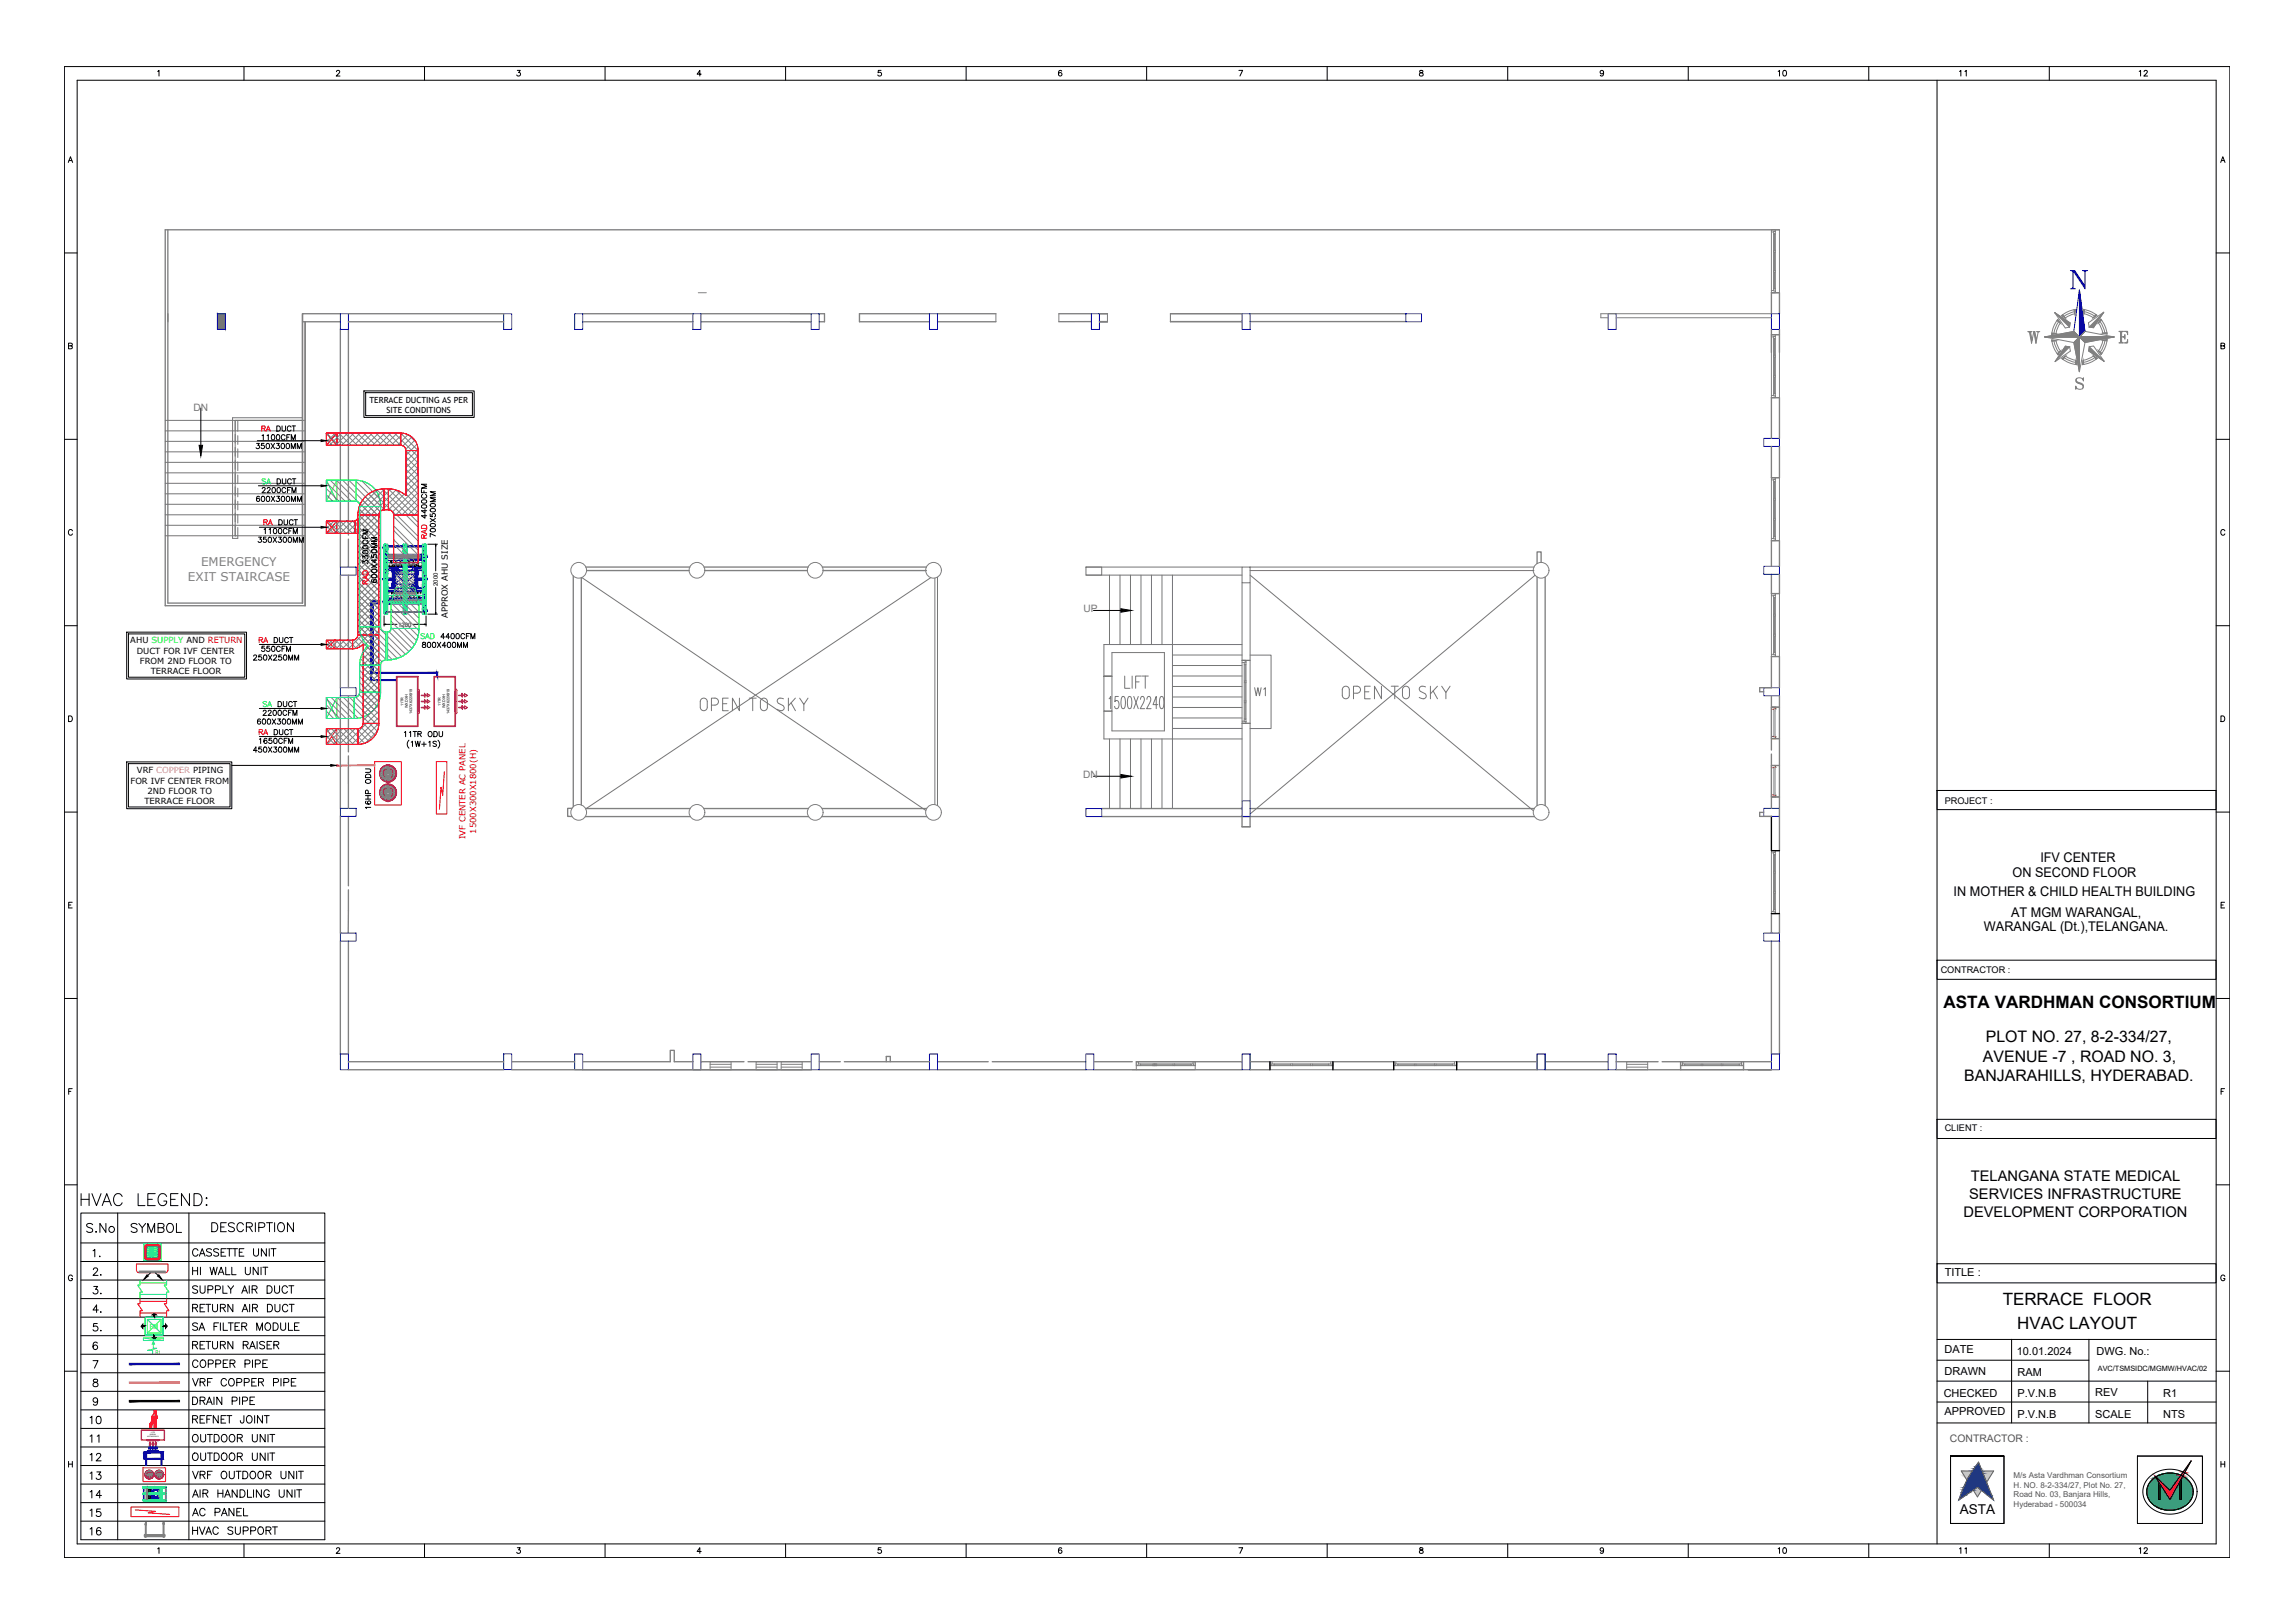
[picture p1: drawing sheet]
<svg xmlns="http://www.w3.org/2000/svg" width="594mm" height="420mm" viewBox="0 0 594 420" stroke-linecap="round" stroke-linejoin="round" font-family="sans-serif">
<defs><g id="words">
<text font-size="6.6" x="19.8" y="313.3">HVAC LEGEND:</text>
<text font-size="6.2" fill="#808080" x="523.5" y="90">W</text>
<text font-size="5.7" x="21.2" y="320.3">S.No</text>
<text font-size="5.7" fill="#f00" x="32.8" y="320.3">SYMBOL</text>
<text font-size="5.3" fill="#767676" x="323.5" y="181.3">W1</text>
<g font-size="5.3">
<text x="53.6" y="320">DESCRIPTION</text>
<text x="22.9" y="341.1">4.</text>
<text x="48.7" y="355.2">COPPER PIPE</text>
<text x="48.7" y="360.2">VRF COPPER PIPE</text>
<text x="26.5" y="374.6" transform="rotate(-90 26.5 374.6)">11</text>
<text x="48.7" y="374.6">OUTDOOR UNIT</text>
<text x="22.2" y="379.6">12</text>
<text x="22.2" y="389.1">14</text>
<text x="48.7" y="384.2">VRF OUTDOOR UNIT</text>
<text x="48.7" y="393.7">AC PANEL</text>
<text x="22.2" y="398.6">16</text>
</g>
<g font-size="4.9">
<text x="26.8" y="326.7" transform="rotate(-90 26.8 326.7)">1.</text>
<text x="48.7" y="326.3">CASSETTE UNIT</text>
<text x="22.9" y="331.3">2.</text>
<text x="22.9" y="336.2">3.</text>
<text x="48.7" y="340.8">RETURN AIR DUCT</text>
<text x="22.9" y="345.7">5.</text>
<text x="48.7" y="350.3">RETURN RAISER</text>
<text x="48.7" y="364.8">DRAIN PIPE</text>
<text x="22.2" y="369.7">10</text>
<text x="48.7" y="379.2">OUTDOOR UNIT</text>
<text x="22.2" y="384.2">13</text>
<text x="48.7" y="388.8">AIR HANDLING UNIT</text>
<text x="22.2" y="393.7">15</text>
<text x="48.7" y="398.3">HVAC SUPPORT</text>
</g>
<g font-size="4.4">
<text x="459" y="20.8">10</text>
<text x="505.9" y="20.8">11</text>
<text x="552.4" y="20.8">12</text>
<text x="503.1" y="261">ASTA VARDHMAN CONSORTIUM</text>
<text x="518.4" y="337.8">TERRACE FLOOR</text>
<text x="522.2" y="344.1">HVAC LAYOUT</text>
<text x="459" y="403.2">10</text>
<text x="505.9" y="403.2">11</text>
<text x="552.4" y="403.2">12</text>
</g>
<g font-size="4.1">
<text x="514.1" y="269.8">PLOT NO. 27, 8-2-334/27,</text>
<text x="513.3" y="274.8">AVENUE -7 , ROAD NO. 3,</text>
<text x="508.5" y="279.8">BANJARAHILLS, HYDERABAD.</text>
</g>
<g font-size="3.8">
<text x="510.2" y="305.8">TELANGANA STATE MEDICAL</text>
<text x="509.7" y="310.4">SERVICES INFRASTRUCTURE</text>
<text x="508.3" y="315">DEVELOPMENT CORPORATION</text>
</g>
<g font-size="3.5">
<text x="521" y="227.1">ON SECOND FLOOR</text>
<text x="528.2" y="223.2">IFV CENTER</text>
<text x="505.7" y="231.9">IN MOTHER &amp; CHILD HEALTH BUILDING</text>
<text x="520.6" y="237.3">AT MGM WARANGAL,</text>
<text x="513.6" y="240.9">WARANGAL (Dt.),TELANGANA.</text>
<text x="507.3" y="391.9">ASTA</text>
</g>
<g font-size="3.1" fill="#808080">
<text x="52" y="146.6">EMERGENCY</text>
<text x="48.7" y="150.4">EXIT STAIRCASE</text>
</g>
<g font-size="2.8">
<text x="503.4" y="330.2">TITLE :</text>
<text x="503.4" y="350.3">DATE</text>
<text x="522.1" y="350.9">10.01.2024</text>
<text x="542.7" y="350.9">DWG. No.:</text>
<text x="503.3" y="355.9">DRAWN</text>
<text x="522.2" y="356.3">RAM</text>
<text x="503.1" y="361.5">CHECKED</text>
<text x="522.2" y="361.7">P.V.N.B</text>
<text x="542.4" y="361.5">REV</text>
<text x="559.9" y="361.7">R1</text>
<text x="503.3" y="366.4">APPROVED</text>
<text x="522.2" y="367.1">P.V.N.B</text>
<text x="542.4" y="367.1">SCALE</text>
<text x="559.9" y="367.1">NTS</text>
</g>
<text font-size="2.7" fill="#545454" x="504.8" y="373.2">CONTRACTOR :</text>
<g font-size="2.6" fill="#767676">
<text x="50.1" y="106.3">DN</text>
<text x="280.5" y="158.4">UP</text>
<text x="280.4" y="201.3">DN</text>
</g>
<g font-size="2.4">
<text x="503.4" y="208.1">PROJECT :</text>
<text x="502.4" y="252">CONTRACTOR :</text>
<text x="503.4" y="292.8">CLIENT :</text>
</g>
<g font-size="2.2">
<text x="95.6" y="104.2">TERRACE DUCTING AS PER</text>
<text x="100.1" y="106.9">SITE CONDITIONS</text>
<text x="115.9" y="160" transform="rotate(-90 115.9 160)">APPROX AHU SIZE</text>
<text x="33.7" y="166.5">AHU SUPPLY AND RETURN</text>
<text x="35.4" y="169.2">DUCT FOR IVF CENTER</text>
<text x="36.2" y="171.9">FROM 2ND FLOOR TO</text>
<text x="39" y="174.6">TERRACE FLOOR</text>
<text x="33.8" y="202.9">FOR IVF CENTER FROM</text>
<text x="35.4" y="200.2">VRF COPPER PIPING</text>
<text x="37.4" y="208.2">TERRACE FLOOR</text>
<text x="38.2" y="205.5">2ND FLOOR TO</text>
</g>
<g font-size="2.2" fill="#f00">
<text x="123.2" y="215.8" transform="rotate(-90 123.2 215.8)">1500X300X1800(H)</text>
<text x="120.5" y="217.3" transform="rotate(-90 120.5 217.3)">IVF CENTER AC PANEL</text>
</g>
<g font-size="2.1" fill="#545454">
<text x="521.2" y="382.6">M/s Asta Vardhman Consortium</text>
<text x="521.2" y="385.1">H. NO. 8-2-334/27, Plot No. 27,</text>
<text x="521.2" y="387.6">Road No. 03, Banjara Hills,</text>
<text x="521.2" y="390.1">Hyderabad - 500034</text>
</g>
<text font-size="1.9" x="543" y="354.9">AVC/TSMSIDC/MGMW/HVAC/02</text>
<text font-size="1.8" fill="#0f0" x="38.8" y="344">FM</text>
<g font-size="1.6">
<text x="113.3" y="151.7" transform="rotate(-90 113.3 151.7)">2000</text>
<text x="103" y="162.2">1200</text>
</g>
<text font-size="1.3" fill="#0f0" x="40.3" y="350.4">R1</text>
<g font-size=".9">
<text x="104.4" y="182.8" transform="rotate(-90 104.4 182.8)">11TR</text>
<text x="105.5" y="183.3" transform="rotate(-90 105.5 183.3)">WXDXH</text>
<text x="106.7" y="184.9" transform="rotate(-90 106.7 184.9)">1437X622X919</text>
<text x="114.1" y="182.8" transform="rotate(-90 114.1 182.8)">11TR</text>
<text x="115.2" y="183.3" transform="rotate(-90 115.2 183.3)">WXDXH</text>
<text x="116.4" y="184.9" transform="rotate(-90 116.4 184.9)">1437X622X919</text>
</g>
<g font-size=".4">
<text x="38.8" y="371.6">WXDXH</text>
<text x="39" y="371.1">11TR</text>
<text x="38.1" y="372.1">1437X622X919</text>
</g>
<g font-size=".3" fill="#00f">
<text x="110.2" y="143.9">OUT</text>
<text x="100.7" y="148.7" transform="rotate(-90 100.7 148.7)">LIMIT SWITCH</text>
<text x="109.6" y="144.9">DRAIN</text>
<text x="110.2" y="144.5">IN</text>
<text x="99.5" y="155.4" transform="rotate(-180 99.5 155.4)">IN</text>
<text x="99.5" y="156" transform="rotate(-180 99.5 156)">OUT</text>
<text x="100.1" y="155" transform="rotate(-180 100.1 155)">DRAIN</text>
<text x="109" y="151.1" transform="rotate(90 109 151.1)">LIMIT SWITCH</text>
</g>
</g></defs>
<!-- layer: MEP_HVAC_SUPPLY_AIR_DUCT -->
<g fill="none" stroke="#0f0" stroke-width=".26">
<path d="M84.5 124.3h2.7v5.5h-2.7zM84.5 124.3h7.7v5.5h-7.7zM84.5 129.8h7.7M87.2 124.3l-2.7 5.5M92.2 124.3h-7.7l2.7 5.5M92.2 124.3v5.5M92.2 129.8l.8 .4 .1 .9M92.2 124.3a6.4 6.4 0 0 1 6.3 6.8M93.1 131.1h5.4v31.1h-5.4zM93.1 131.1v31.1M93.1 131.1h5.4M98.5 131.1v31.1"/>
<path d="M101.2 156.2h7.3v6.5h-7.3zM101.2 156.2v6.5M102.3 147.8h5.1v4.3h-5.1zM102.3 152.1h5.1l1.1 4.1h-7.3zM108.5 156.2v6.5M93.1 162.2a6.8 6.8 0 0 0 2.2 5 6.8 6.8 0 0 0-2.2 5M93.1 172.2h5.4v7h-5.4zM93.1 172.2v7M93.1 179.2h5.4M93.1 172.2h5.4M93.1 162.2h5.4M93.1 179.2a1.36 1.36 0 0 1-1.4 1.4"/>
<path d="M98.5 162.2a1.36 1.36 0 0 0 1.4 1.4M98.5 172.2v7M98.5 179.2a6.8 6.8 0 0 1-6.8 6.8M99.9 170.8h.4M99.9 163.6h.4M99.9 163.6v7.2M99.9 170.8a1.36 1.36 0 0 0-1.4 1.4M100.3 163.6v7.2M101.2 162.7h7.3M101.2 162.7a.91 .91 0 0 1-.9 .9M108.5 162.7a8.1 8.1 0 0 1-8.2 8.1M84.5 180.6h2.7v5.4h-2.7z"/>
<path d="M84.5 180.6h7.2v5.4h-7.2zM84.5 180.6h7.2M84.5 186h7.2M84.5 180.6l2.7 5.4M87.2 180.6l-2.7 5.4M91.7 180.6v5.4M36.2 331.5v1.2h-.6l1.3 1.8h-.7v1.5M36.2 335.1h6.9M36.2 332.1h6.9M43.1 331.5v1.2h-.6l1.2 1.8h-.6v1.5"/>
</g>
<!-- layer: TITLE -->
<g fill="none" stroke="#808080" stroke-width=".26">
<path d="M529.3 87.2h9h-9M531.1 88l1.1 .2 .4 1.4 .8 1.3-.7 .9-1.2-2zM531.7 88.3l.4 1.5 .8 1.4M531.9 80.9l4 2.7-.2 1.1-1.1 .2zM532.7 82.7l.6 .9-.7 1.3-.4 1.4-1.1 .3 .6-2.4zM532.9 83.3l-.8 1.4-.4 1.6M533.7 81.7l.9 .6 .9-.5 1.6-.6 .1-1.1-1.9 .6-1.6 1M533.8 92.8l.9-.6 1.3 .7 1.4 .4 .2 1.1-2.3-.6zM534.4 92.6l1.4 .8 1.5 .4M534.6 89.6l1.1 .2 .2 1.1-3.9 2.7zM536.8 85.8l-7.5 1.4 7.5 1.5M536.8 85.8l1.5 1.4h9h-9l1.4-1.4-1.4 1.4z"/>
<path d="M536.8 88.7l1.5-1.5-1.5 1.5M537.1 80.7l-1.5 .4-1.3 .8M538.3 87.2v9v-9l1.4 1.5zM539.3 80.1l1.8 .5 1.7 1-.9 .7-1.5-.8-1-.3zM539.3 80.7l1.5 .4 1.4 .7M539.7 85.8l7.6 1.4-7.6 1.5-1.4 7.5-1.5-7.5M540.6 83.6l4-2.8-2.7 4-1.1-.1zM540.8 89.8l1.1-.2 2.8 3.9-4-2.6zM542.3 92.6l-1.4 .8-1.6 .4M542.9 92.8l-1-.7-1.2 .8-1.5 .4-.2 1.1M542.9 92.8l-2.1 1.2-1.8 .4M543.6 83.3l.8 1.3 .4 1.6"/>
<path d="M543.8 82.6l1.2 2.1 .4 1.8-1.1-.2-.4-1.5-.7-1.2zM544.3 88.1l1.1-.2-.6 2.3-.9 1.5-.7-.9 .7-1.3zM544.9 88.2l-.5 1.5-.7 1.4"/>
</g>
<g fill="#808080" stroke="#808080" stroke-width=".26">
<path d="M529.3 87.2l7.5-1.4 1.5 1.4z"/>
<path d="M538.3 87.2h9l-7.6 1.5z"/>
<path d="M543.8 82.6l.2 .3-.8 .7z"/>
<path d="M544.6 80.8l-2.7 4-1.1-.1z"/>
<path d="M542.5 81.4l.3 .2-.9 .7z"/>
<path d="M544.3 86.3l1.1-.2v.4z"/>
<path d="M544.3 88.1l1.1-.2v.4z"/>
<path d="M541.9 92.1l1 .7-.3 .2z"/>
<path d="M543.2 90.8l.9 .6-.2 .3z"/>
<path d="M540.8 89.8l3.9 3.7-4-2.6z"/>
<path d="M538.3 87.2v9l-1.5-7.5z"/>
<path d="M539.2 93.3l.2 1-.4 .1z"/>
<path d="M537.4 93.3l.2 1.1h-.4z"/>
<path d="M531.9 80.9l4 2.7-.2 1.1z"/>
<path d="M532.7 82.7l.6 .9-.9-.6z"/>
<path d="M533.7 81.7l.3-.2 .6 .8z"/>
<path d="M531.1 86.2l1.1 .1-1.1 .3z"/>
<path d="M534.6 89.6l1.1 .2-3.7 3.8z"/>
<path d="M531.1 88l1.1 .2-1 .2z"/>
<path d="M533.8 92.8l.9-.6-.6 .9z"/>
<path d="M532.5 91.5l.9-.6-.7 .9z"/>
<path d="M536.8 80.2l.4-.1-.1 1.1z"/>
<path d="M539.3 80.1l.3 .1-.2 1z"/>
</g>
<path d="M535.9 70.1h1.1l2.7 4M535.9 74.8h1.4M536.2 74.8l.4-.3 .4 .3M536.2 70.1l.4 .2M536.8 70.1l2.7 4M539.1 70.1h1.3M539.3 70.1l.4 .2 .5-.2M539.7 70.3v4.5l-3.1-4.7v4.4M539.7 85.8l-1.4-10.7-1.5 10.7" fill="none" stroke="#00f" stroke-width=".26"/>
<path d="M538.3 75.1l1.4 10.7-1.4 1.4z" fill="#00f" stroke="#00f" stroke-width=".26"/>
<!-- layer: TEXT -->
<g fill="none" stroke="#808080" stroke-width=".26">
<path d="M537.5 98.7a2.11 2.11 0 0 0 1.5 .8l.2 .3M537.6 97.9a.6 .6 0 0 0 .3 1l.8 .3a.89 .89 0 0 1 .4 1.3 .89 .89 0 0 1-1.3 .1l-.5-.7v.9l.2-.4M539.2 98.2l.1-.4v.9a1.12 1.12 0 0 0-.8-.9 1.12 1.12 0 0 0-1.2 .4v.5a2.39 2.39 0 0 0 1.7 .9l.2 .3-.2 .7M548.5 85.8h2.3v.8l-.2-.8M548.5 88.8h2.3v-.9l-.2 .9M548.6 85.8l.3 .1M548.8 85.8l.1 .3M548.9 85.8v3M548.9 88.6l-.3 .2M548.9 88.5l-.1 .3M549 85.9v2.7M549.2 85.8v3"/>
<path d="M549.2 87.2h.8M549.2 88.5l.1 .3M549.2 88.6l.3 .2M549.3 85.8l-.1 .3M549.5 85.8l-.3 .1M550 86.6v1.2l-.1-.6zM550 86.9l-.2 .3 .2 .3M550 87.1l-.5 .1 .5 .1M550 85.8l.8 .1M550.3 85.8l.5 .3M550.5 85.8l.3 .4M550.8 88.6l-.8 .2"/>
<path d="M550.8 88.5l-.5 .3M550.8 88.3l-.3 .5"/>
</g>
<!-- layer: TITLE -->
<g fill="none" stroke="#000" stroke-width=".26">
<path d="M16.7 17.2h560.5v386h-560.5zM40.8 18.5l.4-.3v1.5M63.2 17.2v3.6M87.1 18.6l.3-.4 .5 .3-.2 .5-.7 .7h1M109.9 17.2v3.6M133.9 18.2h.8l-.4 .6a.49 .49 0 0 1 .3 .8 .49 .49 0 0 1-.8-.2M156.6 17.2v3.6M181.5 19.2h-1l.7-1v1.5M203.4 17.2v3.6M228.1 18.2h-.7l-.1 .6a.52 .52 0 0 1 .8 0 .52 .52 0 0 1-.1 .8 .52 .52 0 0 1-.8-.2M250.1 17.2v3.6M274.8 18.4v-.1a.72 .72 0 0 0-.9 .5 .72 .72 0 0 0 .5 .9 .46 .46 0 0 0 .5-.4 .46 .46 0 0 0-.4-.5 .46 .46 0 0 0-.5 .4"/>
<path d="M296.8 17.2v3.6M320.7 18.2h1l-.7 1.5M343.5 17.2v3.6M367.6 18.3v.4l.6 .2 .2 .3a.49 .49 0 0 1-.5 .5 .49 .49 0 0 1-.5-.5l.9-.6v-.3zM390.3 17.2v3.6M415.1 18.7a.45 .45 0 0 1-.6 .4 .45 .45 0 0 1-.2-.7 .45 .45 0 0 1 .7 0l.1 .3a.69 .69 0 0 1-.6 1l-.2-.2M437 17.2v3.6M483.7 17.2v3.6M530.5 17.2v3.6M20 20.8h553.7v378.9h-553.7zM501.4 20.8v378.9M17.7 42.1l.5-1.5 .6 1.5"/>
<path d="M17.9 41.6h.7M574.8 42.1l.6-1.5 .6 1.5M575 41.6h.8M16.7 65.5h3.3M573.7 65.5h3.5M17.7 89.5h.9l.1-.5-1-.2v1.5l1-.1v-.4l-.3-.3M574.9 89.5h.9v-.5l-.9-.2v1.5l.9-.1 .1-.4-.4-.3M16.7 113.7h3.3M573.7 113.7h3.5M18.8 137.4a.54 .54 0 0 0-.7-.3 .54 .54 0 0 0-.4 .5v.4a.54 .54 0 0 0 .4 .6 .54 .54 0 0 0 .7-.4M575.9 137.4a.54 .54 0 0 0-.6-.3 .54 .54 0 0 0-.4 .5v.4a.54 .54 0 0 0 .4 .6 .54 .54 0 0 0 .6-.4M16.7 162h3.3"/>
<path d="M573.7 162h3.5M17.7 185.3h.5a.79 .79 0 0 1 .5 .8 .79 .79 0 0 1-.5 .7h-.5zM574.9 185.3h.5a.78 .78 0 0 1 .5 .8 .78 .78 0 0 1-.5 .7h-.5zM16.7 210.2h3.3M501.4 204.6h72.2v5h-72.2zM501.4 204.6h72.3M573.7 210.2h3.5M17.8 234.3h.5M18.7 233.6h-.9v1.5h.9M574.9 234.3h.6M575.9 233.6h-1v1.5h1M16.7 258.5h3.3"/>
<path d="M501.4 248.6h72.2v4.9h-72.2zM573.7 258.5h3.5M17.8 282.5h.5M18.7 281.8h-.9v1.5M501.4 289.8h72.2v4.9h-72.2zM574.9 282.5h.6M575.9 281.8h-1v1.5M16.7 306.7h3.3M573.7 306.7h3.5M18.8 330.4a.54 .54 0 0 0-.7-.3 .54 .54 0 0 0-.4 .5v.4a.53 .53 0 0 0 .5 .6 .53 .53 0 0 0 .6-.6h-.4M501.4 327.2h72.2v4.9h-72.2zM575.9 330.4a.54 .54 0 0 0-.6-.3 .54 .54 0 0 0-.4 .5v.4a.53 .53 0 0 0 .5 .6 .53 .53 0 0 0 .5-.6h-.3"/>
<path d="M16.7 355h3.3M501.4 352.1h39.3M501.4 357.5h72.3M501.4 346.8h72.3M520.7 346.7v21.7M540.7 346.7v21.7M555.9 357.5v10.9M573.7 355h3.5M17.7 379h1M17.7 378.3v1.5M18.7 378.3v1.5M501.4 363h72.3"/>
<path d="M501.4 368.4h72.3M574.9 378.3v1.5M574.9 379h1M575.9 378.3v1.5M63.2 399.7v3.5M109.9 399.7v3.5M156.6 399.7v3.5M203.4 399.7v3.5M250.1 399.7v3.5M296.8 399.7v3.5M343.5 399.7v3.5M390.3 399.7v3.5"/>
<path d="M437 399.7v3.5M483.7 399.7v3.5M530.5 399.7v3.5M40.8 400.9l.4-.2v1.4M87.1 401l.3-.3 .5 .2-.2 .5-.7 .7h1M133.9 400.7h.8l-.4 .5a.49 .49 0 0 1 .3 .8 .49 .49 0 0 1-.8-.1M181.5 401.6h-1l.7-.9v1.4M228.1 400.7h-.7l-.1 .6a.52 .52 0 0 1 .8 0 .52 .52 0 0 1-.1 .8 .52 .52 0 0 1-.8-.2M274.8 400.9v-.2a.72 .72 0 0 0-.9 .6 .72 .72 0 0 0 .5 .8 .46 .46 0 0 0 .5-.4 .46 .46 0 0 0-.4-.5 .46 .46 0 0 0-.5 .4M320.7 400.7h1l-.7 1.4M367.6 400.7v.5l.6 .2 .2 .2a.49 .49 0 0 1-.5 .6 .49 .49 0 0 1-.5-.6l.9-.6v-.3zM415.1 401.2a.45 .45 0 0 1-.6 .3 .45 .45 0 0 1-.2-.7 .45 .45 0 0 1 .7 .1l.1 .3a.69 .69 0 0 1-.6 .9l-.2-.2"/>
</g>
<!-- layer: WALL -->
<path d="M180.8 75.8h2M204.6 81.2h5.4M204.6 83.3h5.4M257.8 81.2v2.1M274.1 81.2v2.1M284.6 81.2h2.1v2.1v-2.1zM284.6 83.3h2.1M286.7 83.3h-2.1h2.1M321.5 81.2h-18.5v2.1h18.5M418.4 82.3h40.1M458.5 81.2h-44.1v1.1h1.9M90.2 197.4v5.5" fill="none" stroke="#808080" stroke-width=".26"/>
<!-- layer: 0-1 AC VRV ODU -->
<g fill="none" stroke="#808080" stroke-width=".26">
<path d="M99.3 199.8l.7 .3M99.5 199.4l.6 .6zM99.8 200h.1M99.8 199.2l.4 .7zM100.1 200h.1M100.2 199l.2 .8M100.2 199.9l.1 .1M100.2 199.9h.1M100.3 199.9v.1M100.3 200h.1M100.4 199.8v.1M100.4 199.9h.1"/>
<path d="M100.5 199.9h.1M100.5 199.8v.1M100.6 200h.1M100.6 199.9v.1M100.6 199l-.1 .8 .2-.8M100.7 199.9h-.1M100.7 199.8l-.1 .1M100.8 200h-.1M101 199.2l-.3 .6M101.1 199.2l-.4 .7M101.4 199.4l-.6 .5M101.4 199.4l-.6 .6"/>
<path d="M101.6 199.8l-.7 .3M98.5 205.9l1.2-.5zM99.3 204.7l.7 .3zM99.5 204.4l.6 .5zM99.8 204.9l.1 .1M99.8 204.9h.1M99.8 204.1l.4 .7zM99.9 205.1h-1.5l3.7 .1M99.9 200.2h-1.5h3.7M99.9 205.6l-1 .9M99.9 200.7l-1 .9M99.9 205.3l-.1 .1"/>
<path d="M99.9 200.4l-1.4 .6M99.9 205.4h-.1M99.9 200.4l-.1 .1M99.9 205h.1M99.9 200h.1M99.9 205.1h.1M99.9 200.2h.1M99.9 205.4h.1M99.9 200.4h.1M99.9 205.3h.1M100 205h.1M100 200l-.1 .1"/>
<path d="M100 205.5l-1.2 1M100 200.6l-1.2 1M100 205.5l-.1 .1M100 200.6l-.1 .1M100 205.5h.1M100 200.5l.1 .1M100 200.5v.1M100 200.6h.1M100.1 204.9h.1M100.1 205.7l-.7 1.3 .8-1.3M100.2 205.6h-.1M100.2 205.6h.1"/>
<path d="M100.2 200.7h.1M100.2 200.7l-.8 1.3 .7-1.3M100.2 205.6v.1M100.2 200h.1M100.2 204.9v.1M100.2 205h.1M100.2 204l.2 .7M100.2 204.8h.1M100.2 204.8l.1 .1M100.3 204.9h.1M100.3 205.9l-.2 1.3M100.3 201l-.2 1.3"/>
<path d="M100.3 205.7v.2zM100.3 200.7v.2zM100.4 204.7v.1M100.4 204.8h.1M100.4 204.9h.1M100.5 204.9h.1M100.5 204.8h.1M100.5 205.7h.1M100.5 200.7h.1M100.5 204.7v.1M100.5 205.7l.1 .2M100.5 200.8l.1 .1"/>
<path d="M100.5 200.8l.1 .2M100.6 205.9l.2 1.3M100.6 201l.2 1.3M100.6 204.9h.1M100.6 204l-.1 .7M100.7 204l-.2 .7M100.7 204.8l-.1 .1M100.7 205h.1M100.7 204.7l-.1 .2M100.7 200h.1M100.7 205.6l.1 .1M100.7 200.7h.1"/>
<path d="M100.7 200.7l.1 .1M100.7 205.6h.1M100.8 205.7v.1M100.8 200.8v.1M100.8 204.9h-.1M100.8 205.7l.7 1.3-.7-1.1M100.8 200.9l.7 1.1-.7-1.1M100.8 200.9h.1M100.8 200.6h.1M100.9 205.5h.1M100.9 200.6h.1M100.9 205.5l1.1 1z"/>
<path d="M100.9 200.6l1.1 1-1-.9M101 205h.1M100.9 205.3h.1M100.9 200v.1M100.9 200.4h.1M101 205.3h.1M101 200.4h.1M101 205.2h.1M101 200.2h.1M101 205h-.1M101 200h-.1M101 205.4h.1"/>
<path d="M101 200h.1zM101 200.4l.1 .1M101 205.3l.1 .1M101 205.2h.2M101 200.2h.2M101 204.1l-.3 .6M101.1 204.1l-.4 .7M101.1 204.9h-.1h.1M101.1 205.4l1.3 .5zM101.1 200.5l1.3 .4zM101.2 205.2h1.3M101.2 200.2h1.3"/>
<path d="M101.4 204.4l-.6 .5M101.6 204.7l-.7 .3M38 381.6l.4 .1M38.1 381.4l.3 .2zM38.1 382.1l.3-.2zM38.4 381.8l-.4 .1M38.4 381.7h.1M38.4 381.2l.1 .3M38.4 381.1l.1 .4M38.4 381.6l.1 .1M38.4 381.7l.1 .1M38.4 381.6h.1"/>
<path d="M38.4 381.8h.1M38.5 381.8h.1M38.5 381.6v.1M38.5 381.8l-.1 .1M38.5 381.7h.1M38.5 381.9l-.3 .3M38.5 381.6l-.3-.3 .3 .3M38.5 381.6h.1M38.5 381.8v.1M38.5 381.4h.1M38.5 381.4v.1M38.5 382v.1"/>
<path d="M38.5 381.9h.1M38.5 382h.1M38.5 381.5h.1M38.5 382l-.1 .3M38.6 382h.1M38.6 381.5h.1M38.6 381.4v-.7v1.9M38.6 382.1v.7M38.7 382h.1M38.7 381.5h.1M38.7 382l.1 .1M38.7 382v.1"/>
<path d="M38.7 381.4v.1M38.7 382.1l.3 .7M38.8 381.4l-.1 .1M38.8 382.1l.2 .7M38.8 382h.1M38.8 381.5h.1M38.8 382l.5 .6M38.9 381.6h.1M38.9 381.9h.1M38.9 381.5h-.1M38.9 381.9l.7 .4-.7-.4M38.9 382l.4 .6"/>
<path d="M38.9 381.7h.1M38.9 381.8h.1M39 380.7l-.3 .7M39 381.5l.6-.3zM39 380.7l-.2 .7M39 381.8l.7 .1M39.3 380.9l-.4 .6 .4-.6M39.7 381.6l-.8 .1M40.6 381.6l.4 .1M40.6 381.4l.4 .2zM40.6 382.1l.4-.2zM40.8 381.3l.2 .3"/>
<path d="M41 381.8l-.4 .1M41 381.7h.1M41 381.6h.1M41 381.6v.1M41 381.8h.1M41 381.8v.1M41 381.9l-.2 .3M41 381.4h.1M41.1 381.4v.1M41.1 381.4l-.1-.3 .1 .4M41.1 381.9h-.1M41.1 382l-.1 .1"/>
<path d="M41.1 381.6h.1M41.1 381.9h.1M41.1 382h.1M41.1 382v.1M41.1 381.5h.1M41.1 382l-.1 .3M41.2 382h.1M41.2 381.5h.1M41.2 381.4v-.7v1.9M41.2 382.1v.7M41.3 382h.1M41.3 381.5h.1"/>
<path d="M41.3 382v.1M41.3 381.4v.1M41.3 382.1l.2 .7zM41.4 382h.1M41.4 382h-.1M41.4 381.5h.1M41.4 382l.5 .6-.5-.6M41.4 381.6h.1M41.4 381.9h.1M41.4 381.9l.7 .4M41.4 381.7h.1M41.4 381.8h.1"/>
<path d="M41.5 381.8h.1M41.5 381.7h.1M41.5 381.9h.1M41.5 381.6l.6-.4-.7 .4M41.6 380.7l-.3 .7zM41.6 381.8l.6 .1M41.9 380.9l-.5 .6zM42.2 381.6l-.7 .1"/>
<circle cx="100.4" cy="205.2" r=".48"/>
<circle cx="100.4" cy="200.2" r="1.83"/>
<circle cx="100.4" cy="200.2" r="1.85"/>
<circle cx="100.4" cy="205.2" r="1.85"/>
<circle cx="100.4" cy="205.2" r="1.83"/>
<circle cx="100.4" cy="200.2" r=".48"/>
<circle cx="100.4" cy="205.2" r=".52"/>
<circle cx="100.4" cy="205.2" r=".57"/>
<circle cx="100.4" cy="200.2" r=".57"/>
<circle cx="100.4" cy="200.2" r=".52"/>
<circle cx="100.4" cy="205.2" r=".58"/>
<circle cx="100.4" cy="200.2" r=".58"/>
<circle cx="100.4" cy="205.2" r=".88"/>
<circle cx="100.4" cy="205.2" r=".9"/>
<circle cx="100.4" cy="200.2" r=".9"/>
<circle cx="100.4" cy="205.2" r="1.2"/>
<circle cx="100.4" cy="200.2" r="1.2"/>
<circle cx="100.4" cy="200.2" r="1.21"/>
<circle cx="100.4" cy="205.2" r="1.21"/>
<circle cx="100.4" cy="200.2" r="1.53"/>
<circle cx="100.4" cy="205.2" r="1.53"/>
<circle cx="100.4" cy="200.2" r="1.52"/>
<circle cx="100.4" cy="205.2" r="1.52"/>
<circle cx="38.6" cy="381.7" r=".97"/>
<circle cx="38.6" cy="381.7" r=".8"/>
<circle cx="38.6" cy="381.7" r=".47"/>
<circle cx="38.6" cy="381.7" r=".63"/>
<circle cx="38.6" cy="381.7" r=".62"/>
<circle cx="38.6" cy="381.7" r=".3"/>
<circle cx="38.6" cy="381.7" r=".29"/>
<circle cx="38.6" cy="381.7" r=".27"/>
<circle cx="38.6" cy="381.7" r=".25"/>
<circle cx="41.2" cy="381.7" r=".96"/>
<circle cx="41.2" cy="381.7" r=".97"/>
<circle cx="41.2" cy="381.7" r=".8"/>
<circle cx="41.2" cy="381.7" r=".79"/>
<circle cx="41.2" cy="381.7" r=".47"/>
<circle cx="41.2" cy="381.7" r=".46"/>
<circle cx="41.2" cy="381.7" r=".63"/>
<circle cx="41.2" cy="381.7" r=".27"/>
<circle cx="41.2" cy="381.7" r=".26"/>
<circle cx="41.2" cy="381.7" r=".25"/>
</g>
<g fill="none" stroke="#dd006e" stroke-width=".26">
<path d="M99.2 199.6h.1M99.2 199.5v.1M99.3 199.6l-.2 .6 .2 .6M99.3 200h.1M99.3 199.6h.1M99.3 199.5h.1M99.3 199.5h-.1M99.3 199.5v.1M99.3 199.9h.1M99.3 199.8h.1M99.3 199.8l.1 .1M99.4 199.5l-.1 .1"/>
<path d="M99.4 199.7l-.1 .1M99.4 199.6v.1M99.5 199.4h.1M99.5 199.5v.1M99.6 199.4h-.1M99.8 199.2l-.2 .2M99.8 199.2l.1 .1M99.9 199.2h-.1M99.9 199.2h.1M100.4 198.9h.1M100.4 198.9l-.6 .2-.5 .4M100.4 198.8v.1"/>
<path d="M100.4 198.8l.1 .1M100.5 198.9h.1M100.5 198.9l.6 .2 .5 .4M100.8 198.3a2.01 2.01 0 0 1 1.7 1.7 2.01 2.01 0 0 1-1.2 2.1M100.8 198.2a2.08 2.08 0 0 1 1.8 2.2 2.08 2.08 0 0 1-2.2 1.9M101 199.2h.1M101.1 199.3h.1M101.2 199.3h.1M101.3 199.4h.1M101.4 199.5l.1 .1M101.4 199.4h.1M101.5 199.6h.1"/>
<path d="M101.5 199.7l.1 .1M101.5 199.5l.1 .1M101.5 199.5h.1M101.5 199.8v.1M101.6 199.8h.1M101.6 199.8v.1M101.6 199.5h.1M101.6 199.5v.1M101.6 199.9h.1M101.6 199.6h.1M101.6 200h.1M101.6 199.6l.2 .6-.2 .6"/>
<path d="M98.5 206.4l1 .8 .8 .2M98.5 201.5l1 .8 .8 .2M99.2 205.8l.1 .1M99.2 205.9h.1M99.2 200.9h.1M99.2 204.5h.1M99.2 205.2h.1M99.2 200.2h.1M99.2 200.3l.1 .1M99.2 205.1h.1M99.2 205.3h.1M99.2 205.8v.1"/>
<path d="M99.3 205v.1M99.3 205.3v.1M99.3 200.1h.1M99.3 200.4h.1M99.3 205.1h.1M99.3 200.2h.1M99.3 204.5l-.2 .7 .2 .6M99.3 205.2h.1M99.3 205.4h.1M99.3 200.5h.1M99.3 205.8h.1M99.3 200.8h.1"/>
<path d="M99.3 200.8v.2M99.3 205.8h-.1M99.3 205.5h.1M99.3 205.8v.1M99.3 200.8v.1M99.3 204.4v.1M99.3 204.4l-.1 .1M99.3 205.7l.1 .2M99.3 200.8l.1 .1M99.3 204.4v.2M99.3 200.6h.1M99.3 204.8v.2"/>
<path d="M99.3 205.6h.1M99.3 204.7v.1M99.3 204.5h.1M99.3 205.9h.1M99.3 200.9h.1M99.3 204.7h.1M99.3 200.7h.1M99.3 204.8h.1M99.3 200.9v.1M99.4 205.7h.1M99.4 200.7h.1M99.4 204.4l-.1 .2"/>
<path d="M99.4 204.6l-.1 .1M99.4 206.9h-.1M99.4 201.9h-.1M99.4 205.5l-.1 .1M99.4 200.8h.1M99.4 204.6h.1M99.4 200.6h-.1M99.4 205.8h.1M99.4 200.9h.1M99.4 204.5v.1M99.4 206.9h.1M99.4 202h.1"/>
<path d="M99.5 205.8v.1M99.5 200.9v.1M99.5 206h.1M99.5 201h.1M99.5 204.3v.1M99.5 201.9v.1M99.5 206.8l-.1 .1M99.5 202l.1 .1M99.5 204.4v.1M99.5 201v.1M99.5 205.9h.1M99.5 207h.1"/>
<path d="M99.6 204.3l-.1 .1M99.6 206h-.1M99.6 206h.1M99.6 201.1h.1M99.6 207h.1M99.6 206.1h.1M99.6 204.3h.1M99.7 204.2v.1M99.7 207h-.1M99.7 202.1h-.1M99.7 206.1h.1M99.7 201.2h.1"/>
<path d="M99.7 207.1h.1M99.7 202.1l.1 .1M99.8 204.1l-.1 .1M99.8 204.1l.1 .1M99.9 204.1h-.1M99.9 204.1h.1M99.9 204.1v.1M99.9 207.1h.1M99.9 202.2h.1M100 207.1h.1M100 202.2h.1M100.1 202.2h.1"/>
<path d="M100.1 207.1h.1M100.1 207.2h.1M100.2 207.2h.1M100.2 202.2v.1M100.3 207.2h.1M100.3 202.2v.1M100.3 207.4l.1 .1M100.3 202.4l.1 .1M100.3 207.4h.1M100.3 202.4h.1M100.3 207.4h.3M100.3 202.4h.3"/>
<path d="M100.4 207.5h.1M100.4 202.5h.1M100.4 207.4v.1M100.4 207.4h.1M100.4 207.2h-.1M100.4 202.3h-.1M100.4 203.9h.1M100.4 202.5v.1M100.4 203.8l-.6 .2-.5 .4M100.4 203.8h.1M100.5 207.2h-.1M100.5 202.3h-.1"/>
<path d="M100.5 203.8h.1M100.5 203.8v.1M100.5 203.8l-.1 .1M100.5 203.8l.6 .2 .5 .4M100.5 207.5h-.1M100.5 202.5l-.1 .1M100.5 207.4v.1M100.5 202.5h.1M100.5 207.4h.1M100.5 207.2h.1M100.5 202.2v.1M100.6 207.4h.1"/>
<path d="M100.6 202.4h.1M100.6 207.4l-.1 .1M100.6 202.4l-.1 .1M100.6 207.2h.1M100.6 202.2v.1M100.7 207.2h.1M100.7 202.2v.1M100.8 203.2a1.99 1.99 0 0 1 1.7 1.7 1.99 1.99 0 0 1-1.2 2.1M100.8 202.2h.1M100.8 203.1a2.08 2.08 0 0 1 1.8 2.2 2.08 2.08 0 0 1-2.2 1.9M100.8 207.1v.1M100.8 207.1h.1"/>
<path d="M100.9 207.1v.1M100.9 202.2h.1M101 207.1h.1M101 202.2h.1M101 204.1v.1M101 204.1h.1M101.1 204.1h-.1M101.1 207.1h-.1M101.1 202.2h-.1M101.1 204.1v.1M101.1 204.2h.1M101.1 207.1h.1"/>
<path d="M101.2 204.2h.1M101.2 207h.1M101.2 202.1l-.1 .1M101.2 204.3h.1M101.3 204.3h.1M101.3 204.4h.1M101.3 206.1h.1M101.3 201.2h.1M101.4 201.1v.1M101.4 206.1h.1M101.4 206.9v.1M101.4 204.4v.1"/>
<path d="M101.4 206h.1M101.4 201v.1M101.5 206.9h.1M101.5 202h.1M101.4 201.1h.1M101.4 206v.1M101.4 200.9v.1M101.4 205.8v.1M101.4 204.3h.1M101.4 204.3v.1M101.4 204.5l.1 .1M101.5 202h-.1"/>
<path d="M101.5 204.6h.1M101.5 200.8v.1M101.5 205.7v.1M101.5 200.6h.1M101.5 205.5v.1M101.5 204.6v.1M101.5 200.7h.1M101.5 205.7h.1M101.5 205.9h.1M101.5 200.9l.1 .1M101.5 201.9v.1M101.5 205.6h.1"/>
<path d="M101.5 204.7h.1M101.6 204.8h.1M101.6 204.8h-.1M101.6 204.7v.2M101.6 204.5h.1M101.6 205.9h.1M101.6 200.9h.1M101.6 200.6h.1M101.6 205.2h.1M101.6 200.2h.1M101.6 205.5v.1M101.6 204.4l.1 .1"/>
<path d="M101.6 204.4h-.1M101.6 204.4v.1M101.6 205.7l-.1 .2M101.6 200.8l-.1 .1M101.6 205.8h.1M101.6 205.8l.1 .1M101.6 200.8h.1M101.6 204.5v.1M101.6 204.9h.1M101.6 200.8l.1 .1M101.6 200.5v.1M101.6 205.8v.1"/>
<path d="M101.6 200.8v.1M101.6 206.8l-.1 .1M101.6 204.9v.1M101.6 201.9h.1M101.6 200.4h.1M101.6 205h.1M101.6 200.1h.1M101.6 205v.2M101.6 200.1v.1M101.6 204.5l.2 .7-.2 .6M101.6 200.3h.1M101.6 205.3v.2"/>
<path d="M101.7 200.9h.1M101.7 205.9h-.1M101.7 200.9l-.1 .1M101.7 206.8h.1M101.7 201.8v.1M101.7 206.7h.1M101.7 201.8h.1M102.4 206.4l-1 .8-.9 .2M102.4 201.5l-1 .8-.9 .2M37.6 381.9a1.03 1.03 0 0 0 .9 .9 1.03 1.03 0 0 0 1.1-.6l-.1 .1M37.9 381.8h.1M37.9 381.7v.1"/>
<path d="M37.9 381.7h.1M37.9 381.8l.3 .5M38.1 382v.1M38.1 382.1h.1M38.1 381.4h.1M38.1 382.1v.1M38.1 381.4v.1M38.1 381.3v.1M38.2 382.2h.1M38.2 382.3h.1M38.2 381.2h.1M38.2 381.3h.1"/>
<path d="M38.2 382.2l.1 .1M38.2 381.2l-.3 .5M38.3 382.3v.1M38.3 382.3h.1M38.3 381.1h.1M38.3 382.4h.1M38.3 381.1v.1M38.3 382.4h.6M38.3 381.2l-.1 .1M38.4 382.3h.1M38.4 381.2h.1M38.5 381.1l-.2 .1"/>
<path d="M38.5 381.1h.1M38.5 382.3v.1M38.5 382.4h.1M38.6 381.1h.1M38.6 382.4h.1M38.7 382.4h.1M38.7 381.1h.1M38.8 382.4h-.1M38.8 381.1v.1M38.8 382.3h.1M38.8 381.2h.1M38.9 381.2h.1"/>
<path d="M38.9 382.3h.1M38.9 382.4h.1M38.9 381.1l.1 .1M38.9 381.1h-.6M38.9 381.1h.1M39 382.4h.1M39 381.2h.1M39 381.1h.1M39 382.3h.1M39 382.3h-.1M39 382.3v.1M39 381.1v.1"/>
<path d="M39 381.2v.1M39.1 381.3v.1M39.1 382.2l-.2 .1M39.1 382.2h.1M39.1 381.4h.1M39.3 380.8l.3 .4 .2 .5M39.4 382.4h.1M39.5 382.4h.1M39.5 382.2v.1M39.5 381.2h.1M39.5 382.3v.1M39.5 382.3h.1"/>
<path d="M39.6 381.3h.1M39.6 381.3v.2M39.6 381.9h.1M39.6 382.1v.1M39.6 381.6h.1M39.7 382l-.1 .1M39.7 381.5v.2M39.7 381.6h.1M39.7 381.9h.1M39.7 381.8v.1M39.7 381.7h.1M39.7 381.7v.1"/>
<path d="M39.7 381.8h.1M39.7 381.7a1.08 1.08 0 0 1-1 1.1 1.08 1.08 0 0 1-1.1-.9M39.8 381.8h.1M39.8 381.7h.1M39.8 381.7v.1M39.8 381.8l-.2 .5-.3 .4M39.9 381.7l-.1 .1M40.5 381.7v.1M40.5 381.8h.1M40.5 381.7h.1M40.5 381.8l.3 .5M40.6 381.5h.1"/>
<path d="M40.6 382.1h.1M40.6 381.4h.1M40.7 382l-.1 .1M40.7 382.1l.1 .1M40.7 381.3v.1M40.7 381.2h.1M40.8 381.3h-.1M40.8 382.2l-.1 .1M40.8 382.2h.1M40.8 381.3h.1M40.8 381.2l-.3 .5M40.8 382.3v.1"/>
<path d="M40.8 382.3h.1M40.8 381.1v.1M40.8 381.1h.1M40.8 382.4h.1M40.9 382.4h.1M40.9 381.1l-.1 .1M40.9 382.4h.6M40.9 382.3h.1M40.9 381.1h.1M40.9 382.4h-.1M40.9 381.2l-.1 .1M41 382.3l.1 .1"/>
<path d="M41 382.3h.1M41 381.2h.1M41 382.3v.1M41.1 381.1l-.2 .1M41.1 381.1h.1M41.1 382.4h.1M41.2 381.1h.1M41.2 382.3v.1M41.2 382.4h.1M41.3 382.4h.1M41.3 381.1v.1M41.3 382.3h.1"/>
<path d="M41.4 382.3h.1M41.4 381.2h.1M41.5 381.2l.1 .1M41.5 382.4h.1M41.5 381.1v.1M41.5 382.3h.1M41.5 381.2h.1M41.5 381.1h-.6M41.5 381.1h.1M41.6 382.3l-.1 .1M41.6 381.3h.1M41.6 382.3h.1"/>
<path d="M41.6 381.2h.1M41.6 382.2l-.1 .2M41.7 381.3v.1M41.7 382.2h.1M41.8 380.8l.4 .4 .2 .5M42 382.4h.1M42 382.2l.1 .1M42.1 381.2h.1M42.1 382.3h.1M42.1 381.2l-.1 .1M42.1 381.3v.1M42.2 381.9h.1"/>
<path d="M42.2 381.4h.1M42.2 382.1l-.1 .1M42.2 381.5v.1M42.2 381.6h.1M42.2 382v.1M42.2 381.8v.1M42.2 381.7h.1M42.2 381.7v.1M42.3 381.7a1.06 1.06 0 0 1-1 1.1 1.06 1.06 0 0 1-1.1-.9 1.03 1.03 0 0 0 .8 .9 1.03 1.03 0 0 0 1.1-.6l-.1 .2M42.3 381.8h.1M42.3 381.7h.1M42.3 381.7v.1"/>
<path d="M42.4 381.8l-.2 .5-.4 .4M42.4 381.7h.1M42.4 381.7v.1M42.4 381.7l-.1 .1"/>
<circle cx="99.3" cy="199.6" r=".02"/>
<circle cx="99.3" cy="199.6" r=".01"/>
<circle cx="99.3" cy="199.5" r=".01"/>
<circle cx="100.4" cy="198.9" r=".01"/>
<circle cx="100.4" cy="198.9" r=".02"/>
<circle cx="100.5" cy="198.9" r=".01"/>
<circle cx="101.6" cy="199.5" r=".01"/>
<circle cx="101.6" cy="199.6" r=".01"/>
<circle cx="101.6" cy="199.6" r=".02"/>
<circle cx="99.3" cy="205.8" r=".02"/>
<circle cx="99.3" cy="204.5" r=".02"/>
<circle cx="99.3" cy="200.9" r=".02"/>
<circle cx="99.3" cy="205.8" r=".01"/>
<circle cx="99.3" cy="204.5" r=".01"/>
<circle cx="99.3" cy="200.9" r=".01"/>
<circle cx="100.4" cy="207.4" r=".01"/>
<circle cx="100.4" cy="202.5" r=".01"/>
<circle cx="100.4" cy="203.8" r=".02"/>
<circle cx="100.4" cy="202.5" r=".03"/>
<circle cx="100.4" cy="207.5" r=".03"/>
<circle cx="100.4" cy="205.2" r="2.08"/>
<circle cx="100.4" cy="200.2" r="2.08"/>
<circle cx="100.4" cy="205.2" r="2.19"/>
<circle cx="100.4" cy="200.2" r="2.19"/>
<circle cx="100.4" cy="205.2" r="2.01"/>
<circle cx="100.4" cy="200.2" r="2.01"/>
<circle cx="100.4" cy="203.8" r=".01"/>
<circle cx="100.4" cy="200.2" r="2.16"/>
<circle cx="100.4" cy="205.2" r="2.16"/>
<circle cx="100.4" cy="205.2" r="2.23"/>
<circle cx="100.5" cy="203.8" r=".01"/>
<circle cx="100.5" cy="207.4" r=".01"/>
<circle cx="100.5" cy="202.5" r=".01"/>
<circle cx="101.6" cy="200.9" r=".01"/>
<circle cx="101.6" cy="204.5" r=".01"/>
<circle cx="101.6" cy="205.8" r=".01"/>
<circle cx="101.6" cy="205.8" r=".02"/>
<circle cx="101.6" cy="204.5" r=".02"/>
<circle cx="101.6" cy="200.9" r=".02"/>
<circle cx="37.9" cy="381.7" r=".01"/>
<circle cx="38.3" cy="382.4" r=".01"/>
<circle cx="38.3" cy="381.1" r=".01"/>
<circle cx="38.6" cy="381.7" r="1.16"/>
<circle cx="38.6" cy="381.7" r="1.14"/>
<circle cx="38.6" cy="381.7" r="1.12"/>
<circle cx="38.6" cy="381.7" r="1.08"/>
<circle cx="38.6" cy="381.7" r="1.05"/>
<circle cx="39" cy="382.4" r=".01"/>
<circle cx="39" cy="381.1" r=".01"/>
<circle cx="39.8" cy="381.7" r=".01"/>
<circle cx="39.8" cy="381.7" r=".02"/>
<circle cx="40.5" cy="381.7" r=".01"/>
<circle cx="40.8" cy="382.4" r=".01"/>
<circle cx="40.8" cy="381.1" r=".01"/>
<circle cx="41.2" cy="381.7" r="1.16"/>
<circle cx="41.2" cy="381.7" r="1.14"/>
<circle cx="41.2" cy="381.7" r="1.08"/>
<circle cx="41.2" cy="381.7" r="1.05"/>
<circle cx="41.5" cy="382.4" r=".01"/>
<circle cx="41.5" cy="381.1" r=".01"/>
<circle cx="42.4" cy="381.7" r=".01"/>
<circle cx="42.4" cy="381.7" r=".02"/>
</g>
<g fill="#808080" stroke="#808080" stroke-width=".26">
<circle cx="100.6" cy="204.9" r=".07"/>
<circle cx="100.3" cy="204.9" r=".07"/>
<circle cx="100.7" cy="200" r=".07"/>
<circle cx="100.2" cy="200" r=".07"/>
<circle cx="41" cy="381.8" r=".07"/>
<circle cx="41.3" cy="382" r=".07"/>
<circle cx="41.4" cy="381.7" r=".07"/>
<circle cx="41.4" cy="381.6" r=".07"/>
<circle cx="41" cy="381.7" r=".07"/>
<circle cx="38.5" cy="381.9" r=".07"/>
<circle cx="38.5" cy="381.6" r=".07"/>
</g>
<!-- layer: VRV ODU -->
<path d="M97 197.2h6.9v11.2h-6.9zM37 379.9h5.8v3.6h-5.8z" fill="none" stroke="#ff7f00" stroke-width=".3"/>
<!-- layer: MEP_HVAC_VRF_COPPER_PIPE -->
<g fill="#f0f" stroke="#f0f" stroke-width=".26">
<path d="M87.2 198v.3l9.8-.3zM87.2 198.3l9.8-.3v.3z"/>
<path d="M33.5 357.7v.4l13-.4zM33.5 358.1l13-.4v.4z"/>
</g>
<circle cx="87.2" cy="198.1" r=".22" fill="none" stroke="#f0f" stroke-width=".26"/>
<!-- layer: MEP_HVAC_TEXT -->
<g fill="none" stroke="#000" stroke-width=".26">
<path d="M66.4 114.8h.7l-.4 .5a.45 .45 0 0 1 .4 .7 .45 .45 0 0 1-.8-.1M66.6 114.1h16.5M67.8 112.8l.4-.3v1.4M68.4 114.8h-.7l-.1 .6a.48 .48 0 0 1 .8 0 .48 .48 0 0 1-.1 .7 .48 .48 0 0 1-.7-.2M69.1 114.9a.67 .67 0 0 1 .8 .4 .67 .67 0 0 1-.5 .8l-.5-.2zM69.1 112.8l.4-.3v1.4M70.2 114.8l.9 1.3M70.4 112.6a.67 .67 0 0 1 .8 .5 .67 .67 0 0 1-.5 .8l-.4-.3zM71.1 114.8l-.9 1.3M71.6 114.8h.7l-.4 .5a.45 .45 0 0 1 .3 .7 .45 .45 0 0 1-.7-.1M71.7 110.3h.4a.73 .73 0 0 1 .5 .6 .73 .73 0 0 1-.5 .7h-.4zM71.7 112.6a.67 .67 0 0 1 .8 .5 .67 .67 0 0 1-.5 .8l-.4-.3z"/>
<path d="M72.9 114.9a.67 .67 0 0 1 .9 .4 .67 .67 0 0 1-.5 .8l-.5-.2zM73 110.3v.9l.4 .4 .5-.2v-1.1M73.8 112.9a.5 .5 0 0 0-.6-.4 .5 .5 0 0 0-.4 .5v.4a.5 .5 0 0 0 .4 .5 .5 .5 0 0 0 .6-.3M74.2 114.9a.67 .67 0 0 1 .8 .4 .67 .67 0 0 1-.4 .8l-.5-.2zM74.2 113.2h.6M75.1 112.5h-.9v1.4M75.3 110.6a.5 .5 0 0 0-.5-.3 .5 .5 0 0 0-.4 .5v.3a.5 .5 0 0 0 .4 .5 .5 .5 0 0 0 .5-.3M75.4 113.9v-1.4l.5 1.4 .5-1.4v1.4M75.4 116.1v-1.3l.5 1.3 .5-1.3v1.3M75.6 110.3h.9M76 110.3v1.3M77 116.1v-1.3l.5 1.3 .5-1.3v1.3"/>
<path d="M94.2 101.2h28.5v6.9h-28.5zM94.7 101.7h27.6v5.9h-27.6zM66.9 125.8h16.2M66.9 139.1h.8l-.4 .5a.45 .45 0 0 1 .3 .7 .45 .45 0 0 1-.8-.1M67.1 136.5h16M67.2 128.7l-.1-.2a.67 .67 0 0 0-.8 .5 .67 .67 0 0 0 .5 .8 .42 .42 0 0 0 .4-.4 .42 .42 0 0 0-.4-.4 .42 .42 0 0 0-.4 .4M67.8 128.5a.67 .67 0 0 1 .8 .5 .67 .67 0 0 1-.5 .8l-.4-.2zM67.9 126.5l.2-.3 .6 .3-.9 1.1h.9M68.4 137.1l.3-.3v1.4M68.9 139.1h-.7v.5a.48 .48 0 0 1 .7 0 .48 .48 0 0 1-.1 .8 .48 .48 0 0 1-.7-.2M69.1 128.5a.67 .67 0 0 1 .8 .5 .67 .67 0 0 1-.5 .8l-.4-.2zM69.2 126.5l.2-.3 .5 .3-.8 1.1h.9"/>
<path d="M69.6 139.1a.67 .67 0 0 1 .8 .5 .67 .67 0 0 1-.5 .8l-.4-.2zM69.7 137.1l.3-.3v1.4M70.2 128.5l.9 1.3M70.6 126.3a.67 .67 0 0 1 .8 .5 .67 .67 0 0 1-.5 .8l-.4-.3zM70.7 139.1l.9 1.3M70.9 136.9a.67 .67 0 0 1 .9 .4 .67 .67 0 0 1-.5 .9l-.5-.3v-.5zM71.1 128.5l-.9 1.3M71.6 139.1l-.9 1.3M71.6 128.5h.7l-.3 .5a.45 .45 0 0 1 .3 .7 .45 .45 0 0 1-.8-.1M71.7 123.9h.5a.73 .73 0 0 1 .4 .7 .73 .73 0 0 1-.4 .7h-.5zM71.9 126.3a.67 .67 0 0 1 .8 .5 .67 .67 0 0 1-.5 .8l-.4-.3zM72.1 139.1h.7l-.4 .5a.45 .45 0 0 1 .4 .7 .45 .45 0 0 1-.8-.1"/>
<path d="M72.2 134.5h.4a.73 .73 0 0 1 .5 .7 .73 .73 0 0 1-.5 .7h-.4zM72.2 136.9a.67 .67 0 0 1 .8 .4 .67 .67 0 0 1-.4 .9l-.5-.3zM73 128.5a.67 .67 0 0 1 .8 .5 .67 .67 0 0 1-.5 .8l-.4-.2zM73.1 123.9v1l.4 .4 .4-.2 .1-1.2M73.5 139.1a.67 .67 0 0 1 .8 .5 .67 .67 0 0 1-.5 .8l-.5-.2zM73.5 134.5v1l.4 .4 .5-.2v-1.2M74 126.5a.5 .5 0 0 0-.6-.3 .5 .5 0 0 0-.4 .5v.3a.5 .5 0 0 0 .4 .6 .5 .5 0 0 0 .6-.4M74.3 128.5a.67 .67 0 0 1 .8 .5 .67 .67 0 0 1-.5 .8l-.5-.2zM74.3 137.1a.5 .5 0 0 0-.6-.3 .5 .5 0 0 0-.4 .5v.3a.5 .5 0 0 0 .4 .6 .5 .5 0 0 0 .6-.4M74.4 126.9h.5M74.8 139.1a.67 .67 0 0 1 .8 .5 .67 .67 0 0 1-.5 .8l-.5-.2v-.6zM74.8 137.4h.5"/>
<path d="M75.2 126.2h-.8v1.4M75.4 124.3a.5 .5 0 0 0-.6-.4 .5 .5 0 0 0-.4 .6v.3a.5 .5 0 0 0 .4 .5 .5 .5 0 0 0 .6-.3M75.4 129.8v-1.3l.6 1.3 .5-1.3v1.3M75.6 127.6v-1.4l.5 1.4 .5-1.4v1.4M75.6 136.8h-.8v1.4M75.7 123.9h.9M75.9 134.9a.5 .5 0 0 0-.6-.4 .5 .5 0 0 0-.4 .5v.4a.5 .5 0 0 0 .4 .5 .5 .5 0 0 0 .6-.3M75.9 138.2v-1.4l.5 1.4 .6-1.4v1.4M76.1 123.9v1.4M76.1 134.5h.9M76.6 134.5v1.4M77 129.8v-1.3l.5 1.3 .5-1.3v1.3"/>
<path d="M93.9 138.5v.9h1.4M94.2 139.8a.5 .5 0 0 0-.3 .6 .5 .5 0 0 0 .5 .4h.3a.5 .5 0 0 0 .6-.4 .5 .5 0 0 0-.4-.6M94.6 138.9v.5M95.3 137.2h-1.4l1.4 .5-1.4 .5h1.4M97.5 139.2h-1.3l1.3 .5-1.3 .5h1.3M109.1 126.7v.9h1.4M109.2 130.9a.67 .67 0 0 1 .8-.3 .67 .67 0 0 1 .4 .8 .67 .67 0 0 1-.8 .2 .67 .67 0 0 1-.4-.7zM109.2 129.6a.68 .68 0 0 1 .8-.3 .68 .68 0 0 1 .4 .8 .68 .68 0 0 1-.8 .2 .68 .68 0 0 1-.4-.7zM109.4 128a.5 .5 0 0 0-.3 .6 .5 .5 0 0 0 .5 .4h.3a.5 .5 0 0 0 .6-.4 .5 .5 0 0 0-.4-.6M109.7 127v.6M110 133.2v1l-.9-.7h1.4M110 131.9v1l-.9-.7h1.4"/>
<path d="M110.5 125.4h-1.4l1.4 .5-1.4 .5h1.4M111.4 133.1v.6l.5 .1a.48 .48 0 0 1 0-.8 .48 .48 0 0 1 .7 .1 .48 .48 0 0 1-.1 .7M111.4 134.2l1.3 .9M111.4 137a.68 .68 0 0 1 .9-.3 .68 .68 0 0 1 .4 .8 .67 .67 0 0 1-.9 .3 .67 .67 0 0 1-.4-.8zM111.4 135.7a.68 .68 0 0 1 .9-.3 .68 .68 0 0 1 .4 .8 .68 .68 0 0 1-.9 .3 .68 .68 0 0 1-.4-.8zM111.4 131.8a.68 .68 0 0 1 .9-.2 .68 .68 0 0 1 .4 .7 .68 .68 0 0 1-.9 .3 .68 .68 0 0 1-.4-.8zM111.4 130.5a.67 .67 0 0 1 .9-.2 .67 .67 0 0 1 .4 .7 .67 .67 0 0 1-.9 .3 .67 .67 0 0 1-.4-.8zM112.7 138.7l-1.3-.6v.9M112.7 128.9h-1.3l1.3 .5-1.3 .5h1.3M112.7 127.3h-1.3l1.3 .5-1.3 .5h1.3M112.7 134.2l-1.3 .9M75.9 140.4v-1.3l.5 1.3 .6-1.3v1.3"/>
<path d="M77.5 140.4v-1.3l.5 1.3 .5-1.3v1.3M93.9 145.8v-.7l.5 .4a.45 .45 0 0 1 .8-.3 .45 .45 0 0 1-.2 .8M93.9 144.6v-.8l.5 .4a.45 .45 0 0 1 .8-.3 .45 .45 0 0 1-.2 .8M94 142.7a.68 .68 0 0 1 .8-.3 .68 .68 0 0 1 .4 .8 .68 .68 0 0 1-.8 .3 .68 .68 0 0 1-.4-.8zM94 141.4a.67 .67 0 0 1 .8-.3 .67 .67 0 0 1 .4 .8 .67 .67 0 0 1-.8 .3 .67 .67 0 0 1-.4-.8zM96.2 143.6v.7h.6a.48 .48 0 0 1-.1-.7 .48 .48 0 0 1 .8 .1 .48 .48 0 0 1-.2 .7M96.2 146.1l1.3 .9M96.2 148.9a.68 .68 0 0 1 .9-.3 .68 .68 0 0 1 .4 .8 .68 .68 0 0 1-.9 .2 .68 .68 0 0 1-.4-.7zM96.2 147.6a.67 .67 0 0 1 .9-.3 .67 .67 0 0 1 .4 .8 .68 .68 0 0 1-.9 .2 .68 .68 0 0 1-.4-.7zM96.2 142.4a.68 .68 0 0 1 .9-.3 .68 .68 0 0 1 .4 .8 .68 .68 0 0 1-.9 .3 .68 .68 0 0 1-.4-.8zM96.4 150l-.2 .1a.67 .67 0 0 0 .5 .8 .67 .67 0 0 0 .8-.5 .42 .42 0 0 0-.4-.4 .42 .42 0 0 0-.4 .3 .42 .42 0 0 0 .4 .5M97.1 144.7v1l-.9-.7h1.3"/>
<path d="M97.5 140.7h-1.3l1.3 .5-1.3 .5h1.3M97.5 146.1l-1.3 .9M32.8 163.7h31v12.1h-31zM33.2 164.1h30.2v11.2h-30.2zM65.7 169.9l.2-.3 .5 .2-.8 1.1h.9M67.1 166.8h16M67.7 169.6h-.7v.5a.48 .48 0 0 1 .7 0 .48 .48 0 0 1-.1 .7 .48 .48 0 0 1-.7-.1M68.4 169.6a.67 .67 0 0 1 .8 .5 .67 .67 0 0 1-.5 .8l-.5-.2zM68.5 167.3h-.7v.6a.48 .48 0 0 1 .7 0 .48 .48 0 0 1-.1 .7 .48 .48 0 0 1-.7-.2M69.5 169.6l.9 1.3M69.8 167.3h-.7v.6a.48 .48 0 0 1 .7 0 .48 .48 0 0 1-.1 .7 .48 .48 0 0 1-.7-.2M70.4 169.6l-.9 1.3"/>
<path d="M70.5 167.4a.67 .67 0 0 1 .8 .4 .67 .67 0 0 1-.5 .8l-.5-.2zM70.8 169.9l.3-.3 .5 .2-.8 1.1h.9M71 165h.4a.72 .72 0 0 1 .5 .7 .72 .72 0 0 1-.5 .7h-.4zM72.3 165v1l.4 .4 .5-.2v-1.2M72.6 167.6a.5 .5 0 0 0-.6-.3 .5 .5 0 0 0-.4 .5v.3a.5 .5 0 0 0 .4 .5 .5 .5 0 0 0 .6-.3M72.8 169.6h-.6l-.1 .5a.48 .48 0 0 1 .8 0 .48 .48 0 0 1-.1 .7 .48 .48 0 0 1-.7-.1M73 167.9h.5M73.6 169.6a.67 .67 0 0 1 .8 .5 .67 .67 0 0 1-.5 .8l-.5-.2v-.6zM73.8 167.3h-.8v1.3M74.2 168.6v-1.3l.5 1.3 .5-1.3v1.3M74.7 165.3a.5 .5 0 0 0-.6-.3 .5 .5 0 0 0-.4 .5v.4a.5 .5 0 0 0 .4 .5 .5 .5 0 0 0 .6-.3M74.7 170.9v-1.3l.5 1.3 .5-1.3v1.3"/>
<path d="M74.9 165h.9M75.4 165v1.4M76.3 170.9v-1.3l.5 1.3 .5-1.3v1.3M109.4 166.3v.4a.55 .55 0 0 1 .7 .2 .55 .55 0 0 1 0 .7l-.7-.1v-.5l.8-.4-.1-.3zM110.8 166.3a.67 .67 0 0 1 .8 .5 .67 .67 0 0 1-.5 .8l-.4-.2zM112.1 166.3a.67 .67 0 0 1 .8 .5 .67 .67 0 0 1-.5 .8l-.4-.2-.1-.5zM113.2 166.3l.9 1.3M114.1 166.3l-.9 1.3M115.1 164.9h-1l.7-.9v1.4M115.5 167.2h-1l.6-.9v1.3M116 166.3a.67 .67 0 0 1 .8 .5 .67 .67 0 0 1-.5 .8l-.5-.2zM116.4 164.9h-1l.7-.9v1.4"/>
<path d="M116.9 164.1a.67 .67 0 0 1 .8 .5 .67 .67 0 0 1-.5 .8l-.4-.3zM117.3 166.3a.67 .67 0 0 1 .8 .5 .67 .67 0 0 1-.5 .8l-.5-.2zM118.2 164.1a.67 .67 0 0 1 .8 .5 .67 .67 0 0 1-.5 .8l-.4-.3zM118.4 167.6v-1.3l.5 1.3 .6-1.3v1.3M120 167.6v-1.3l.5 1.3 .5-1.3v1.3M120.3 164.3a.5 .5 0 0 0-.6-.3 .5 .5 0 0 0-.4 .5v.3a.5 .5 0 0 0 .4 .6 .5 .5 0 0 0 .6-.4M120.7 164.7h.5M121.6 164h-.9v1.4M121.9 165.4v-1.4l.5 1.4 .5-1.4v1.4M32.8 197.2h27.2v12.2h-27.2zM33.2 197.7h26.3v11.2h-26.3zM60 198.1h25.6"/>
<path d="M66.6 194.3h-1l.6-.9v1.3M67.1 190.7h16M67.1 183.4h16M67.1 191.4l.4-.3v1.4M67.4 186.3v-.1a.67 .67 0 0 0-.8 .5 .67 .67 0 0 0 .4 .8 .42 .42 0 0 0 .5-.4 .42 .42 0 0 0-.4-.5 .42 .42 0 0 0-.5 .4M67.7 193.4h-.7v.6a.48 .48 0 0 1 .7 0 .48 .48 0 0 1-.1 .7 .48 .48 0 0 1-.7-.2M68.1 186.2a.67 .67 0 0 1 .8 .5 .67 .67 0 0 1-.5 .8l-.5-.3zM68.1 184.2l.2-.3h.4l.2 .3-.8 1h.9M68.4 193.4a.67 .67 0 0 1 .8 .5 .67 .67 0 0 1-.5 .8l-.5-.2zM69.1 191.3l-.1-.1a.67 .67 0 0 0-.8 .5 .67 .67 0 0 0 .5 .8 .42 .42 0 0 0 .5-.4 .42 .42 0 0 0-.4-.5 .42 .42 0 0 0-.5 .4M69.4 186.2a.67 .67 0 0 1 .8 .5 .67 .67 0 0 1-.5 .8l-.5-.3zM69.4 184.2l.2-.3h.3l.3 .3-.8 1h.9"/>
<path d="M69.5 193.4l.9 1.3M70.3 191.1h-.6l-.1 .6a.48 .48 0 0 1 .7 0 .48 .48 0 0 1-.1 .7 .48 .48 0 0 1-.7-.2M70.4 193.4l-.9 1.3M70.5 186.1l.9 1.4M70.8 183.9a.67 .67 0 0 1 .9 .5 .67 .67 0 0 1-.5 .8l-.5-.2zM70.9 193.4h.7l-.4 .5a.45 .45 0 0 1 .4 .7 .45 .45 0 0 1-.8-.1M71 188.9h.4a.73 .73 0 0 1 .5 .6 .73 .73 0 0 1-.5 .7h-.4zM71 191.2a.67 .67 0 0 1 .8 .5 .67 .67 0 0 1-.4 .8l-.5-.3zM71.4 186.1l-.9 1.4M71.9 186.1h.7l-.4 .5a.45 .45 0 0 1 .3 .8 .45 .45 0 0 1-.7-.2M72 181.6h.4a.72 .72 0 0 1 .5 .7 .72 .72 0 0 1-.5 .6h-.4zM72.1 183.9a.67 .67 0 0 1 .8 .5 .67 .67 0 0 1-.4 .8l-.5-.2z"/>
<path d="M72.3 193.4a.67 .67 0 0 1 .8 .5 .67 .67 0 0 1-.5 .8l-.5-.2zM72.3 188.9v.9l.4 .4 .5-.2v-1.1M73.1 191.4a.5 .5 0 0 0-.6-.3 .5 .5 0 0 0-.4 .5v.4a.5 .5 0 0 0 .4 .5 .5 .5 0 0 0 .6-.3M73.2 186.2a.67 .67 0 0 1 .8 .5 .67 .67 0 0 1-.4 .8l-.5-.3zM73.3 181.6v1l.4 .3 .5-.1v-1.2M73.6 193.4a.67 .67 0 0 1 .8 .5 .67 .67 0 0 1-.5 .8l-.5-.2v-.5zM73.6 191.8h.5M74.2 184.2a.5 .5 0 0 0-.6-.3 .5 .5 0 0 0-.4 .5v.3a.5 .5 0 0 0 .4 .5 .5 .5 0 0 0 .6-.3M74.4 191.1h-.8v1.4M74.5 186.2a.67 .67 0 0 1 .8 .5 .67 .67 0 0 1-.4 .8l-.5-.3zM74.7 189.2a.5 .5 0 0 0-.6-.3 .5 .5 0 0 0-.4 .5v.3a.5 .5 0 0 0 .4 .5 .5 .5 0 0 0 .6-.3M74.7 184.5h.5"/>
<path d="M74.7 192.5v-1.4l.5 1.4 .6-1.4-.1 1.4M74.7 194.7v-1.3l.5 1.3 .5-1.3v1.3M74.9 188.9h.9M75.4 188.9v1.3M75.5 183.9h-.8v1.3M75.7 181.9a.5 .5 0 0 0-.6-.3 .5 .5 0 0 0-.4 .5v.3a.5 .5 0 0 0 .4 .6 .5 .5 0 0 0 .6-.4M75.7 187.5v-1.4l.5 1.4 .5-1.4v1.4M75.8 185.2v-1.3l.5 1.3 .6-1.3v1.3M75.9 181.6h.9M76.3 194.7v-1.3l.5 1.3 .5-1.3v1.3M76.4 181.6v1.3M77.2 187.5v-1.4l.6 1.4 .5-1.4v1.4"/>
<path d="M94.6 199.1h1l.4 .3-.2 .5-1.2 .1M104.7 189.6l.3-.2v1.3M105.9 191.6a1.4 1.4 0 0 0 0 2.1M106 189.6l.3-.2v1.3M106.4 192.1l.4-.2v1.3M106.9 189.4h.9M107.4 189.4v1.3M107.5 191.9l.3 1.3 .3-1.3 .4 1.3 .3-1.3M108.2 190l.7-.1 .1-.4-.8-.1v1.3M108.6 190l.5 .7M109.2 192.7h1.1M109.7 192.1v1.1"/>
<path d="M110.9 189.6l.2-.2a.61 .61 0 0 1 .8 .7 .61 .61 0 0 1-1 .4l-.1-.3zM111 192.1l.3-.2v1.3M112.3 189.4h.5a.72 .72 0 0 1 .4 .6 .72 .72 0 0 1-.4 .7h-.5zM113 192.1l-.3-.2-.6 .2 .1 .3 .8 .5-.3 .3-.6-.2M113.4 191.6a1.4 1.4 0 0 1 0 2.1M113.7 189.4v.9l.3 .4 .5-.2 .1-1.1M94.6 206.9h1.4M94.6 206h1.4M94.7 202a.64 .64 0 0 1 .9-.2 .64 .64 0 0 1 .2 .9 .66 .66 0 0 1-.8 .1 .66 .66 0 0 1-.3-.8zM94.7 200.7a.76 .76 0 0 1 1.3 .2v.4h-1.4zM94.8 207.4l-.1 .1a.67 .67 0 0 0 .5 .8 .67 .67 0 0 0 .8-.5 .42 .42 0 0 0-.4-.5 .42 .42 0 0 0-.5 .4 .42 .42 0 0 0 .4 .5M95.3 206v.9"/>
<path d="M95.3 205.5v-.8l-.6-.1-.1 .9h1.4M96 209h-1.4l.3 .3M20.9 314h63.2v84.6h-63.2zM30.5 314v84.6M48.9 314v84.6M20.9 321.8h63.2M20.9 326.6h63.2M20.9 331.4h63.2M20.9 336.2h63.2M49.9 328.1v1.9M49.9 329h1.2M51.1 333.1a.73 .73 0 0 0-.7-.3 .73 .73 0 0 0-.5 .5l.1 .3 1 .4 .1 .5a.84 .84 0 0 1-1.2 0"/>
<path d="M51.1 328.1v1.9M51.8 332.9v1.3a.65 .65 0 0 0 .6 .6 .65 .65 0 0 0 .7-.6v-1.3M51.9 328.1v1.9M53.8 333.9l1.1-.1 .2-.3-.1-.5-1.2-.1v1.9M54.4 328.1l.4 1.9 .5-1.9 .5 1.9 .4-1.9M55.8 333.9h.8a.51 .51 0 0 0 .5-.5 .51 .51 0 0 0-.5-.5h-.8v1.9M56.5 330l.7-1.9 .8 1.9M56.8 329.3h.9M57.7 332.9v1.9h1.1M58.4 328.1v1.9h1.1M59 332.9l.7 .9v1M60 328.1v1.9h1.1"/>
<path d="M60.5 332.9l-.8 .9M62.6 334.8l.7-1.9 .8 1.9M62.9 334.2h.9M63.5 328.1v1.3a.66 .66 0 0 0 .7 .6 .66 .66 0 0 0 .6-.6v-1.3M64.5 332.9v1.9M65.3 333.8l1.1-.1 .2-.3-.1-.4-1.2-.1v1.9M65.9 333.8l.7 1M66.8 328.1v1.9l-1.3-1.9v1.9M67.6 328.1v1.9M68 328.1h1.3M68.7 328.1v1.9M69.1 332.9h.7a1.04 1.04 0 0 1 .7 .9 1.04 1.04 0 0 1-.7 1h-.7z"/>
<path d="M71.1 332.9v1.3a.65 .65 0 0 0 .6 .6 .65 .65 0 0 0 .7-.6v-1.3M74.4 333.3a.71 .71 0 0 0-.8-.4 .71 .71 0 0 0-.6 .7v.5a.71 .71 0 0 0 .6 .7 .71 .71 0 0 0 .8-.5M74.8 332.9h1.3M75.4 332.9v1.9M20.9 341h63.2M20.9 345.8h63.2M20.9 350.6h63.2M20.9 355.4h63.2M24.1 352.2h1.3l-1 2M24.3 357.1v.6l.5 .2a.56 .56 0 0 1 .6 .5 .56 .56 0 0 1-.5 .6h-.4a.56 .56 0 0 1-.5-.6 .56 .56 0 0 1 .6-.5l.6-.2 .1-.4a.72 .72 0 0 0-1-.2zM25.2 347.7l-.1-.2a.64 .64 0 0 0-.9 .3 1.14 1.14 0 0 0 .4 1.6 .6 .6 0 0 0 .7-.6 .6 .6 0 0 0-.6-.6 .6 .6 0 0 0-.6 .5M51.1 342.7a.73 .73 0 0 0-.7-.3 .73 .73 0 0 0-.5 .5l.1 .3 1 .4a.45 .45 0 0 1 0 .7 .89 .89 0 0 1-1.1-.2"/>
<path d="M51.5 344.4l.8-1.9 .7 1.9M51.8 343.8h.9M55.4 343.4h.7M56.6 342.5h-1.2v1.9M57.1 342.5v1.9M57.8 342.5v1.9h1.1M59.7 342.5v1.9M60.8 343.4h.8M62 342.5h-1.2v1.9h1.2M62.6 343.4l1.1-.1 .2-.3-.1-.4-1.2-.1v1.9M63.2 343.4l.7 1M66.5 344.4v-1.9l.7 1.9 .7-1.9v1.9"/>
<path d="M68.8 342.7a.71 .71 0 0 1 .8-.2 .71 .71 0 0 1 .5 .7v.5a.74 .74 0 0 1-.8 .7 .74 .74 0 0 1-.7-.7zM70.7 342.5h.6a1.03 1.03 0 0 1 .7 .9 1.03 1.03 0 0 1-.7 1h-.6zM72.6 342.5v1.3a.65 .65 0 0 0 .7 .6 .65 .65 0 0 0 .6-.6v-1.3M74.7 342.5v1.9h1.1M76.2 343.4h.8M77.4 342.5h-1.2v1.9h1.2M20.9 360.2h63.2M20.9 365h63.2M20.9 369.8h63.2M20.9 374.6h63.2M20.9 379.4h63.2M25.3 362.5a.6 .6 0 0 1-.9 .5 .6 .6 0 0 1-.2-.9 .6 .6 0 0 1 1 0l.1 .4a.91 .91 0 0 1-.8 1.3l-.3-.3"/>
<path d="M49.9 367.4l1.1-.1 .1-.3v-.3l-1.2-.2v1.9M50.5 367.4l.6 1M51.8 367.4h.7M53 366.5h-1.2v1.9h1.2M53.5 367.4h.8M54.7 366.5h-1.2v1.9M56.5 366.5v1.9l-1.3-1.9v1.9M57.2 367.4h.8M58.4 366.5h-1.2v1.9h1.2M59.4 366.5v1.9M63.1 366.5l-.1 1.7-.2 .2-.4-.1-.2-.5M64.2 366.6a.91 .91 0 0 1 1.1 .8 .91 .91 0 0 1-1.1 .9l-.4-.6 .1-.8z"/>
<path d="M65.9 366.5v1.9M67.9 366.5v1.9l-1.3-1.9v1.9M68.4 366.5h1.3M69 366.5v1.9M20.9 384.2h63.2M20.9 389h63.2M20.9 393.8h63.2"/>
</g>
<!-- layer: AC-AHU -->
<g fill="none" stroke="#00f" stroke-width=".26">
<path d="M99.1 141.6l.7 2.6M99.1 141.6l.8 2.6M99.5 155.9v.3zM99.5 154.9v.4zM99.5 155.4h.1M99.5 155.6h.1M99.5 155.3h.1M99.5 155.3v.3M99.5 156.2h.1M99.5 155.4h.9v.2h-.9M99.5 155.5h1.1M99.5 156h.9v.2h-.9z"/>
<path d="M99.5 156.1h1.1M99.8 150.2h.1M99.9 141.4h9.9v17.1h-9.9zM99.9 154.8h9.9l-9.5 .3-.2-.3M100 147.6h.1M99.9 147.1v-.2h.2v.2M99.9 141.6v-.2h.3l-.1 .2M99.9 152.2h9.9v.2h-.2v-.2M99.9 152.2v.2h.2v-.2M99.9 158.3h.2l.1 .2h-.3zM99.9 152.2v.2h9.9M99.9 158.5v-17.1h9.9v17.1"/>
<path d="M99.9 152.4l-.8-2.6 .7 2.6M99.9 152.8h.2v.2h-.2zM99.9 150h.2v.2h-.2zM99.9 147.5h9.9v.2M99.9 141.4v17.1h9.9v-17.1M99.9 158.5h9.9M99.9 156.4h.7M99.9 152.2h9.9M99.9 155.3h.7M99.9 152.8h2.4M99.9 147h2.4M99.9 147.1h2.2"/>
<path d="M99.9 141.6h.2M99.9 147.7h9.9M99.9 153.2h9.9M99.9 158.3l-.8-2.6 .7 2.6M99.9 141.4h9.9M99.9 150.2h2.4M99.9 144.6h.3M99.9 146.7h9.9M99.9 141.6v-.2h.2v.2M99.9 158.3l.2 .2h-.2zM100 147.7v-.2l.1 .2M100.1 149.7v.2h-.2v-.2h2.2h-2.2v.2h2.2"/>
<path d="M100.1 147.7v-.2h-.2v.2h9.9M100.1 141.6v16.7M100.1 147.6h.4M100.1 141.6h9.4M100.2 158.5v-.2h2.7v.2M100.2 141.4v.2h2.6M100.2 144.6h.1M100.2 143.5h.2v1.2v-1.2h8.5v1.2v-1.2h.2M100.2 143.5h.2v1.2M100.2 143.5h-.3l9.5 1.4M100.3 155h-.8v.2h.8M100.3 155l9.5 1.4h-.3"/>
<path d="M100.3 155l-.2 1.4M100.4 144.6h-.2h8.7M100.5 156l.1 .1zM100.5 155.4l.1 .1zM100.6 156.4h.2v-1.2v1.2h8.5v-1.2v1.2h.2M100.6 155.2v1.2M100.8 155.2v1.2h-.2M101.4 147.5h.4M101.4 147.5v.7h.4v-.7M101.4 151h.4v1.3h-.4zM101.5 147.5v4.8M101.6 147.5v.7"/>
<path d="M101.6 151v1.3M101.7 147.5v4.8M101.8 148v.4M101.9 147.1v-.2h.2v.2M101.9 151.2v-4.3h.2v4.3M101.9 147.7h.2v1.8h-.2zM101.9 148.5h.2M101.9 147.9h.2M101.9 147.8h-.5v.1h.5v.6M101.9 147.7l.1 .3M102 147.5h.1M102 148.2h.1"/>
<path d="M102 147.7v.2M102 151.9l.1-.5v.5M102.1 147.3l1.2 .1M102.1 147.4v.9h.9v-.9M102.1 152.8h.2v.2h-.2zM102.1 148.7v.2h.2v-.2v.2h-.2v-.2h.2M102.1 148.7v4.3h.2v-4.3M102.1 150.4h.2v1.7h-.2zM102.1 148.7h.2M102.1 151.4h.2M102.1 152h.2M102.1 147.1h.3v.2"/>
<path d="M102.1 147.1v.2M102.1 146.9h-2.2v.2M102.1 146.7h5.3v4.6h-5.3zM102.1 148.1h-.3v.2h.3v.3h.3v-.3M102.1 147.9v.6M102.2 148.4v-1.6l5.1 4.4M102.2 152v.1M102.2 146.7v.7M102.2 151.2v-4.4h5.1v4.4M102.3 147.1v1.5M102.3 152.8h-2.4v.2h2.4M102.3 150h-2.4v.2h2.4"/>
<path d="M102.3 151.5h-1v.3h1M102.3 148.6h5.3v4.5h-5.3zM102.3 151.4v.5M102.4 151.4v.5M102.4 148.7h5.1l-5.1 4.3M102.4 148.7v4.3h5.1v-4.3M102.4 148.7l5.1 4.3M102.5 147.6l.1 .1zM102.5 147.4v.2M102.5 148v.3M102.7 147.4v.6h-.3v-.3M102.7 148v.3"/>
<path d="M102.8 147.1v.2M102.8 147h.1M102.8 147.3v-.5l.2 .5M102.9 146.7v1.6M103 147.1h-.3v.2M103.2 147.4v.9M103.2 147.5v.7M103.3 147.5v.7l-.3 .1v.3h-.3l.1-.3M103.8 158.3v.2v-.2h2v.2h-2zM103.9 141.4h2v.2v-.2v.2h-2zM103.9 141.4v.2h-1.9v-.2v.2M106.4 152.4l1.2 .2v.2h-.3v-.2"/>
<path d="M106.5 151.6v.8M106.5 151.6v.9M106.7 152.5v-1h.9v1M106.7 152.6v.2h.3v-.2M106.8 152.8h.1M106.8 141.4v.2h2.7v-.2M106.8 152.5v.7M106.8 151.5v1.5M106.9 158.3h2.6v.2M106.9 151.3v.2M106.9 152.6v.2M107 151.5v-.2h-.3v.2l-.3 .2v.7"/>
<path d="M107 151.5v.4M107.1 152.2l.1 .1zM107.2 151.5v.4M107.2 152.3v.2M107.3 146.8l-5.1 4.4h5.1M107.3 152.2v-.3h-.3v.6M107.3 148v.4M107.3 151.3h.3v.2M107.3 151.3l.1 1.2M107.4 146.9h.2v.2h-.2zM107.4 146.9h2.4v.2h-2.4M107.4 151.2h.2v-.2h-.2v.2v-.2h.2v.2"/>
<path d="M107.4 148.1h1v.2h-1M107.4 151.2v-4.3h.2v4.3M107.4 147.7h.2v1.8h-.2zM107.4 147.9v.6M107.4 151.2h.2M107.4 148.5h.2M107.4 147h2.4M107.4 147.9h.2M107.4 152.6v.4M107.4 152.8h2.4M107.5 152.5v.7M107.5 147.7v.2"/>
<path d="M107.5 151.4v.5M107.6 151.5l-.2 1.5M107.6 150h2.2v.2h-2.2M107.6 148.7v4.3h.2v-4.3M107.6 150.4h.2v1.7h-.2zM107.6 151.5h.3v.3h-.3M107.6 151.4v.5M107.6 150.2h2.2M107.6 151.4h.2M107.6 152h.2M107.6 147.9v.6M107.6 151.7h.1"/>
<path d="M107.7 152.4h.1M107.7 148v.4M107.7 152v.1M107.7 151.9l.1 .3M107.7 158.3v.2v-.2h-1.9v.2M107.8 151.4v.6h.5v.1h-.5M107.8 152.8v.2h-.2v-.2h2.2M107.9 151.4v.5M107.9 152.3v-.6h.4v.6M107.9 147.6h.4v1.2h-.4zM107.9 152.4h.4M108 147.6v4.7"/>
<path d="M108.1 147.6v1.2M108.1 151.7v.6M108.2 147.6v4.7M108.9 144.6h.2zM109.1 143.5h-.2v1.2M109.1 143.7l.2 .1zM109.1 144.3l.2 .1zM109.1 143.5h.7M109.1 144.4h1.1M109.1 144.6h.7M109.1 143.8h1.1M109.1 143.5v1.2"/>
<path d="M109.2 152.3h.4M109.3 155.3h-8.7h.2M109.3 155.3h.2zM109.3 143.7h.9v.2h-.9zM109.4 144.7h.8v.2h-.8M109.5 155.3h.1M109.5 155.3h.3M109.5 156.4h.1M109.6 141.6l-.1-.2h.3v.2M109.6 146.9h.2v.2h-.2zM109.6 149.7v.2h.2v-.2h-2.4h2.4v.2h-2.4M109.6 141.6v16.9h.2v-.2h-9.6"/>
<path d="M109.6 158.3h.2v.2h-.3zM109.6 145.1l-.2-.3-9.5 .3h9.9M109.6 152.2v.2l.1-.2M109.6 152.8v.2h.2v-.2M109.6 150h.2v.2h-.2zM109.6 147.7v-.2h.2v.2M109.6 141.6h.2M109.6 143.5l-.2 1.4M109.6 141.6v-.2h.2v.2M109.7 152.3h.1M109.8 152.8v.2h-2.2M109.8 149.6l.1 .1"/>
<path d="M109.8 155.6l.8 2.7M109.9 147.5l.7 2.6-.8-2.6M109.9 141.6l.7 2.6-.8-2.6M109.9 155.6l.7 2.7M110.2 143.6v.3zM110.2 144.6v.3zM110.2 144.4h.1M110.2 144.5v-.3v.3M110.2 144.3h-.9v.2h.9M37.1 385.1h5.8v3.3h-5.8zM37.1 386.4l.1 .6zM37.1 385.1v1"/>
<path d="M37.1 387l.1 .7M37.2 387.4l-.1 .9M37.2 385.1h5.6M37.2 385.1l-.1 3.3h5.8l-.1-3.3M37.9 385.1v3.3l.4-3.2M37.9 385.1l.4 .1M37.9 385.4h.4M37.9 388.2h.4M37.9 384.9h.1M37.9 384.9l.1 .4M37.9 384.9l.1 .3M37.9 385.2h.1"/>
<path d="M38.1 384.8l-.9 .2M38.1 384.8h.1M38.2 385.2l-.1-.3 .1 .3M38.2 385.4h.1M38.2 388.3h.1M38.2 388.2h.1M38.2 385.1v3.3M38.2 384.9h.1M38.2 385.2v-.3l.1 .3M38.3 388.2l-.4 .1M38.3 385.3h-.4l.4 .1M38.4 385.1v3.3l-.1-3.2"/>
<path d="M38.4 385.1l-.1 .1M38.9 387.4h.7M38.9 385.1v3.3M39 387.4h.1M39 387.6h.1M39.1 387.4h.2M39.1 387.6h.1M39.1 387.3v.1M39.2 387.3h.3v.4h-.3zM39.2 387.5h.1M39.2 387.7v.2M39.2 387.2l.4 .1-.2 .1"/>
<path d="M39.2 385.1l.9-.3zM39.2 387.7h.2l-.2 .2 1.6-.1M39.3 387.7v.2M39.3 387.4v.1M39.3 385.1v3.2M39.3 385.1h.1M39.3 385.1l-.1 3.3M39.4 387.5h.1M39.4 387.7h.1M39.5 387.3h-.4M39.6 387.6h-.1M39.6 387.6h-.6"/>
<path d="M39.6 385.8h1.5v1.8h-1.5zM39.6 387.6h-.7M39.6 387.6h.1M39.6 385.7l1.4 .1v1.7h-1.4M39.6 387.6h1.4h-1.4M39.6 387.5v-1.7l1.4 1.7M40 387.6l.1 .8M40.1 388.3v.1M40.1 385.1l-.1 .7M40.1 388.4h.1M40.2 387.6h.5zM40.2 385.7l.5 .1z"/>
<path d="M40.4 387.7l.4 .2zM40.5 385.7v.1M40.5 387.6h.1M40.5 387.6h.2M40.5 385.7h.2M40.5 385.8h.2M40.5 387.7h.2M40.5 387.5l.2 .1M40.6 387.6v.3v-.3M40.6 385.8h.1M40.7 385.7v.1M40.7 385.8h.1"/>
<path d="M40.8 385.1h.1M40.8 387.8h-1.6M40.8 385.1v.2M41 387.6h.1M41 387.6v.7M41 387.6v.8v-.8M41 385.1v.6M41 385.1h.1M41 385.1v.7l-1.4 1.7M42.8 384.8l-.9 .2M42.8 385.1h.1M42.8 388.3h.1"/>
</g>
<g fill="none" stroke="#808080" stroke-width=".26">
<path d="M99.9 158.2v.1M99.9 157l.2 .2M99.9 156.2l.2 .2-.2 .2 .2 .2-.2 .2 .2-.1M99.9 155l.2 .2M99.9 154.6l.2 .2-.2 .2 .2-.1M99.9 153l.2 .2M99.9 152.6l.2 .2M99.9 151l.2 .2M99.9 150.6l.2 .2M99.9 150.2l.2 .2-.2 .2M99.9 149l.2 .2M99.9 148.2l.2 .6"/>
<path d="M99.9 147l.2 .2M99.9 146.6l.2 .2M99.9 145l.2 .2M99.9 144.6l.2 .2M99.9 143l.2 .2M99.9 142.6l.2 .2-.2 .2 .2-.2M99.9 141.8l.2 .2-.2 .2 .2 .2-.2 .2M99.9 147.2l.2 .2M99.9 145.2l.2 .2M99.9 144.8l.2 .2M99.9 142.8l.2 .2M99.9 142.4l.2 .2"/>
<path d="M99.9 144.4l.2 .2M99.9 146l.2 .2M99.9 146.8l.2 .2M99.9 142l.2 .2M99.9 143.2l.2 .2M99.9 143.6l.2 .2M99.9 144l.2 .2M99.9 145.6l.2 .2M99.9 146.4l.2 .2M99.9 147.6l.2 .2M99.9 148l.2 .2M99.9 148.4l.2 .2"/>
<path d="M99.9 148.8l.2 .2M99.9 149.2l.2 .2M99.9 149.6l.2 .2M99.9 150l.2 .2M99.9 150.4l.2 .2M99.9 150.8l.2 .2M99.9 151.2l.2 .2M99.9 151.6l.2 .2M99.9 152l.2 .2M99.9 152.4l.2 .2M99.9 152.8l.2 .2M99.9 153.2l.2 .2"/>
<path d="M99.9 153.6l.2 .2M99.9 154l.2 .2M99.9 154.4l.2 .2M99.9 154.8l.2 .2M99.9 155.2l.2 .2M99.9 155.6l.2 .2M99.9 156l.2 .2M99.9 156.4l.2 .2M99.9 156.8l.2 .2M99.9 157.2l.2 .2M99.9 157.6l.2 .2M99.9 158l.2 .2"/>
<path d="M99.9 141.6l.2 .2M100.1 141.6l-.2 .2M100.1 157.2l-.2 .2 .2 .3-.2 .1 .2 .2-.2 .2M100.1 155.3l-.2 .1 .2 .2-.2 .2 .2 .2-.2 .3M100.1 153.2l-.2 .2 .2 .2-.2 .2 .2 .2-.2 .2 .2 .2-.2 .3M100.1 151.2l-.2 .2 .2 .2-.2 .2 .2 .2-.2 .2 .2 .2-.2 .2M100.1 149.2l-.2 .2 .2 .2-.2 .2 .2 .2-.2 .2M100.1 147.2l-.2 .2 .2 .2-.2 .2 .2 .2-.2 .2M100.1 145.2l-.2 .2 .2 .2-.2 .2 .2 .2-.2 .2 .2 .2-.2 .2M100.1 143.2l-.2 .2 .2 .2-.2 .2 .2 .2-.2 .2 .2 .2-.2 .2M100.1 158.1l-.2 .2M100.1 156.5l-.2 .2"/>
<path d="M100.1 154.1l-.2 .2M100.1 152.8l-.2 .3M100.1 152.1l-.2 .1M100.1 150.8l-.2 .2M100.1 148.8l-.2 .2M100.1 148.4l-.2 .2M100.1 146.8l-.2 .2M100.1 146l-.2 .2M100.1 144.8l-.2 .2M100.1 144l-.2 .2M100.1 142l-.2 .2M100.3 141.5v.1"/>
<path d="M100.3 158.3l.2 .2M100.3 158.3h.1M100.3 141.4h.1M100.3 158.3l.1 .2M100.4 141.4l-.1 .1M100.4 141.4l.2 .2 .2-.2 .2 .2 .2-.2 .2 .2 .6-.2 .2 .2 .2-.2M100.4 143.5v.2M100.5 158.5l.2-.2 .2 .2 .2-.2 .2 .2 .2-.2 .2 .2 .2-.2 .6 .2M100.5 141.4l.2 .2M100.6 158.3l.2 .2M100.7 143.8h-.3v.2M100.7 144.1h-.3v.2"/>
<path d="M100.7 144.4l-.3 .2M100.7 141.4l-.2 .2M100.7 158.3l-.2 .2M100.8 143.5v.2M100.9 141.4l.2 .2M101 158.3l.2 .2M101 143.8h-.2v.2M101 144.1h-.2v.2M101 144.4l-.2 .2M101 155.3l-.2 .1M101 155.5v.3h-.2M101 155.8v.3h-.2"/>
<path d="M101 156.2v.2M101.1 143.5v.2M101.1 141.4l-.2 .2M101.1 158.3l-.1 .2M101.3 143.8h-.2v.2M101.3 144.1h-.2v.2M101.3 144.4l-.2 .2M101.3 141.4l.2 .2M101.4 155.3l-.3 .1M101.4 155.5v.3h-.3M101.4 155.8v.3h-.3M101.4 156.2v.2"/>
<path d="M101.4 158.3l.2 .2M101.4 143.5v.2M101.5 141.4l-.2 .2M101.5 158.3l-.2 .2M101.6 143.8h-.2v.2M101.6 144.1h-.2v.2M101.6 144.4l-.2 .2M101.7 155.3l-.3 .1M101.7 155.5v.3h-.3M101.7 155.8v.3h-.3M101.7 156.2v.2M101.7 143.5v.2"/>
<path d="M101.7 141.4l.2 .2M101.8 158.3l.2 .2M101.9 141.4l-.2 .2M101.9 143.8h-.2v.2M101.9 144.1h-.2v.2M101.9 144.4l-.2 .2M102 158.3l-.3 .2M102 155.3l-.2 .1M102 155.5v.3h-.2M102 155.8v.3h-.2M102 156.2v.2M102 143.5v.2"/>
<path d="M102 146.2l.1 .3M102.1 141.4l.2 .2M102.1 146.2h5.2v.3h-5.2zM102.1 146.2l.6 .3M102.2 158.3l.2 .2M102.2 143.8h-.2v.2M102.2 144.1h-.2v.2M102.2 144.4l-.2 .2M102.3 146.2v.3M102.3 155.3l-.2 .1M102.3 155.5v.3h-.2M102.3 155.8v.3h-.2"/>
<path d="M102.3 156.2v.2M102.3 141.4l-.2 .2M102.3 143.5v.2M102.4 158.3l-.2 .2M102.4 153.4v.3M102.4 141.4l.2 .2 .2-.2 .2 .2 .2-.2 .2 .2 .2-.2 .6 .2M102.4 153.4h5.2v.3h-5.2zM102.4 153.4l.6 .3M102.5 158.5l.2-.2 .2 .2 .2-.2 .2 .2 .2-.2 .2 .2 .2-.2 .6 .2M102.5 146.2l-.4 .2M102.5 153.4v.3M102.5 141.4l.2 .2"/>
<path d="M102.6 143.8h-.3v.2M102.6 144.1h-.3v.2M102.6 144.4l-.3 .2M102.6 158.3l.2 .2M102.6 153.4l-.2 .1M102.6 146.2v.3M102.6 155.3l-.2 .1M102.6 155.5v.3h-.2M102.6 155.8v.3h-.2M102.6 156.2v.2M102.7 143.5v.2M102.7 146.2l.5 .3"/>
<path d="M102.7 141.4l-.2 .2M102.8 158.3l-.2 .2M102.8 153.4v.3M102.9 143.8h-.2v.2M102.9 146.2v.3M102.9 144.1h-.2v.2M102.9 144.4l-.2 .2M102.9 141.4l.2 .2M102.9 155.3l-.2 .1M102.9 155.5v.3h-.2M102.9 155.8v.3h-.2M102.9 156.2v.2"/>
<path d="M103 143.5v.2M103 158.3l.2 .2M103 153.4l.6 .3M103.1 146.2l-.6 .3M103.1 153.4v.3M103.1 141.4l-.2 .2M103.1 153.4l-.5 .3M103.2 158.3l-.2 .2M103.2 146.2v.3M103.2 143.8h-.2v.2M103.2 144.1h-.2v.2M103.2 144.4l-.2 .2"/>
<path d="M103.3 155.3l-.3 .1M103.3 155.5v.3h-.3M103.3 155.8v.3h-.3M103.3 156.2v.2M103.3 146.2l.5 .3M103.3 143.5v.2M103.3 141.4l.2 .2M103.4 153.4v.3M103.4 158.3l.2 .2M103.5 146.2v.3M103.5 143.8h-.2v.2M103.5 144.1h-.2v.2"/>
<path d="M103.5 144.4l-.2 .2M103.5 141.4l-.2 .2M103.6 158.3l-.2 .2M103.6 155.3l-.3 .1M103.6 155.5v.3h-.3M103.6 155.8v.3h-.3M103.6 156.2v.2M103.6 153.4l.5 .3M103.6 143.5v.2M103.7 146.2l-.6 .3M103.7 153.4v.3M103.7 141.4l.2 .2"/>
<path d="M103.7 153.4l-.5 .3M103.7 146.2v.3M103.8 158.3l.2 .2M103.8 143.8h-.2v.2M103.8 144.1h-.2v.2M103.8 144.4l-.2 .2M103.8 146.2l.6 .3M103.9 155.3l-.2 .1M103.9 155.5v.3h-.2M103.9 155.8v.3h-.2M103.9 156.2v.2M103.9 143.5v.2"/>
<path d="M103.9 141.4l-.2 .2M103.9 153.4v.3M104 158.3l-.2 .2M104 146.2v.3M104.1 141.4l.2 .2M104.1 144.1h-.2v.2M104.1 143.8h-.2v.2M104.1 144.4l-.2 .2M104.2 153.4l.5 .3M104.2 158.3l.2 .2M104.2 155.5v.3h-.2M104.2 155.3l-.2 .1"/>
<path d="M104.2 155.8v.3h-.2M104.2 156.2v.2M104.2 146.2l-.5 .3M104.2 143.5v.2M104.2 153.4v.3M104.3 153.4l-.5 .3M104.3 146.2v.3M104.4 158.3l-.2 .2M104.4 141.4l-.3 .2M104.4 146.2l.6 .3M104.4 141.4l.2 .2 .2-.2 .2 .2 .2-.2 .2 .2 .2-.2 .6 .2M104.5 144.1h-.3v.2"/>
<path d="M104.5 143.8h-.3v.2M104.5 144.4l-.3 .2M104.5 158.5l.2-.2 .2 .2 .2-.2 .2 .2 .6-.2 .2 .2 .2-.2 .2 .2M104.5 141.4l.2 .2M104.5 155.5v.3h-.2M104.5 153.4v.3M104.5 155.3l-.2 .1M104.5 155.8v.3h-.2M104.5 156.2v.2M104.5 143.5v.2M104.6 158.3l.2 .2M104.6 146.2v.3"/>
<path d="M104.7 141.4l-.2 .2M104.7 153.4l.6 .3M104.8 158.3l-.2 .2M104.8 144.1h-.3v.2M104.8 143.8h-.3v.2M104.8 144.4l-.3 .2M104.8 146.2l-.5 .3M104.8 153.4v.3M104.8 155.5v.3h-.2M104.8 155.3l-.2 .1M104.8 155.8v.3h-.2M104.8 156.2v.2"/>
<path d="M104.9 143.5v.2M104.9 153.4l-.6 .3M104.9 146.2v.3M104.9 141.4l.2 .2M105 158.3l.2 .2M105 146.2l.5 .3M105.1 144.1h-.2v.2M105.1 143.8h-.2v.2M105.1 144.4l-.2 .2M105.1 153.4v.3M105.1 141.4l-.2 .2M105.2 155.5v.3h-.3"/>
<path d="M105.2 155.3l-.3 .1M105.2 155.8v.3h-.3M105.2 156.2v.2M105.2 158.3l-.2 .2M105.2 143.5v.2M105.2 146.2v.3M105.3 153.4l.6 .3M105.3 141.4l.2 .2M105.4 146.2l-.6 .3M105.4 158.3l.2 .2M105.4 153.4v.3M105.4 144.1h-.2v.2"/>
<path d="M105.4 143.8h-.2v.2M105.4 144.4l-.2 .2M105.4 153.4l-.5 .3M105.5 155.5v.3h-.3M105.5 146.2v.3M105.5 155.3l-.3 .1M105.5 155.8v.3h-.3M105.5 156.2v.2M105.5 143.5v.2M105.5 141.4l-.2 .2M105.6 158.3l-.2 .2M105.6 146.2l.5 .3"/>
<path d="M105.7 153.4v.3M105.7 141.4l.2 .2M105.7 144.1h-.2v.2M105.7 143.8h-.2v.2M105.7 144.4l-.2 .2M105.8 146.2v.3M105.8 155.5v.3h-.2M105.8 158.3l.2 .2M105.8 155.3l-.2 .1M105.8 155.8v.3h-.2M105.8 156.2v.2M105.8 143.5v.2"/>
<path d="M105.9 153.4l.5 .3M105.9 141.4l-.2 .2M106 146.2l-.6 .3M106 153.4v.3M106 158.3l-.2 .2M106 153.4l-.5 .3M106 143.8h-.2v.2M106 144.1h-.2v.2M106 144.4l-.2 .2M106 146.2v.3M106.1 155.3l-.2 .1M106.1 155.5v.3h-.2"/>
<path d="M106.1 155.8v.3h-.2M106.1 156.2v.2M106.1 141.4l.2 .2M106.1 143.5v.2M106.1 146.2l.6 .3M106.2 158.3l.2 .2M106.2 153.4v.3M106.3 146.2v.3M106.3 141.4l-.2 .2M106.4 144.4l-.3 .2M106.4 143.8h-.3v.2M106.4 144.1h-.3v.2"/>
<path d="M106.4 158.3l-.2 .2M106.4 155.8v.3h-.2M106.4 155.3l-.2 .1M106.4 155.5v.3h-.2M106.4 156.2v.2M106.4 141.4l-.2 .2M106.4 141.4l.2 .2 .2-.2 .2 .2 .2-.2 .2 .2 .2-.2 .6 .2M106.4 143.5v.2M106.5 153.4l.5 .3M106.5 146.2l-.5 .3M106.5 141.4l.2 .2M106.5 153.4v.3"/>
<path d="M106.6 158.3l.2 .2M106.6 153.4l-.5 .3M106.6 146.2v.3M106.7 144.4l-.3 .2M106.7 143.8h-.3v.2M106.7 144.1h-.3v.2M106.7 146.2l.6 .3M106.7 155.8v.3h-.2M106.7 155.3l-.2 .1M106.7 155.5v.3h-.2M106.7 156.2v.2M106.7 141.4l-.2 .2"/>
<path d="M106.8 143.5v.2M106.8 158.3l-.2 .2M106.8 153.4v.3M106.9 146.2v.3M106.9 141.4l.2 .2M107 158.3l.2 .2M107 144.4l-.2 .2M107 143.8h-.2v.2M107 144.1h-.2v.2M107 153.4l.6 .3M107.1 155.8v.3h-.3M107.1 155.3l-.3 .1"/>
<path d="M107.1 155.5v.3h-.3M107.1 156.2v.2M107.1 143.5v.2M107.1 146.2l-.5 .3M107.1 153.4v.3M107.1 141.4l-.1 .2M107.2 158.3l-.2 .2M107.2 153.4l-.6 .3M107.2 146.2v.3M107.3 146.4l-.2 .1M107.3 144.4l-.2 .2M107.3 143.8h-.2v.2"/>
<path d="M107.3 144.1h-.2v.2M107.3 146.2v.3M107.3 141.4l.2 .2M107.4 155.8v.3h-.3M107.4 155.3l-.3 .1M107.4 155.5v.3h-.3M107.4 156.2v.2M107.4 158.3l.2 .2M107.4 143.5v.2M107.4 153.4v.3M107.5 141.4l-.1 .2M107.6 153.5l-.4 .2"/>
<path d="M107.6 158.3l-.2 .2M107.6 143.8h-.2v.2M107.6 144.1h-.2v.2M107.6 144.4l-.2 .2M107.7 153.4v.3M107.7 155.8v.3h-.2M107.7 155.3l-.2 .1M107.7 155.5v.3h-.2M107.7 156.2v.2M107.7 143.5v.2M107.7 141.4l.2 .2M107.8 158.3l.2 .2"/>
<path d="M107.9 143.8h-.2v.2M107.9 144.1h-.2v.2M107.9 144.4l-.2 .2M108 141.4l-.2 .2M108 158.3l-.2 .2M108 155.3l-.2 .1M108 155.5v.3h-.2M108 155.8v.3h-.2M108 156.2v.2M108 143.5v.2M108.1 141.4l.2 .2M108.2 158.3l.2 .2"/>
<path d="M108.3 143.8h-.3v.2M108.3 144.1h-.3v.2M108.3 144.4l-.3 .2M108.3 158.3l.2 .2M108.3 158.3l-.2 .2-.2-.2-.2 .2-.2-.2-.2 .2-.6-.2-.2 .2M108.3 155.3l-.2 .1M108.3 155.5v.3h-.2M108.3 155.8v.3h-.2M108.3 156.2v.2M108.3 143.5v.2M108.4 141.4l-.2 .2M108.4 158.3l-.2 .2"/>
<path d="M108.4 141.4l.2 .2 .2-.2 .6 .2M108.5 141.4l.2 .2M108.6 143.8h-.3v.2M108.6 144.1h-.3v.2M108.6 144.4l-.3 .2M108.6 158.3l.2 .2M108.6 156.2v.2M108.6 155.3l-.2 .1M108.6 155.5v.3h-.2M108.6 155.8v.3h-.2M108.7 143.5v.2M108.7 158.3l.2 .2 .2-.2 .2 .2 .1-.2"/>
<path d="M108.7 158.3l-.2 .2M108.8 141.4l-.2 .2M108.8 158.3l-.2 .2M108.9 143.8h-.2v.2M108.9 144.1h-.2v.2M108.9 144.4l-.2 .2M108.9 141.4l.2 .2M108.9 156.2v.2M108.9 155.3l-.2 .1M108.9 155.5v.3h-.2M108.9 155.8v.3h-.2M109 158.3l.2 .2"/>
<path d="M109.2 141.4l-.2 .2M109.2 158.3l-.2 .2M109.3 156.2v.2M109.3 155.3l-.3 .1M109.3 155.5v.3h-.3M109.3 155.8v.3h-.3M109.3 141.4l.1 .2M109.4 158.5h.1M109.4 141.6h.1M109.6 157.3l.2 .2M109.6 157.1l.2 .2M109.6 155.7l.2 .2"/>
<path d="M109.6 152.9l.2 .2M109.6 151.3l.2 .2M109.6 147.4l.2-.2-.2 .3 .2 .6M109.6 158.1l.2 .2M109.6 157.7l.2 .2M109.6 156.9l.2 .2M109.6 156.5l.2 .2M109.6 156.1l.2 .2M109.6 155.3l.2 .2M109.6 154.9l.2 .2M109.6 154.5l.2 .2M109.6 154.1l.2 .2"/>
<path d="M109.6 153.7l.2 .2M109.6 153.3l.2 .2M109.6 152.5l.2 .2M109.6 152.1l.2 .2M109.6 151.7l.2 .2M109.6 150.9l.2 .2M109.6 150.5l.2 .2M109.6 150.1l.2 .2M109.6 149.7l.2 .2M109.6 149.3l.2 .2M109.6 148.9l.2 .2M109.6 148.5l.2 .2"/>
<path d="M109.6 148.1l.2 .2M109.6 147.7l.2 .2M109.6 147.3l.2 .2M109.6 146.9l.2 .2M109.6 146.5l.2 .2M109.6 146.1l.2 .2M109.6 145.7l.2 .2M109.6 145.3l.2 .2M109.6 144.9l.2 .2M109.6 144.5l.2 .2M109.6 144.1l.2 .2M109.6 143.7l.2 .1"/>
<path d="M109.6 143.3l.2 .2M109.6 142.8l.2 .2M109.6 142.4l.2 .2M109.6 142l.2 .2M109.6 141.6l.2 .2M109.6 157.5l.2 .2-.2 .2 .2 .2M109.6 155.5l.2 .2-.2 .2 .2 .2M109.6 149.4l.2-.1-.2 .2 .2 .2M109.6 145.4l.2-.2-.2 .3 .2 .1-.2 .2 .2 .3M109.6 143.4l.2-.2-.2 .3 .2 .1-.2 .2 .2 .3M109.6 143.1l.2 .2M109.6 145.1l.2 .2"/>
<path d="M109.6 147.1l.2 .2M109.6 149.1l.2 .2M109.6 151.1l.2 .2M109.6 151.5l.2 .2M109.6 153.1l.2 .2M109.6 153.5l.2 .2M109.6 155.1l.2 .2M109.8 141.6l-.2 .3 .2 .1-.2 .3 .2 .1-.2 .3 .2 .1-.2 .2M109.8 141.6l-.2 .2M109.8 152l-.2 .3 .2 .6-.2 .2M109.8 149.6l-.2 .3 .2 .2-.2 .2 .2 .6-.2 .2M109.8 154l-.2 .3 .2 .2-.2 .2 .2 .2-.2 .2"/>
<path d="M109.8 156.1l-.2 .2 .2 .2-.2 .2 .2 .2-.2 .2M109.8 158.1l-.2 .2M109.8 157.3l-.2 .2M109.8 155.3l-.2 .2M109.8 153.6l-.2 .3 .2 .2M109.8 153.3l-.2 .2M109.8 151.6l-.2 .3 .2 .2M109.8 151.3l-.2 .2M109.8 148l-.2 .3 .2 .2-.2 .2 .2 .2-.2 .2M109.8 146l-.2 .3 .2 .2-.2 .2 .2 .1-.2 .3M109.8 144l-.2 .3 .2 .1-.2 .3 .2 .1-.2 .2M109.8 142l-.2 .2"/>
<path d="M109.8 143.6l-.2 .2M109.8 145.6l-.2 .2M109.8 147.6l-.2 .2M109.8 150l-.2 .2M109.8 155.6l-.2 .3M109.8 157.7l-.2 .2M37.1 385.3h.1M37.1 385.4l.1 .1M37.1 385.5l.1 .1M37.1 385.7h.1M37.1 385.8l.1 .1M37.1 385.9l.1 .1"/>
<path d="M37.1 386.1h.1M37.1 386.2l.1 .1M37.1 386.3l.1 .1M37.1 386.5l.1 .1M37.1 386.6l.1 .1M37.1 386.8h.1M37.1 387.2h.1M37.1 387.3l.1 .1M37.1 387.4l.1 .1M37.1 387.6h.1M37.1 387.7l.1 .1M37.1 387.8l.1 .1"/>
<path d="M37.1 388h.1M37.1 388.1l.1 .1M37.1 388.2l.1 .1M37.2 385.2h-.1M37.2 385.2h.1M37.2 386.6l-.1 .1M37.2 387.2h-.1M37.2 387.4l-.1 .1M37.2 387.3l-.1 .1M37.2 387.8l-.1 .1M37.2 386.8v.3M37.2 385.4l-.1 .1"/>
<path d="M37.2 385.6h-.1M37.2 385.7l-.1 .1M37.2 385.8l-.1 .1M37.2 386h-.1M37.2 386.1l-.1 .1M37.2 386.2l-.1 .1M37.2 386.4h-.1M37.2 386.5l-.1 .1M37.2 387l-.1 .1M37.2 387.6h-.1M37.2 387.7l-.1 .1M37.2 388h-.1"/>
<path d="M37.2 388.1l-.1 .1M37.2 388.2v.1M37.2 385.1h.2M37.2 385.1h.1M37.3 388.3v.1M37.4 388.3v.1M37.4 388.3l-.1 .1M37.5 388.3l.1 .1M37.5 385.1h.1M37.5 385.1h-.1M37.5 388.3v.1M37.6 388.3l.1 .1"/>
<path d="M37.6 385.1h.1M37.7 388.3l-.1 .1M37.8 388.3v.1M37.8 385.1h1.4M37.8 385.1h-.1M37.8 388.3l-.1 .1M37.9 386.5h.2M37.9 386.6h.2M37.9 386.7h.2M37.9 386.8h.2M37.9 388h.1M37.9 388.1h.1"/>
<path d="M37.9 388.2h.1M37.9 385.9h.3M37.9 386h.2M37.9 386.1h.2M37.9 386.2h.2M37.9 386.3h.3M37.9 386.9h.1M37.9 387.1h.3M37.9 387.4h.1M37.9 385.4h.3M37.9 385.5h.3M37.9 385.7h.3"/>
<path d="M37.9 385.8h.3M37.9 386.4h.3M37.9 387h.3M37.9 387.2h.1M37.9 387.5h.1M37.9 387.6h.1M37.9 387.7h.3M37.9 387.8h.3M37.9 387.9h.3M37.9 388.3l.1 .1M37.9 388.3v.1M38 387.2h.2"/>
<path d="M38 387.4h.2M38 387.5h.2M38 387.6h.2M38 388h.2M38 388.1h.2M38 385.4v2.8h.2M38 388.3l.1 .1M38.1 386.9h.1M38.1 387v1.2M38.1 385.4v1.5M38.1 388.3l-.1 .1M38.2 388.3v.1"/>
<path d="M38.2 386h.1M38.2 386.1h.1M38.2 385.4v.8M38.2 386.2v.1M38.2 386.5h.1M38.2 386.6h.1M38.2 386.7h.1M38.2 386.8h.1M38.2 386.9h.1M38.2 386.3v1.9M38.3 388.3l.1 .1M38.4 388.3l-.1 .1"/>
<path d="M38.4 388.3l.1 .1M38.5 388.3l-.1 .1M38.6 388.3v.1M38.7 388.3l.1 .1M38.8 388.3l-.1 .1M38.8 388.3l.1 .1M38.9 388.3l-.1 .1M39 388.3v.1M39.1 388.3l.1 .1M39.2 388.3l-.1 .1M39.2 388.3l.1 .1M39.2 385.1h.1"/>
<path d="M39.3 385.1h-.1M39.3 388.3l-.1 .1M39.4 388.3v.1M39.4 385.1h.1M39.4 385.1h-.1M39.5 388.3l.1 .1M39.6 388.3l-.1 .1M39.6 388.3l.1 .1M39.7 388.3l-.1 .1M39.8 388.3v.1M39.9 388.3l.1 .1M40 388.3l-.1 .1"/>
<path d="M40 388.3l.1 .1M40.1 388.3l-.1 .1M40.2 388.3v.1M40.3 388.3l.1 .1M40.4 388.3l-.1 .1M40.4 388.3l.1 .1M40.5 388.3l-.1 .1M40.6 388.3v.1M40.7 388.3l.1 .1M40.8 388.3l-.1 .1M40.8 388.3l.1 .1M40.9 385.1h.1"/>
<path d="M40.9 385.1h-1.4M40.9 388.3l-.1 .1M41 388.3v.1M41 385.1h.1M41 385.1h-.1M41.1 388.3l.1 .1M41.1 385.1h1.4M41.1 385.1h.1M41.2 385.8l.1 1.7zM41.2 387.5h.1M41.2 385.8h.1M41.2 385.9h.1"/>
<path d="M41.2 386.1h.1M41.2 385.9v.3M41.2 386.2h.1M41.2 386.3h.1M41.2 386.4h.1M41.2 386.3v.2M41.2 386.6v.2M41.2 386.7v.2M41.2 386.8h.1M41.2 386.9h.1M41.2 387h.1M41.2 387.1v.2"/>
<path d="M41.2 387.2h.1M41.2 387.3v.2M41.2 387.4h.1M41.2 387.3l.1 .2M41.2 387.1l.1 .2M41.2 386.9l.1 .2M41.2 386.7l.1 .2M41.2 386.5l.1 .2M41.2 386.1l.1 .2M41.2 388.3l-.1 .1M41.2 385.8v.2M41.3 388.3v.1"/>
<path d="M41.3 385.8l-.1 .2M41.3 386l-.1 .2M41.3 386.2l-.1 .2M41.3 386.4l-.1 .2M41.3 387l-.1 .1M41.3 388.3l-.1 .1M41.4 388.4h.1M41.5 388.3l.1 .1M41.6 388.3l-.1 .1M41.7 388.3v.1M41.8 388.3l.1 .1M41.9 388.3l-.1 .1"/>
<path d="M41.9 388.3l.1 .1M42 388.3l-.1 .1M42.1 388.3v.1M42.2 388.3l.1 .1M42.3 388.3l-.1 .1M42.3 388.3l.1 .1M42.4 388.3l-.1 .1M42.5 388.3v.1M42.6 388.3l.1 .1M42.6 385.1h.1M42.7 388.3l-.1 .1M42.7 388.3l.1 .1"/>
<path d="M42.7 385.1h.1M42.8 385.1h-.1M42.8 386.6l.1 1.6M42.8 386.5v.1M42.8 388.3h.1M42.8 385.2v1.3M42.9 388.2l-.2 .2"/>
</g>
<g fill="none" stroke="#000" stroke-width=".26">
<path d="M99.4 159.4v2.7M99.9 140.9v.5M99.9 158.5v.5M100 145.1l.1 .7M100.2 146.3l.1 .4h.3l.2-.4M100.5 154.1l-.2 .7M100.6 153.6l.2-.4h.4l.1 .4v-.4h.2l-.1 .4M100.9 145.8l.3-.7 .1 .7M101 146.3l-.2 .4h.7l-.1-.4M101.2 145.8l.2-.7 .1 .7M101.3 154.1l.3 .7M101.4 154.1l.2 .7"/>
<path d="M101.6 146.3l.1 .4h.4l.1-.4M101.7 153.4h6.3v.3h-6.3zM101.7 146.2h6.3v.3h-6.3zM101.8 154.1l-.2 .7M101.9 153.6l.1-.4h.4l.1 .4M102.3 145.8l.2-.7 .1 .7M102.6 154.1l.1 .7 .2-.7M102.7 146.3l.1 .4h.4l.1-.4M103 153.6l.1-.4h.4l.1 .4M103.4 145.8l.2-.7 .2 .7M103.7 154.1l.1 .7 .2-.7M103.9 146.3l.1 .4h.3l.1-.4"/>
<path d="M104.1 153.6l.2-.4h.3l.1 .4M104.6 145.8l.2-.7 .1 .7M104.8 154.1l.1 .7 .2-.7M104.9 140.9v.5M104.9 158.5v.5M105 146.3l.1 .4h.3l.2-.4M105.3 153.6l.1-.4h.3l.1 .4M105.7 145.8l.2-.7 .1 .7M105.9 154.1l.2 .7 .2-.7M106.1 146.3l.1 .4h.4l.1-.4M106.4 153.6l.1-.4h.4l.1 .4M106.8 145.8l.2-.7 .1 .7"/>
<path d="M107.1 154.1l.1 .7 .2-.7M107.2 146.3l.1 .4h.4l.1-.4M107.5 153.6l.1-.4h.4l.1 .4M108.1 145.1l.2 .7M108.1 145.1l-.2 .7M108.1 145.1l.3 .7M108.2 154.1l.1 .7 .2-.7M108.3 153.6l-.1-.4h.7l-.2 .4M108.3 146.3l-.1 .4h.2v-.4M108.4 146.3l.1 .4h.4l.2-.4M108.4 154.1l.1 .7 .3-.7M108.9 153.6l.2-.4h.3l.1 .4"/>
<path d="M109.4 145.1l-.2 .7M109.6 154.1l.2 .7M109.8 140.9v.5M109.8 158.5v.5M110.3 159.4v2.7M110.7 140.9h2.5M110.7 159h2.5M112.8 141.3v6.5M112.8 152.1v6.4M99.9 161.6h2.9M106.9 161.6h2.9M38.4 385.2l.2 .1"/>
<path d="M38.4 385.6l.2 .1M38.6 388.3l-.2 .1M38.6 387.9h-.2l.2 .1M38.6 387.8l-.2 .1h.2M38.6 387.5h-.2l.2 .1M38.6 387.1h-.2l.2 .1M38.6 386.7l-.2 .1h.2M38.6 386.3l-.2 .1h.2M38.6 386h-.2l.2 .1M38.6 385.6h-.2M38.6 385.5l-.2 .1M38.8 385.3h.1l-.1 .2"/>
<path d="M38.8 385.5l.1 .1zM38.8 385.7l.1 .1-.1 .1M38.8 386.1h.1l-.1 .2M38.8 386.5h.1l-.1 .2M38.8 386.9h.1l-.1 .1M38.8 387.2l.1 .1-.1 .1M38.8 387.6l.1 .1-.1 .1M38.8 387.9l.1-.1v.3l-.1-.1M38.8 388.1h.1l-.1 .2M41.2 385.7l.1 2.1zM42.9 385.1h.1M42.9 386.7h.1"/>
<path d="M42.9 388.4h.1"/>
</g>
<!-- layer: pedestal -->
<g fill="none" stroke="#0ff" stroke-width=".26">
<path d="M99.4 140.9h1v18.1h-1zM99.4 143.5l.1 .2M99.4 142.1l.2 .2M99.4 148.3h.1M99.4 157.1h.1M99.4 149.7h.1M99.4 142l.1 .1M99.4 155.6h.1M99.4 142.5h.1M99.4 142.4h.1M99.4 154.6v.1M99.5 148.1h-.1"/>
<path d="M99.5 148.3l.1 .1M99.5 142.3v.1M99.5 148.2v.1M99.5 146.9h-.1M99.5 154.4l-.1 .1M99.5 142.6v.1M99.5 154.8h.1M99.5 146.3h-.1M99.5 157.7l.1 .2M99.5 148.1v.2M99.5 152.1h.1M99.6 153.5l-.1 .2"/>
<path d="M99.6 152.1v.1M99.6 142.4l-.1 .1M99.6 154.5l-.1 .1M99.6 152l-.1 .1M99.6 151.8l.1 .1M99.6 146.9l.1 .2M99.6 145.6h-.1M99.6 153.5l.2 .1-.2 .1M99.6 144.9h-.1M99.6 156.4l.1 .2M99.7 149.4l.1 .1M99.7 145.6l.1 .2"/>
<path d="M99.7 144.3h-.1M99.7 140.9h.1M99.7 143.6h-.1M99.7 149.2h.2M99.7 140.9v.1M99.8 155.1l.1 .2M99.8 146.2h-.2l.2 .1M99.8 149.1v.1M99.8 144.3l.1 .1M99.8 143h-.1M99.8 158.5l-.1 .1M99.8 146.2v.1"/>
<path d="M99.9 157.9h-.2M99.9 142.3h-.2M99.9 158.9v.1M99.9 149.2l-.1 .1M99.9 151.5l-.1 .2M99.9 153.8l.1 .2M99.9 146.7l-.1 .1M99.9 158.8l.1 .2M99.9 158.7h.1M99.9 146.5l.1 .1M99.9 151.5l.2 .2h-.2M99.9 158.6l.1 .1"/>
<path d="M99.9 158.6l.1 .2M99.9 142.9l.1 .2M99.9 158.5v.1M99.9 141.6l-.1 .1M99.9 157.2h-.1M99.9 146.8v.1M100 156.5l-.1 .1M100 141h-.1M100 152.4l.1 .2M100 156.2l.1 .2M100 146.6v.1M100 144.1v.1"/>
<path d="M100 156.2l.1 .1M100 156l.1 .1M100 157.7h-.1l.1 .2 .1-.2M100.1 144.3v.1M100.1 141.6l.1 .2M100.1 157.2l.1 .2M100.1 155.9h-.2M100.1 144.2h-.2l.2 .2M100.1 143.8l-.1 .1M100.1 156v.1M100.1 155.2l-.1 .1M100.1 145.6h.1"/>
<path d="M100.1 154.2h.1M100.1 151.1l.1 .2M100.1 141.5l.1 .1M100.2 153.6v.1M100.2 143.9l-.1 .1M100.2 154.6h-.1M100.2 155.9l.1 .2M100.2 141.4v.1M100.2 141.3v.1M100.2 153.5v.2M100.2 153.4h.1M100.2 153.9h-.1"/>
<path d="M100.2 149.8l.1 .2M100.2 142.3l.2 .1M100.2 141.2l.1 .1M100.2 149.6l.2 .1-.2-.1M100.2 153.3l.1 .1M100.3 154.7h.1M100.3 154.5v.2M100.3 153.3h-.1M100.3 152.6h-.1M100.3 153.4v.1M100.3 145.6h.2M100.3 154.2h.2"/>
<path d="M100.3 150.9v.1M100.3 148.5h.1M100.3 150.7h.1M100.3 155.7l-.1 .1 .1 .1M100.4 151.3h-.1M100.4 142.3h-.2M100.4 151.9l-.1 .1M100.4 151l-.1 .1M100.7 145.6h.2M100.7 154.2h.2M101 145.6h.2M101 154.2h.2"/>
<path d="M101.3 145.6h.3M101.3 154.2h.3M101.7 145.6h.2M101.7 154.2h.2M102 145.6h.2M102 154.2h.2M102.1 146.5v-.8h5.3v.8M102.3 153.4v.8h5.4v-.8M102.4 145.6h.2M102.4 154.2h.2M102.7 145.6h.2M102.7 154.2h.2"/>
<path d="M103 145.6h.3M103 154.2h.3M103.4 145.6h.2M103.4 154.2h.2M103.7 145.6h.2M103.7 154.2h.2M104.1 145.6h.2M104.1 154.2h.2M104.4 140.9h.9v18.1h-.9zM104.4 152.1l.1 .2M104.4 140.9h.1M104.4 142.7v.1"/>
<path d="M104.4 158.3h.1M104.4 145.6h.2M104.4 154.2l.4 .2M104.4 143.4v.1M104.4 153h.1M104.4 150.6l.1 .1M104.4 153v.1M104.4 156.8l.1 .2M104.4 155.5h.1M104.4 141.3l.2 .3M104.4 150.5l.1 .1M104.4 150.3l.1 .2"/>
<path d="M104.5 154.9h-.1M104.5 150.8l.1 .2M104.5 150.3v.1M104.5 148.7l.1 .2-.2-.2M104.5 155.5l.1 .2M104.5 154.2h-.1M104.6 153.6h-.1M104.6 147.9l-.1 .1M104.6 149.4l.1 .2M104.6 147.7h.1M104.6 154.9h-.2l.2 .2M104.6 147.6l.1 .2"/>
<path d="M104.6 141.4h-.1M104.7 148l-.1 .1M104.7 152.9h-.2M104.7 154.9l-.1 .2M104.7 152.2l-.1 .1M104.7 145.3h.1M104.7 148.1l.1 .2M104.7 141.4v.2M104.7 145.3l.1 .1M104.7 157.4l.1 .1M104.7 147.7v.1M104.7 146.9l.1-.1 .1 .1h-.1"/>
<path d="M104.7 145.6h.3M104.7 154.2h.3M104.7 145.2v.1M104.7 157.3l.1 .2M104.8 157.2h.1M104.8 153l.1 .1M104.8 152.9v.1M104.8 151.6h-.1M104.8 145h-.1M104.8 157.1v.1M104.8 150.9h-.1M104.8 146.8l.1 .2"/>
<path d="M104.9 142.6v.2M104.9 154.8v.1M104.9 145.1l-.1 .1M104.9 157.2l-.1 .1M104.9 142.6l.1 .1M104.9 150.3h-.1M104.9 154.7l.1 .1M104.9 154.5l.1 .1M104.9 151.6l.1 .2M104.9 152.9l-.2 .1M104.9 149.6h-.1M104.9 142.3v.1"/>
<path d="M104.9 145.5l.1 .2M105 152.9v.2M105 150.3l.1 .1M105 150.2v.1M105 148.9l-.1 .1M105 158.3v.2M105 152.1l.1 .1M105 148.3h-.1M105.1 144.8l-.1 .2M105.1 144.2l.1 .2M105.1 158.3l.1 .1-.1 .1M105.1 145.6h.2"/>
<path d="M105.1 154.2h.2M105.1 151.8l-.1 .1M105.1 144.8l.2 .1M105.1 148.9l.1 .2M105.1 147.6h-.1M105.2 147h-.2M105.2 158.4l.1 .2M105.2 142.8l.1 .2M105.2 151.9l-.1 .1M105.2 149.4l-.1 .1M105.2 149.2l.1 .1M105.2 151h-.1l.1 .2"/>
<path d="M105.2 147.6l.1 .2M105.2 146.3h-.1M105.3 149.5l-.1 .1M105.3 144.9l-.2 .1M105.3 145.6l-.1 .1M105.3 157.1h.1M105.3 151v.1M105.3 141.5v.1M105.3 146.9h.1M105.3 146.8v.1M105.3 158.9v.1M105.3 149.3v.1"/>
<path d="M105.3 156.3v.2M105.3 144.3h.1M105.3 145h-.1M105.4 145.6h.2M105.4 154.2h.2M105.8 145.6h.2M105.8 154.2h.2M106.1 145.6h.2M106.1 154.2h.2M106.4 145.6h.3M106.4 154.2h.3M106.8 145.6h.2"/>
<path d="M106.8 154.2h.2M107.1 145.6h.2M107.1 154.2h.2M107.5 145.6h.2M107.5 154.2h.2M107.8 145.6h.2M107.8 154.2h.2M108.1 145.6h.3M108.1 154.2h.3M108.5 145.6h.2M108.5 154.2h.2M108.8 145.6h.2"/>
<path d="M108.8 154.2h.2M109.2 145.6h.2M109.2 154.2h.2M109.3 140.9h1v18.1h-1zM109.3 145.1l.1 .2M109.3 148.9h.1M109.3 151.4h.1M109.3 149.1h.1M109.3 157.5l.2 .1h-.2M109.4 148.8v.1M109.4 144l.1 .1M109.4 149.9l.1 .2"/>
<path d="M109.4 148.6h-.1M109.4 158.6h.1M109.4 147.9h-.1M109.4 158.6l.1 .1M109.4 143.8l.1 .2M109.4 148.9v.1M109.5 158.5l-.1 .1M109.5 146.4l-.1 .1M109.5 158.3v.2M109.5 146.2h.1M109.5 145.6h.1M109.5 154.2h.1"/>
<path d="M109.5 150.1l-.2 .1 .2 .1M109.5 158.3l.1 .1M109.5 146.1v.2M109.5 148.6l.1 .2M109.5 147.3h-.1M109.5 146.5v.1M109.5 146.6h-.1M109.5 144.1h-.1M109.5 158.1l.1 .2M109.5 142.5l.1 .2M109.6 150.1l-.1 .2M109.6 143.8l.1 .1"/>
<path d="M109.6 143.8v.1M109.6 155.9v.1M109.6 146.2l-.1 .1M109.6 155.5v.2M109.6 143.7l-.1 .1M109.6 155.9l.1 .1M109.6 155.7h.1M109.6 147.2l.1 .2M109.6 145.9l-.1 .1M109.6 142v.2M109.6 155.5l.1 .2M109.6 145.3h-.1"/>
<path d="M109.7 143.5l-.1 .1M109.7 156.7l.1 .2M109.7 141.2l.1 .1M109.7 142l.1 .1-.1 .1M109.7 143.6v.1M109.7 145.9l.1 .2M109.7 144.6h-.1M109.7 155.7v.1M109.7 141.1l.1 .1M109.8 153v.2M109.8 144h-.1M109.8 141.3v.1"/>
<path d="M109.8 155.4l.1 .2M109.8 153v.1M109.8 148.2h-.2l.2 .1M109.8 140.9h.1M109.8 153.3v.1M109.9 144.6v.2M109.9 143.3h-.2M109.9 158.9h-.2M109.9 148.2l-.1 .1M109.9 150.6v.2M109.9 158.2h-.1M109.9 142.6l-.1 .1"/>
<path d="M109.9 154.1l.1 .2M109.9 153.5v.2M109.9 150.6l.1 .1M109.9 150.4h.1M109.9 150.3l.1 .2M109.9 153.5l.2 .2h-.2M110 157.6h-.1M110 143.3l.1 .2M110 158.9v.1M110 142h-.1M110 156.9h-.1M110 141.3h-.1"/>
<path d="M110 148l.1 .1M110 152.8l.1 .2M110 150.4v.1M110 147.9v.1M110.1 157.5l.1 .2M110.1 156.2l-.1 .1M110.1 142l.1 .2M110.1 147.7v.1M110.1 155.6h-.1M110.1 146.2h-.2l.2 .2M110.1 151.5l.1 .1M110.1 145.4h.2"/>
<path d="M110.2 146.2l-.1 .2M110.2 145.3v.2M110.2 157.5v.1M110.2 147.8l-.1 .1M110.2 145.3l-.1 .1M110.2 156.2l.1 .2M110.2 154.9h-.1M110.2 157.4l.1 .1M110.2 151.6v.1M110.2 154.3h-.1M110.2 144.3h.1M110.2 150.1l.1 .1"/>
<path d="M110.2 157.2h.1M110.2 145v.1M110.3 151.6h.1M110.3 153h-.1M110.3 157.8h.1M110.3 145.2h.1M110.3 157.3v.1M110.3 153.6h-.1M110.3 151.7h-.1M110.3 142.7h.1M37 384.9h6v.3h-6zM37 386.6h6v.3h-6z"/>
<path d="M37 388.2h6v.3h-6zM37.1 385.1h-.1M37.2 388.3h.1M37.2 386.8l-.1 .1M37.3 388.3l-.1 .1M37.4 388.5h.1M37.4 385h.1M37.4 384.9v.1M37.5 388.5h.1M37.6 388.5h.1M37.6 384.9h.1M37.6 386.9h.1"/>
<path d="M37.6 386.7h-.1M37.7 388.4h.1M37.7 388.3v.1M37.8 385h.1M37.8 385v.1M38 385.1h.1M38 388.3l.1 .1M38.1 385.1v.1M38.1 388.3v.1M38.1 388.4h.1M38.1 388.3h.1M38.1 388.4v.1"/>
<path d="M38.2 388.4h-.1M38.2 385h.1M38.2 385.1h.1M38.3 385h.1M38.3 386.6h.1M38.3 386.6v.1M38.4 386.6h.1M38.5 384.9h.1M38.5 386.7v.1M38.6 388.4h.1M38.6 388.5h.1M38.7 385v.2"/>
<path d="M38.8 386.6h.1M38.8 385.2h.1M38.9 385.2h-.1M38.9 388.4h.1M39 386.6h.1M39 388.4h.1M39 388.5h.1M39 386.7h.1M39.1 388.4l-.1 .1M39.1 385.1h.1M39.1 385.2h.1M39.2 385.1h-.1"/>
<path d="M39.3 386.6l-.1 .1M39.3 386.8h.1M39.3 385h.1M39.4 385h.1M39.4 386.8h-.1M39.5 388.5h-.1M39.7 386.8h.1M39.6 385.1v.1M39.7 386.6h.1M39.7 386.7h.1M39.7 385.2h.1M39.8 386.6h.1"/>
<path d="M39.9 388.4h-.1M39.9 386.6h.1M39.9 388.2h.1M39.9 388.5h.1M40 385.2h.1M40.1 385.2h-.1M40.1 386.7h.1M40.2 386.6l-.1 .1M40.2 386.9h.1M40.2 385h.1M40.3 385h.1M40.3 386.8l-.1 .1"/>
<path d="M40.3 385h-.1M40.3 388.2l.1 .1M40.4 388.2h.1M40.5 385.2h.1M40.5 388.4h.1M40.6 386.7h.1M40.6 384.9h.1M40.6 386.7v.1M40.6 388.3l-.1 .1M40.6 388.3v.1M40.7 388.2h.1M40.7 388.5h.1"/>
<path d="M40.7 386.7h.1M40.8 386.6v.1M40.8 388.5h-.1M40.8 386.6l-.1 .1M41 386.8h.1M41.1 386.7h-.1M41.1 388.2v.1M41.2 385.8h.2v1.8h-.2M41.2 385.1h-.1M41.3 388.4h.1M41.2 385h.1M41.2 384.9h.1"/>
<path d="M41.3 385h-.1M41.3 385h.1M41.3 388.3h-.1M41.4 386.8h.1M41.5 385.1v.2M41.5 385.4v.2M41.5 385.8v.2M41.5 386.1v.2M41.5 386.4v.3M41.5 386.8v.2M41.5 387.1v.2M41.5 387.5v.2"/>
<path d="M41.5 387.8v.2M41.5 388.1v.2M41.5 386.8v.1M41.5 386.7v.1M41.6 388.2h.1M41.6 388.3h.1M41.6 388.5h.1M41.6 386.7h.1M41.7 388.5h-.1M41.7 386.7h-.1M41.7 384.9v.1M41.9 386.8h.1"/>
<path d="M41.9 386.9h.1M41.9 388.5h.1M41.9 385.1h.1M42 385.1h.1M42 388.3h.1M42 388.3v.1M42.1 385.1h-.1M42.1 388.3h-.1M42.1 388.3v.1M42.1 384.9h.1M42.1 385h.1M42.2 386.6h.1"/>
<path d="M42.2 388.3h-.1M42.2 384.9h.1M42.4 386.8l-.1 .1M42.4 388.3h.1M42.5 388.4h.1M42.5 384.9h.1M42.5 388.3h.1M42.5 385.2h.1M42.6 385h.1M42.6 386.7l-.1 .1M42.6 384.9h-.1M42.6 384.9v.1"/>
<path d="M42.8 386.9h.1M42.9 386.6h.1M42.9 385.2h.1M42.9 388.4h.1M43 385v.1M43 386.6h.1M43 385h.1"/>
</g>
<g fill="#0ff" stroke="#0ff" stroke-width=".26">
<path d="M109.5 144h.1zM109.5 144h.1z"/>
<path d="M109.1 144h.2zM109.1 144h.2z"/>
<path d="M108.8 144h.2zM108.8 144h.2z"/>
<path d="M108.4 144h.3zM108.4 144h.3z"/>
<path d="M108.1 144h.2zM108.1 144h.2z"/>
<path d="M107.8 144h.2zM107.8 144h.2z"/>
<path d="M107.4 144h.3zM107.4 144h.3z"/>
<path d="M107.1 144h.2zM107.1 144h.2z"/>
<path d="M106.7 144h.3zM106.7 144h.3z"/>
<path d="M106.4 144h.2zM106.4 144h.2z"/>
<path d="M106.1 144h.2zM106.1 144h.2z"/>
<path d="M105.7 144h.3zM105.7 144h.3z"/>
<path d="M105.4 144h.2zM105.4 144h.2z"/>
<path d="M105 144h.3zM105 144h.3z"/>
<path d="M104.7 144h.2zM104.7 144h.2z"/>
<path d="M104.4 144h.2zM104.4 144h.2z"/>
<path d="M104 144h.3zM104 144h.3z"/>
<path d="M103.7 144h.2zM103.7 144h.2z"/>
<path d="M103.3 144h.3zM103.3 144h.3z"/>
<path d="M103 144h.2zM103 144h.2z"/>
<path d="M102.7 144h.2zM102.7 144h.2z"/>
<path d="M102.3 144h.3zM102.3 144h.3z"/>
<path d="M102 144h.2zM102 144h.2z"/>
<path d="M101.6 144h.3zM101.6 144h.3z"/>
<path d="M101.3 144h.2zM101.3 144h.2z"/>
<path d="M101 144h.2zM101 144h.2z"/>
<path d="M100.6 144h.3zM100.6 144h.3z"/>
<path d="M100.4 144h.1zM100.4 144h.1z"/>
<path d="M100.1 155.9h.1zM100.1 155.9h.1z"/>
<path d="M100.4 155.9h.2zM100.4 155.9h.2z"/>
<path d="M100.7 155.9h.2zM100.7 155.9h.2z"/>
<path d="M101 155.9h.3zM101 155.9h.3z"/>
<path d="M101.4 155.9h.2zM101.4 155.9h.2z"/>
<path d="M101.7 155.9h.2zM101.7 155.9h.2z"/>
<path d="M102.1 155.9h.2zM102.1 155.9h.2z"/>
<path d="M102.4 155.9h.2zM102.4 155.9h.2z"/>
<path d="M102.7 155.9h.3zM102.7 155.9h.3z"/>
<path d="M103.1 155.9h.2zM103.1 155.9h.2z"/>
<path d="M103.4 155.9h.2zM103.4 155.9h.2z"/>
<path d="M103.8 155.9h.2zM103.8 155.9h.2z"/>
<path d="M104.1 155.9h.2zM104.1 155.9h.2z"/>
<path d="M104.4 155.9h.3zM104.4 155.9h.3z"/>
<path d="M104.8 155.9h.2zM104.8 155.9h.2z"/>
<path d="M105.1 155.9h.2zM105.1 155.9h.2z"/>
<path d="M105.4 155.9h.3zM105.4 155.9h.3z"/>
<path d="M105.8 155.9h.2zM105.8 155.9h.2z"/>
<path d="M106.1 155.9h.3zM106.1 155.9h.3z"/>
<path d="M106.5 155.9h.2zM106.5 155.9h.2z"/>
<path d="M106.8 155.9h.2zM106.8 155.9h.2z"/>
<path d="M107.1 155.9h.3zM107.1 155.9h.3z"/>
<path d="M107.5 155.9h.2zM107.5 155.9h.2z"/>
<path d="M107.8 155.9h.3zM107.8 155.9h.3z"/>
<path d="M108.2 155.9h.2zM108.2 155.9h.2z"/>
<path d="M108.5 155.9h.2zM108.5 155.9h.2z"/>
<path d="M108.8 155.9h.3zM108.8 155.9h.3z"/>
<path d="M109.2 155.9h.1zM109.2 155.9h.1z"/>
<path d="M42 388.2v.1zM42 388.2v.1z"/>
<path d="M42 387.8v.3zM42 387.8v.3z"/>
<path d="M42 387.5v.2zM42 387.5v.2z"/>
<path d="M42 387.2v.2zM42 387.2v.2z"/>
<path d="M42 386.8v.2zM42 386.8v.2z"/>
<path d="M42 386.5v.2zM42 386.5v.2z"/>
<path d="M42 386.1v.3zM42 386.1v.3z"/>
<path d="M42 385.8v.2zM42 385.8v.2z"/>
<path d="M42 385.5v.2zM42 385.5v.2z"/>
<path d="M42 385.2v.1zM42 385.2v.1z"/>
<circle cx="99.4" cy="145" r=".1"/>
<circle cx="99.6" cy="158.8" r=".1"/>
<circle cx="100.2" cy="158.8" r=".1"/>
<circle cx="99.4" cy="157.9" r=".1"/>
<circle cx="100.1" cy="157.9" r=".1"/>
<circle cx="99.9" cy="156.9" r=".1"/>
<circle cx="99.8" cy="156" r=".1"/>
<circle cx="99.7" cy="155.1" r=".1"/>
<circle cx="100.3" cy="155.1" r=".1"/>
<circle cx="99.5" cy="154.1" r=".1"/>
<circle cx="100.2" cy="154.1" r=".1"/>
<circle cx="99.4" cy="153.2" r=".1"/>
<circle cx="100" cy="153.2" r=".1"/>
<circle cx="99.9" cy="152.2" r=".1"/>
<circle cx="99.8" cy="151.3" r=".1"/>
<circle cx="99.7" cy="150.4" r=".1"/>
<circle cx="100.3" cy="150.4" r=".1"/>
<circle cx="99.5" cy="149.4" r=".1"/>
<circle cx="100.1" cy="149.4" r=".1"/>
<circle cx="100" cy="148.5" r=".1"/>
<circle cx="99.9" cy="147.6" r=".1"/>
<circle cx="99.7" cy="146.6" r=".1"/>
<circle cx="100.4" cy="146.6" r=".1"/>
<circle cx="99.6" cy="145.7" r=".1"/>
<circle cx="100.2" cy="145.7" r=".1"/>
<circle cx="99.5" cy="144.7" r=".1"/>
<circle cx="100.1" cy="144.8" r=".1"/>
<circle cx="100" cy="143.8" r=".1"/>
<circle cx="99.8" cy="142.9" r=".1"/>
<circle cx="99.7" cy="141.9" r=".1"/>
<circle cx="100.3" cy="142" r=".1"/>
<circle cx="99.6" cy="141" r=".1"/>
<circle cx="100.2" cy="141" r=".1"/>
<circle cx="99.9" cy="158.1" r=".1"/>
<circle cx="99.9" cy="157.7" r=".1"/>
<circle cx="99.8" cy="157" r=".1"/>
<circle cx="99.6" cy="155.8" r=".1"/>
<circle cx="99.6" cy="155.4" r=".1"/>
<circle cx="99.5" cy="154.7" r=".1"/>
<circle cx="100.4" cy="156.3" r=".1"/>
<circle cx="100.3" cy="155.8" r=".1"/>
<circle cx="100.2" cy="155.1" r=".1"/>
<circle cx="100.1" cy="154" r=".1"/>
<circle cx="100" cy="153.5" r=".1"/>
<circle cx="99.9" cy="152.8" r=".1"/>
<circle cx="99.7" cy="151.7" r=".1"/>
<circle cx="99.7" cy="151.2" r=".1"/>
<circle cx="99.6" cy="150.5" r=".1"/>
<circle cx="99.4" cy="149.3" r=".1"/>
<circle cx="100.3" cy="151" r=".1"/>
<circle cx="100.2" cy="149.8" r=".1"/>
<circle cx="100" cy="148.7" r=".1"/>
<circle cx="99.9" cy="147.5" r=".1"/>
<circle cx="99.8" cy="147.1" r=".1"/>
<circle cx="99.7" cy="146.4" r=".1"/>
<circle cx="99.6" cy="145.2" r=".1"/>
<circle cx="100.3" cy="145.7" r=".1"/>
<circle cx="100.2" cy="145.2" r=".1"/>
<circle cx="100.1" cy="144.5" r=".1"/>
<circle cx="100" cy="143.4" r=".1"/>
<circle cx="99.9" cy="142.9" r=".1"/>
<circle cx="99.8" cy="142.2" r=".1"/>
<circle cx="99.7" cy="141" r=".1"/>
<circle cx="100.3" cy="141.1" r=".1"/>
<circle cx="99.6" cy="141.6" r=".1"/>
<circle cx="99.5" cy="142.6" r=".1"/>
<circle cx="100.3" cy="141.4" r=".1"/>
<circle cx="99.5" cy="143.6" r=".1"/>
<circle cx="100.3" cy="142.4" r=".1"/>
<circle cx="99.5" cy="144.5" r=".1"/>
<circle cx="100.2" cy="143.3" r=".1"/>
<circle cx="100.2" cy="144.3" r=".1"/>
<circle cx="100.1" cy="145.3" r=".1"/>
<circle cx="100.1" cy="146.3" r=".1"/>
<circle cx="100.1" cy="147.3" r=".1"/>
<circle cx="100" cy="148.2" r=".1"/>
<circle cx="100" cy="149.2" r=".1"/>
<circle cx="99.9" cy="150.2" r=".1"/>
<circle cx="99.9" cy="151.2" r=".1"/>
<circle cx="99.8" cy="153.2" r=".1"/>
<circle cx="99.8" cy="154.1" r=".1"/>
<circle cx="99.7" cy="156.1" r=".1"/>
<circle cx="99.6" cy="157.1" r=".1"/>
<circle cx="99.6" cy="158.1" r=".1"/>
<circle cx="99.5" cy="142.5" r=".1"/>
<circle cx="99.7" cy="143.6" r=".1"/>
<circle cx="99.9" cy="144.6" r=".1"/>
<circle cx="100" cy="145.7" r=".1"/>
<circle cx="99.6" cy="147.5" r=".1"/>
<circle cx="100.2" cy="146.8" r=".1"/>
<circle cx="99.8" cy="148.6" r=".1"/>
<circle cx="99.5" cy="150.1" r=".1"/>
<circle cx="99.9" cy="149.6" r=".1"/>
<circle cx="100.1" cy="150.7" r=".1"/>
<circle cx="100.3" cy="151.8" r=".1"/>
<circle cx="100.1" cy="153.3" r=".1"/>
<circle cx="100.3" cy="154.4" r=".1"/>
<circle cx="99.6" cy="156.4" r=".1"/>
<circle cx="99.7" cy="157.5" r=".1"/>
<circle cx="99.9" cy="158.6" r=".1"/>
<circle cx="104.5" cy="158.3" r=".1"/>
<circle cx="105.2" cy="158.3" r=".1"/>
<circle cx="104.4" cy="157.3" r=".1"/>
<circle cx="105" cy="157.3" r=".1"/>
<circle cx="104.9" cy="156.4" r=".1"/>
<circle cx="104.8" cy="155.5" r=".1"/>
<circle cx="104.6" cy="154.5" r=".1"/>
<circle cx="105.3" cy="154.5" r=".1"/>
<circle cx="104.5" cy="153.6" r=".1"/>
<circle cx="105.1" cy="153.6" r=".1"/>
<circle cx="104.4" cy="152.6" r=".1"/>
<circle cx="105" cy="152.7" r=".1"/>
<circle cx="104.9" cy="151.7" r=".1"/>
<circle cx="104.8" cy="150.8" r=".1"/>
<circle cx="104.6" cy="149.8" r=".1"/>
<circle cx="105.2" cy="149.8" r=".1"/>
<circle cx="104.5" cy="148.9" r=".1"/>
<circle cx="105.1" cy="148.9" r=".1"/>
<circle cx="105" cy="148" r=".1"/>
<circle cx="104.8" cy="147" r=".1"/>
<circle cx="104.7" cy="146.1" r=".1"/>
<circle cx="104.6" cy="145.1" r=".1"/>
<circle cx="105.2" cy="145.2" r=".1"/>
<circle cx="104.5" cy="144.2" r=".1"/>
<circle cx="105.1" cy="144.2" r=".1"/>
<circle cx="104.9" cy="143.3" r=".1"/>
<circle cx="104.8" cy="142.3" r=".1"/>
<circle cx="104.7" cy="141.4" r=".1"/>
<circle cx="105.3" cy="141.4" r=".1"/>
<circle cx="104.6" cy="159" r=".1"/>
<circle cx="104.5" cy="157.8" r=".1"/>
<circle cx="104.4" cy="157.4" r=".1"/>
<circle cx="105.1" cy="157.8" r=".1"/>
<circle cx="105.1" cy="157.1" r=".1"/>
<circle cx="104.9" cy="156" r=".1"/>
<circle cx="104.7" cy="154.8" r=".1"/>
<circle cx="104.6" cy="153.7" r=".1"/>
<circle cx="104.5" cy="153.2" r=".1"/>
<circle cx="104.4" cy="152.5" r=".1"/>
<circle cx="105.3" cy="154.1" r=".1"/>
<circle cx="105.3" cy="153.7" r=".1"/>
<circle cx="105.2" cy="153" r=".1"/>
<circle cx="105" cy="151.8" r=".1"/>
<circle cx="105" cy="151.4" r=".1"/>
<circle cx="104.9" cy="150.7" r=".1"/>
<circle cx="104.7" cy="149.5" r=".1"/>
<circle cx="104.6" cy="149.1" r=".1"/>
<circle cx="104.6" cy="148.4" r=".1"/>
<circle cx="104.4" cy="147.2" r=".1"/>
<circle cx="105.3" cy="148.8" r=".1"/>
<circle cx="105.1" cy="147.7" r=".1"/>
<circle cx="105.1" cy="147.2" r=".1"/>
<circle cx="105" cy="146.5" r=".1"/>
<circle cx="104.8" cy="145.4" r=".1"/>
<circle cx="104.8" cy="144.9" r=".1"/>
<circle cx="104.7" cy="144.2" r=".1"/>
<circle cx="104.5" cy="143" r=".1"/>
<circle cx="104.5" cy="142.6" r=".1"/>
<circle cx="105.2" cy="143.5" r=".1"/>
<circle cx="105.2" cy="143.1" r=".1"/>
<circle cx="105.1" cy="142.4" r=".1"/>
<circle cx="104.9" cy="141.2" r=".1"/>
<circle cx="104.6" cy="141.1" r=".1"/>
<circle cx="104.6" cy="142.1" r=".1"/>
<circle cx="104.8" cy="141.7" r=".1"/>
<circle cx="104.5" cy="143.1" r=".1"/>
<circle cx="104.8" cy="142.7" r=".1"/>
<circle cx="104.5" cy="144.1" r=".1"/>
<circle cx="104.7" cy="143.7" r=".1"/>
<circle cx="104.5" cy="145" r=".1"/>
<circle cx="104.7" cy="144.6" r=".1"/>
<circle cx="104.4" cy="146" r=".1"/>
<circle cx="104.7" cy="145.6" r=".1"/>
<circle cx="104.6" cy="146.6" r=".1"/>
<circle cx="104.6" cy="147.6" r=".1"/>
<circle cx="104.5" cy="148.6" r=".1"/>
<circle cx="105.3" cy="147.4" r=".1"/>
<circle cx="104.5" cy="149.6" r=".1"/>
<circle cx="105.3" cy="148.3" r=".1"/>
<circle cx="104.4" cy="150.5" r=".1"/>
<circle cx="105.2" cy="149.3" r=".1"/>
<circle cx="104.4" cy="151.5" r=".1"/>
<circle cx="105.2" cy="150.3" r=".1"/>
<circle cx="105.1" cy="151.3" r=".1"/>
<circle cx="105.1" cy="152.3" r=".1"/>
<circle cx="105.1" cy="153.3" r=".1"/>
<circle cx="105" cy="154.2" r=".1"/>
<circle cx="105" cy="155.2" r=".1"/>
<circle cx="104.9" cy="156.2" r=".1"/>
<circle cx="104.9" cy="157.2" r=".1"/>
<circle cx="104.8" cy="158.2" r=".1"/>
<circle cx="105.2" cy="141.6" r=".1"/>
<circle cx="104.5" cy="143.7" r=".1"/>
<circle cx="104.7" cy="144.7" r=".1"/>
<circle cx="104.9" cy="145.8" r=".1"/>
<circle cx="104.4" cy="147.6" r=".1"/>
<circle cx="105.1" cy="146.9" r=".1"/>
<circle cx="104.6" cy="148.7" r=".1"/>
<circle cx="105.2" cy="148" r=".1"/>
<circle cx="104.4" cy="150.2" r=".1"/>
<circle cx="104.8" cy="149.7" r=".1"/>
<circle cx="104.6" cy="151.3" r=".1"/>
<circle cx="105" cy="150.8" r=".1"/>
<circle cx="104.7" cy="152.3" r=".1"/>
<circle cx="105.2" cy="151.9" r=".1"/>
<circle cx="104.9" cy="153.4" r=".1"/>
<circle cx="105.1" cy="154.5" r=".1"/>
<circle cx="104.4" cy="156.5" r=".1"/>
<circle cx="105.3" cy="155.5" r=".1"/>
<circle cx="104.6" cy="157.6" r=".1"/>
<circle cx="104.8" cy="158.7" r=".1"/>
<circle cx="109.6" cy="158.7" r=".1"/>
<circle cx="110.3" cy="158.7" r=".1"/>
<circle cx="109.5" cy="157.7" r=".1"/>
<circle cx="110.1" cy="157.7" r=".1"/>
<circle cx="109.4" cy="156.8" r=".1"/>
<circle cx="110" cy="156.8" r=".1"/>
<circle cx="109.9" cy="155.9" r=".1"/>
<circle cx="109.7" cy="154.9" r=".1"/>
<circle cx="109.6" cy="154" r=".1"/>
<circle cx="110.2" cy="154" r=".1"/>
<circle cx="109.5" cy="153" r=".1"/>
<circle cx="110.1" cy="153.1" r=".1"/>
<circle cx="109.4" cy="152.1" r=".1"/>
<circle cx="110" cy="152.1" r=".1"/>
<circle cx="109.9" cy="151.2" r=".1"/>
<circle cx="109.7" cy="150.2" r=".1"/>
<circle cx="109.6" cy="149.3" r=".1"/>
<circle cx="110.2" cy="149.3" r=".1"/>
<circle cx="109.5" cy="148.4" r=".1"/>
<circle cx="110.1" cy="148.4" r=".1"/>
<circle cx="109.3" cy="147.4" r=".1"/>
<circle cx="109.9" cy="147.4" r=".1"/>
<circle cx="109.8" cy="146.5" r=".1"/>
<circle cx="109.7" cy="145.6" r=".1"/>
<circle cx="109.6" cy="144.6" r=".1"/>
<circle cx="110.2" cy="144.6" r=".1"/>
<circle cx="109.4" cy="143.7" r=".1"/>
<circle cx="110" cy="143.7" r=".1"/>
<circle cx="109.9" cy="142.7" r=".1"/>
<circle cx="109.8" cy="141.8" r=".1"/>
<circle cx="109.7" cy="158" r=".1"/>
<circle cx="109.7" cy="157.5" r=".1"/>
<circle cx="109.6" cy="156.8" r=".1"/>
<circle cx="109.4" cy="155.7" r=".1"/>
<circle cx="109.4" cy="155.2" r=".1"/>
<circle cx="110.2" cy="156.1" r=".1"/>
<circle cx="110.1" cy="155.7" r=".1"/>
<circle cx="110" cy="155" r=".1"/>
<circle cx="109.9" cy="153.8" r=".1"/>
<circle cx="109.8" cy="153.4" r=".1"/>
<circle cx="109.7" cy="152.7" r=".1"/>
<circle cx="109.6" cy="151.5" r=".1"/>
<circle cx="109.5" cy="151.1" r=".1"/>
<circle cx="109.4" cy="150.4" r=".1"/>
<circle cx="110.3" cy="152" r=".1"/>
<circle cx="110.2" cy="151.5" r=".1"/>
<circle cx="110.1" cy="150.8" r=".1"/>
<circle cx="110" cy="149.7" r=".1"/>
<circle cx="109.9" cy="149.2" r=".1"/>
<circle cx="109.8" cy="148.5" r=".1"/>
<circle cx="109.7" cy="147.4" r=".1"/>
<circle cx="109.6" cy="146.9" r=".1"/>
<circle cx="109.5" cy="146.2" r=".1"/>
<circle cx="109.4" cy="145" r=".1"/>
<circle cx="110.2" cy="146.7" r=".1"/>
<circle cx="110.1" cy="145.5" r=".1"/>
<circle cx="110" cy="145.1" r=".1"/>
<circle cx="109.9" cy="144.4" r=".1"/>
<circle cx="109.8" cy="143.2" r=".1"/>
<circle cx="109.7" cy="142.7" r=".1"/>
<circle cx="109.6" cy="142" r=".1"/>
<circle cx="110.2" cy="141.4" r=".1"/>
<circle cx="110.1" cy="140.9" r=".1"/>
<circle cx="109.9" cy="141.2" r=".1"/>
<circle cx="109.8" cy="142.2" r=".1"/>
<circle cx="110.1" cy="141.8" r=".1"/>
<circle cx="110" cy="142.8" r=".1"/>
<circle cx="109.7" cy="144.2" r=".1"/>
<circle cx="110" cy="143.8" r=".1"/>
<circle cx="109.7" cy="145.1" r=".1"/>
<circle cx="109.9" cy="144.8" r=".1"/>
<circle cx="109.6" cy="146.1" r=".1"/>
<circle cx="109.9" cy="145.7" r=".1"/>
<circle cx="109.6" cy="147.1" r=".1"/>
<circle cx="109.9" cy="146.7" r=".1"/>
<circle cx="109.6" cy="148.1" r=".1"/>
<circle cx="109.8" cy="147.7" r=".1"/>
<circle cx="109.5" cy="149.1" r=".1"/>
<circle cx="109.8" cy="148.7" r=".1"/>
<circle cx="109.5" cy="150.1" r=".1"/>
<circle cx="109.7" cy="149.7" r=".1"/>
<circle cx="109.4" cy="151" r=".1"/>
<circle cx="109.7" cy="150.6" r=".1"/>
<circle cx="109.4" cy="152" r=".1"/>
<circle cx="109.6" cy="151.6" r=".1"/>
<circle cx="109.4" cy="153" r=".1"/>
<circle cx="109.6" cy="152.6" r=".1"/>
<circle cx="109.6" cy="153.6" r=".1"/>
<circle cx="109.5" cy="154.6" r=".1"/>
<circle cx="109.5" cy="155.6" r=".1"/>
<circle cx="110.3" cy="154.3" r=".1"/>
<circle cx="109.4" cy="156.5" r=".1"/>
<circle cx="110.2" cy="155.3" r=".1"/>
<circle cx="109.4" cy="157.5" r=".1"/>
<circle cx="110.2" cy="156.3" r=".1"/>
<circle cx="109.4" cy="158.5" r=".1"/>
<circle cx="110.1" cy="157.3" r=".1"/>
<circle cx="110.1" cy="158.3" r=".1"/>
<circle cx="110.1" cy="141.7" r=".1"/>
<circle cx="109.3" cy="143.8" r=".1"/>
<circle cx="110.3" cy="142.8" r=".1"/>
<circle cx="109.5" cy="144.8" r=".1"/>
<circle cx="109.7" cy="145.9" r=".1"/>
<circle cx="109.9" cy="147" r=".1"/>
<circle cx="109.4" cy="148.8" r=".1"/>
<circle cx="110.1" cy="148.1" r=".1"/>
<circle cx="109.6" cy="149.8" r=".1"/>
<circle cx="110.3" cy="149.1" r=".1"/>
<circle cx="109.4" cy="151.4" r=".1"/>
<circle cx="109.8" cy="150.9" r=".1"/>
<circle cx="109.6" cy="152.4" r=".1"/>
<circle cx="110" cy="152" r=".1"/>
<circle cx="109.8" cy="153.5" r=".1"/>
<circle cx="110.2" cy="153.1" r=".1"/>
<circle cx="110" cy="154.6" r=".1"/>
<circle cx="110.1" cy="155.6" r=".1"/>
<circle cx="109.4" cy="157.7" r=".1"/>
<circle cx="109.6" cy="158.8" r=".1"/>
<circle cx="110.3" cy="154.9" r=".1"/>
<circle cx="110.1" cy="141.1" r=".1"/>
<circle cx="109.5" cy="141" r=".1"/>
<circle cx="110.3" cy="142" r=".1"/>
<circle cx="109.8" cy="142.9" r=".1"/>
<circle cx="109.9" cy="143.9" r=".1"/>
<circle cx="110" cy="144.8" r=".1"/>
<circle cx="109.4" cy="144.8" r=".1"/>
<circle cx="110.2" cy="145.8" r=".1"/>
<circle cx="109.5" cy="145.7" r=".1"/>
<circle cx="110.3" cy="146.7" r=".1"/>
<circle cx="109.7" cy="146.7" r=".1"/>
<circle cx="109.8" cy="147.6" r=".1"/>
<circle cx="109.9" cy="148.6" r=".1"/>
<circle cx="110" cy="149.5" r=".1"/>
<circle cx="109.4" cy="149.5" r=".1"/>
<circle cx="110.2" cy="150.5" r=".1"/>
<circle cx="109.6" cy="150.4" r=".1"/>
<circle cx="109.7" cy="151.4" r=".1"/>
<circle cx="109.8" cy="152.3" r=".1"/>
<circle cx="110" cy="153.3" r=".1"/>
<circle cx="109.3" cy="153.2" r=".1"/>
<circle cx="110.1" cy="154.2" r=".1"/>
<circle cx="109.5" cy="154.2" r=".1"/>
<circle cx="110.2" cy="155.1" r=".1"/>
<circle cx="109.6" cy="155.1" r=".1"/>
<circle cx="109.7" cy="156.1" r=".1"/>
<circle cx="109.9" cy="157" r=".1"/>
<circle cx="110" cy="157.9" r=".1"/>
<circle cx="109.4" cy="157.9" r=".1"/>
<circle cx="110.1" cy="158.9" r=".1"/>
<circle cx="109.5" cy="158.9" r=".1"/>
<circle cx="109.8" cy="141.7" r=".1"/>
<circle cx="109.9" cy="142.9" r=".1"/>
<circle cx="110.1" cy="144.1" r=".1"/>
<circle cx="110.1" cy="144.5" r=".1"/>
<circle cx="110.2" cy="145.2" r=".1"/>
<circle cx="109.3" cy="143.6" r=".1"/>
<circle cx="109.4" cy="144" r=".1"/>
<circle cx="109.5" cy="144.7" r=".1"/>
<circle cx="109.7" cy="146.3" r=".1"/>
<circle cx="109.8" cy="147" r=".1"/>
<circle cx="110" cy="148.2" r=".1"/>
<circle cx="110" cy="148.7" r=".1"/>
<circle cx="110.1" cy="149.4" r=".1"/>
<circle cx="110.3" cy="150.5" r=".1"/>
<circle cx="109.4" cy="148.9" r=".1"/>
<circle cx="109.5" cy="150" r=".1"/>
<circle cx="109.6" cy="150.5" r=".1"/>
<circle cx="109.7" cy="151.2" r=".1"/>
<circle cx="109.8" cy="152.4" r=".1"/>
<circle cx="109.9" cy="152.8" r=".1"/>
<circle cx="110" cy="153.5" r=".1"/>
<circle cx="110.1" cy="154.7" r=".1"/>
<circle cx="109.4" cy="154.2" r=".1"/>
<circle cx="109.5" cy="154.7" r=".1"/>
<circle cx="109.6" cy="155.4" r=".1"/>
<circle cx="109.7" cy="156.5" r=".1"/>
<circle cx="109.8" cy="157" r=".1"/>
<circle cx="109.9" cy="157.7" r=".1"/>
<circle cx="110" cy="158.8" r=".1"/>
<circle cx="109.4" cy="158.8" r=".1"/>
<circle cx="110.2" cy="157.3" r=".1"/>
<circle cx="109.5" cy="156.5" r=".1"/>
<circle cx="109.6" cy="154.6" r=".1"/>
<circle cx="109.7" cy="151.6" r=".1"/>
<circle cx="109.8" cy="149.7" r=".1"/>
<circle cx="110.1" cy="142.8" r=".1"/>
<circle cx="110.2" cy="157.4" r=".1"/>
<circle cx="110" cy="156.3" r=".1"/>
<circle cx="109.8" cy="155.2" r=".1"/>
<circle cx="109.7" cy="154.2" r=".1"/>
<circle cx="110.1" cy="152.4" r=".1"/>
<circle cx="109.5" cy="153.1" r=".1"/>
<circle cx="109.9" cy="151.3" r=".1"/>
<circle cx="110.2" cy="149.8" r=".1"/>
<circle cx="109.6" cy="149.2" r=".1"/>
<circle cx="109.4" cy="148.1" r=".1"/>
<circle cx="109.6" cy="146.6" r=".1"/>
<circle cx="109.4" cy="145.5" r=".1"/>
<circle cx="110.1" cy="143.4" r=".1"/>
<circle cx="110" cy="142.4" r=".1"/>
<circle cx="109.8" cy="141.3" r=".1"/>
<circle cx="104.5" cy="141.6" r=".1"/>
<circle cx="105.3" cy="142.6" r=".1"/>
<circle cx="104.7" cy="142.5" r=".1"/>
<circle cx="104.8" cy="143.5" r=".1"/>
<circle cx="104.9" cy="144.4" r=".1"/>
<circle cx="105.1" cy="145.4" r=".1"/>
<circle cx="104.4" cy="145.3" r=".1"/>
<circle cx="105.2" cy="146.3" r=".1"/>
<circle cx="104.6" cy="146.3" r=".1"/>
<circle cx="105.3" cy="147.2" r=".1"/>
<circle cx="104.7" cy="147.2" r=".1"/>
<circle cx="104.8" cy="148.2" r=".1"/>
<circle cx="104.9" cy="149.1" r=".1"/>
<circle cx="105.1" cy="150" r=".1"/>
<circle cx="104.5" cy="150" r=".1"/>
<circle cx="105.2" cy="151" r=".1"/>
<circle cx="104.6" cy="151" r=".1"/>
<circle cx="104.7" cy="151.9" r=".1"/>
<circle cx="104.9" cy="152.9" r=".1"/>
<circle cx="105" cy="153.8" r=".1"/>
<circle cx="105.1" cy="154.7" r=".1"/>
<circle cx="104.5" cy="154.7" r=".1"/>
<circle cx="105.2" cy="155.7" r=".1"/>
<circle cx="104.6" cy="155.7" r=".1"/>
<circle cx="104.8" cy="156.6" r=".1"/>
<circle cx="104.9" cy="157.5" r=".1"/>
<circle cx="105" cy="158.5" r=".1"/>
<circle cx="104.4" cy="158.5" r=".1"/>
<circle cx="105.1" cy="140.9" r=".1"/>
<circle cx="105.2" cy="142.1" r=".1"/>
<circle cx="105.3" cy="142.5" r=".1"/>
<circle cx="104.6" cy="142" r=".1"/>
<circle cx="104.7" cy="142.7" r=".1"/>
<circle cx="104.8" cy="143.9" r=".1"/>
<circle cx="105" cy="145" r=".1"/>
<circle cx="105.1" cy="146.2" r=".1"/>
<circle cx="105.2" cy="146.7" r=".1"/>
<circle cx="104.4" cy="145.7" r=".1"/>
<circle cx="104.4" cy="146.2" r=".1"/>
<circle cx="104.5" cy="146.9" r=".1"/>
<circle cx="104.7" cy="148" r=".1"/>
<circle cx="104.7" cy="148.5" r=".1"/>
<circle cx="104.8" cy="149.2" r=".1"/>
<circle cx="105" cy="150.4" r=".1"/>
<circle cx="105.1" cy="150.8" r=".1"/>
<circle cx="105.1" cy="151.5" r=".1"/>
<circle cx="105.3" cy="152.7" r=".1"/>
<circle cx="104.4" cy="151" r=".1"/>
<circle cx="104.6" cy="152.2" r=".1"/>
<circle cx="104.6" cy="152.7" r=".1"/>
<circle cx="104.7" cy="153.4" r=".1"/>
<circle cx="104.9" cy="154.5" r=".1"/>
<circle cx="104.9" cy="155" r=".1"/>
<circle cx="105" cy="155.7" r=".1"/>
<circle cx="105.2" cy="156.8" r=".1"/>
<circle cx="105.2" cy="157.3" r=".1"/>
<circle cx="104.5" cy="156.4" r=".1"/>
<circle cx="104.5" cy="156.8" r=".1"/>
<circle cx="104.6" cy="157.5" r=".1"/>
<circle cx="105.1" cy="158.8" r=".1"/>
<circle cx="104.9" cy="158.2" r=".1"/>
<circle cx="105.2" cy="155.8" r=".1"/>
<circle cx="105" cy="156.2" r=".1"/>
<circle cx="105.2" cy="154.8" r=".1"/>
<circle cx="105.3" cy="153.9" r=".1"/>
<circle cx="105.2" cy="151.3" r=".1"/>
<circle cx="105.3" cy="149.3" r=".1"/>
<circle cx="104.5" cy="150.5" r=".1"/>
<circle cx="105.3" cy="148.4" r=".1"/>
<circle cx="104.6" cy="148.6" r=".1"/>
<circle cx="104.8" cy="143.7" r=".1"/>
<circle cx="104.9" cy="141.7" r=".1"/>
<circle cx="105.2" cy="156.2" r=".1"/>
<circle cx="105" cy="155.1" r=".1"/>
<circle cx="104.8" cy="154.1" r=".1"/>
<circle cx="105.3" cy="152.3" r=".1"/>
<circle cx="104.6" cy="153" r=".1"/>
<circle cx="105.1" cy="151.2" r=".1"/>
<circle cx="104.5" cy="151.9" r=".1"/>
<circle cx="105.3" cy="149.7" r=".1"/>
<circle cx="104.9" cy="150.1" r=".1"/>
<circle cx="105.1" cy="148.6" r=".1"/>
<circle cx="104.7" cy="149.1" r=".1"/>
<circle cx="105" cy="147.5" r=".1"/>
<circle cx="104.5" cy="148" r=".1"/>
<circle cx="104.8" cy="146.5" r=".1"/>
<circle cx="104.6" cy="145.4" r=".1"/>
<circle cx="105.3" cy="143.3" r=".1"/>
<circle cx="104.4" cy="144.3" r=".1"/>
<circle cx="105.1" cy="142.3" r=".1"/>
<circle cx="100.1" cy="141.2" r=".1"/>
<circle cx="99.4" cy="141.2" r=".1"/>
<circle cx="100.2" cy="142.1" r=".1"/>
<circle cx="99.6" cy="142.1" r=".1"/>
<circle cx="100.3" cy="143.1" r=".1"/>
<circle cx="99.7" cy="143" r=".1"/>
<circle cx="99.8" cy="144" r=".1"/>
<circle cx="99.9" cy="144.9" r=".1"/>
<circle cx="100.1" cy="145.9" r=".1"/>
<circle cx="99.5" cy="145.9" r=".1"/>
<circle cx="99.6" cy="146.8" r=".1"/>
<circle cx="100.3" cy="147.8" r=".1"/>
<circle cx="99.7" cy="147.8" r=".1"/>
<circle cx="99.8" cy="148.7" r=".1"/>
<circle cx="100" cy="149.6" r=".1"/>
<circle cx="100.1" cy="150.6" r=".1"/>
<circle cx="99.5" cy="150.6" r=".1"/>
<circle cx="100.2" cy="151.5" r=".1"/>
<circle cx="99.6" cy="151.5" r=".1"/>
<circle cx="100.4" cy="152.5" r=".1"/>
<circle cx="99.8" cy="152.4" r=".1"/>
<circle cx="99.9" cy="153.4" r=".1"/>
<circle cx="100" cy="154.3" r=".1"/>
<circle cx="100.1" cy="155.3" r=".1"/>
<circle cx="99.5" cy="155.3" r=".1"/>
<circle cx="100.3" cy="156.2" r=".1"/>
<circle cx="99.7" cy="156.2" r=".1"/>
<circle cx="99.8" cy="157.1" r=".1"/>
<circle cx="100" cy="141.9" r=".1"/>
<circle cx="100" cy="142.4" r=".1"/>
<circle cx="100.1" cy="143" r=".1"/>
<circle cx="100.3" cy="144.2" r=".1"/>
<circle cx="100.3" cy="144.7" r=".1"/>
<circle cx="99.5" cy="143.7" r=".1"/>
<circle cx="99.6" cy="144.2" r=".1"/>
<circle cx="99.7" cy="144.9" r=".1"/>
<circle cx="99.8" cy="146" r=".1"/>
<circle cx="99.9" cy="146.5" r=".1"/>
<circle cx="100" cy="147.2" r=".1"/>
<circle cx="100.1" cy="148.4" r=".1"/>
<circle cx="100.2" cy="148.8" r=".1"/>
<circle cx="100.3" cy="149.5" r=".1"/>
<circle cx="99.4" cy="147.9" r=".1"/>
<circle cx="99.5" cy="148.3" r=".1"/>
<circle cx="99.6" cy="149" r=".1"/>
<circle cx="99.7" cy="150.2" r=".1"/>
<circle cx="99.8" cy="150.7" r=".1"/>
<circle cx="99.9" cy="151.4" r=".1"/>
<circle cx="100" cy="152.5" r=".1"/>
<circle cx="100.1" cy="153" r=".1"/>
<circle cx="100.2" cy="153.7" r=".1"/>
<circle cx="100.3" cy="154.8" r=".1"/>
<circle cx="99.5" cy="153.2" r=".1"/>
<circle cx="99.6" cy="154.4" r=".1"/>
<circle cx="99.7" cy="154.8" r=".1"/>
<circle cx="99.8" cy="155.5" r=".1"/>
<circle cx="99.9" cy="156.7" r=".1"/>
<circle cx="100" cy="157.1" r=".1"/>
<circle cx="100.1" cy="157.8" r=".1"/>
<circle cx="99.5" cy="158.5" r=".1"/>
<circle cx="99.6" cy="159" r=".1"/>
<circle cx="99.8" cy="158.7" r=".1"/>
<circle cx="99.7" cy="157.1" r=".1"/>
<circle cx="100" cy="155.7" r=".1"/>
<circle cx="100" cy="154.7" r=".1"/>
<circle cx="99.8" cy="155.1" r=".1"/>
<circle cx="100.1" cy="153.7" r=".1"/>
<circle cx="100.1" cy="152.8" r=".1"/>
<circle cx="100.1" cy="151.8" r=".1"/>
<circle cx="100.2" cy="150.8" r=".1"/>
<circle cx="100" cy="150.2" r=".1"/>
<circle cx="100.3" cy="148.8" r=".1"/>
<circle cx="100.3" cy="147.9" r=".1"/>
<circle cx="100.1" cy="148.2" r=".1"/>
<circle cx="100.3" cy="146.9" r=".1"/>
<circle cx="100.2" cy="145.3" r=".1"/>
<circle cx="99.4" cy="145.5" r=".1"/>
<circle cx="100.3" cy="143.3" r=".1"/>
<circle cx="99.6" cy="142.6" r=".1"/>
<circle cx="99.6" cy="158.2" r=".1"/>
<circle cx="100.4" cy="156.1" r=".1"/>
<circle cx="99.4" cy="157.1" r=".1"/>
<circle cx="100.2" cy="155" r=".1"/>
<circle cx="100" cy="154" r=".1"/>
<circle cx="99.8" cy="152.9" r=".1"/>
<circle cx="100.3" cy="151.1" r=".1"/>
<circle cx="99.6" cy="151.8" r=".1"/>
<circle cx="100.1" cy="150" r=".1"/>
<circle cx="99.4" cy="150.7" r=".1"/>
<circle cx="100.3" cy="148.5" r=".1"/>
<circle cx="99.9" cy="149" r=".1"/>
<circle cx="100.1" cy="147.4" r=".1"/>
<circle cx="99.7" cy="147.9" r=".1"/>
<circle cx="99.9" cy="146.4" r=".1"/>
<circle cx="99.5" cy="146.8" r=".1"/>
<circle cx="99.7" cy="145.3" r=".1"/>
<circle cx="100.3" cy="142.2" r=".1"/>
<circle cx="100.1" cy="141.1" r=".1"/>
<circle cx="41.7" cy="384.9" r=".1"/>
<circle cx="37" cy="385" r=".1"/>
<circle cx="37" cy="385.2" r=".1"/>
<circle cx="37.4" cy="384.9" r=".1"/>
<circle cx="37.3" cy="385.1" r=".1"/>
<circle cx="37.7" cy="385.1" r=".1"/>
<circle cx="38" cy="385" r=".1"/>
<circle cx="38.3" cy="385" r=".1"/>
<circle cx="38.3" cy="385.2" r=".1"/>
<circle cx="38.6" cy="384.9" r=".1"/>
<circle cx="38.6" cy="385.1" r=".1"/>
<circle cx="38.9" cy="384.9" r=".1"/>
<circle cx="38.9" cy="385.1" r=".1"/>
<circle cx="39.2" cy="385.1" r=".1"/>
<circle cx="39.6" cy="385" r=".1"/>
<circle cx="39.9" cy="385" r=".1"/>
<circle cx="39.9" cy="385.2" r=".1"/>
<circle cx="40.2" cy="384.9" r=".1"/>
<circle cx="40.2" cy="385.1" r=".1"/>
<circle cx="40.5" cy="385.1" r=".1"/>
<circle cx="40.8" cy="385.1" r=".1"/>
<circle cx="41.1" cy="385" r=".1"/>
<circle cx="41.1" cy="385.2" r=".1"/>
<circle cx="41.4" cy="385" r=".1"/>
<circle cx="41.4" cy="385.2" r=".1"/>
<circle cx="41.8" cy="384.9" r=".1"/>
<circle cx="41.7" cy="385.1" r=".1"/>
<circle cx="42.1" cy="385.1" r=".1"/>
<circle cx="42.4" cy="385" r=".1"/>
<circle cx="42.7" cy="385" r=".1"/>
<circle cx="42.7" cy="385.2" r=".1"/>
<circle cx="43" cy="385" r=".1"/>
<circle cx="43" cy="385.2" r=".1"/>
<circle cx="37.4" cy="385" r=".1"/>
<circle cx="37.7" cy="385" r=".1"/>
<circle cx="38.2" cy="384.9" r=".1"/>
<circle cx="38.4" cy="384.9" r=".1"/>
<circle cx="37.9" cy="385.2" r=".1"/>
<circle cx="38" cy="385.2" r=".1"/>
<circle cx="38.7" cy="385.1" r=".1"/>
<circle cx="38.8" cy="385.1" r=".1"/>
<circle cx="39" cy="385.1" r=".1"/>
<circle cx="39.4" cy="385" r=".1"/>
<circle cx="39.8" cy="385" r=".1"/>
<circle cx="39.7" cy="385.2" r=".1"/>
<circle cx="40" cy="385.1" r=".1"/>
<circle cx="40.4" cy="385.1" r=".1"/>
<circle cx="40.8" cy="385" r=".1"/>
<circle cx="41" cy="385" r=".1"/>
<circle cx="41.2" cy="385" r=".1"/>
<circle cx="41.6" cy="384.9" r=".1"/>
<circle cx="41.6" cy="385.2" r=".1"/>
<circle cx="41.8" cy="385.1" r=".1"/>
<circle cx="42.2" cy="385.1" r=".1"/>
<circle cx="42.4" cy="385.1" r=".1"/>
<circle cx="42.6" cy="385" r=".1"/>
<circle cx="42.8" cy="385" r=".1"/>
<circle cx="42.5" cy="384.9" r=".1"/>
<circle cx="42.9" cy="385.2" r=".1"/>
<circle cx="42.1" cy="384.9" r=".1"/>
<circle cx="42.6" cy="385.2" r=".1"/>
<circle cx="42.2" cy="385.2" r=".1"/>
<circle cx="41.9" cy="385.2" r=".1"/>
<circle cx="41.6" cy="385.1" r=".1"/>
<circle cx="41.2" cy="385.1" r=".1"/>
<circle cx="40.9" cy="385.1" r=".1"/>
<circle cx="40.6" cy="385.1" r=".1"/>
<circle cx="40.3" cy="385.1" r=".1"/>
<circle cx="39.9" cy="385.1" r=".1"/>
<circle cx="39.6" cy="385.1" r=".1"/>
<circle cx="39.3" cy="385" r=".1"/>
<circle cx="38.9" cy="385" r=".1"/>
<circle cx="38.6" cy="385" r=".1"/>
<circle cx="37.9" cy="385" r=".1"/>
<circle cx="37.6" cy="385" r=".1"/>
<circle cx="37.3" cy="385" r=".1"/>
<circle cx="42.1" cy="385" r=".1"/>
<circle cx="41.8" cy="385" r=".1"/>
<circle cx="41.4" cy="385.1" r=".1"/>
<circle cx="40.5" cy="385" r=".1"/>
<circle cx="40" cy="384.9" r=".1"/>
<circle cx="40.1" cy="385.1" r=".1"/>
<circle cx="39.8" cy="385.1" r=".1"/>
<circle cx="39.4" cy="385.2" r=".1"/>
<circle cx="38.5" cy="385.2" r=".1"/>
<circle cx="37.8" cy="384.9" r=".1"/>
<circle cx="37.5" cy="385" r=".1"/>
<circle cx="37.1" cy="385.1" r=".1"/>
<circle cx="37.2" cy="386.6" r=".1"/>
<circle cx="37.2" cy="386.8" r=".1"/>
<circle cx="37.5" cy="386.6" r=".1"/>
<circle cx="37.5" cy="386.8" r=".1"/>
<circle cx="37.8" cy="386.7" r=".1"/>
<circle cx="38.2" cy="386.7" r=".1"/>
<circle cx="38.5" cy="386.7" r=".1"/>
<circle cx="38.5" cy="386.9" r=".1"/>
<circle cx="38.8" cy="386.6" r=".1"/>
<circle cx="38.8" cy="386.8" r=".1"/>
<circle cx="39.1" cy="386.6" r=".1"/>
<circle cx="39.1" cy="386.8" r=".1"/>
<circle cx="39.4" cy="386.7" r=".1"/>
<circle cx="39.7" cy="386.7" r=".1"/>
<circle cx="40" cy="386.6" r=".1"/>
<circle cx="40" cy="386.8" r=".1"/>
<circle cx="40.4" cy="386.6" r=".1"/>
<circle cx="40.4" cy="386.8" r=".1"/>
<circle cx="40.7" cy="386.8" r=".1"/>
<circle cx="41" cy="386.7" r=".1"/>
<circle cx="41.3" cy="386.7" r=".1"/>
<circle cx="41.6" cy="386.6" r=".1"/>
<circle cx="41.6" cy="386.8" r=".1"/>
<circle cx="41.9" cy="386.6" r=".1"/>
<circle cx="41.9" cy="386.8" r=".1"/>
<circle cx="42.2" cy="386.7" r=".1"/>
<circle cx="42.6" cy="386.7" r=".1"/>
<circle cx="42.9" cy="386.7" r=".1"/>
<circle cx="42.9" cy="386.9" r=".1"/>
<circle cx="37" cy="386.6" r=".1"/>
<circle cx="37.4" cy="386.6" r=".1"/>
<circle cx="37.4" cy="386.8" r=".1"/>
<circle cx="37.6" cy="386.8" r=".1"/>
<circle cx="38" cy="386.7" r=".1"/>
<circle cx="38.1" cy="386.7" r=".1"/>
<circle cx="38.4" cy="386.7" r=".1"/>
<circle cx="38.9" cy="386.6" r=".1"/>
<circle cx="39.2" cy="386.6" r=".1"/>
<circle cx="38.6" cy="386.9" r=".1"/>
<circle cx="38.8" cy="386.9" r=".1"/>
<circle cx="39" cy="386.8" r=".1"/>
<circle cx="39.4" cy="386.8" r=".1"/>
<circle cx="39.5" cy="386.8" r=".1"/>
<circle cx="39.8" cy="386.7" r=".1"/>
<circle cx="40.2" cy="386.7" r=".1"/>
<circle cx="40.3" cy="386.6" r=".1"/>
<circle cx="40.5" cy="386.6" r=".1"/>
<circle cx="40.9" cy="386.6" r=".1"/>
<circle cx="40.4" cy="386.9" r=".1"/>
<circle cx="40.8" cy="386.8" r=".1"/>
<circle cx="40.9" cy="386.8" r=".1"/>
<circle cx="41.2" cy="386.8" r=".1"/>
<circle cx="41.6" cy="386.7" r=".1"/>
<circle cx="41.7" cy="386.7" r=".1"/>
<circle cx="41.9" cy="386.7" r=".1"/>
<circle cx="42.3" cy="386.6" r=".1"/>
<circle cx="42.5" cy="386.6" r=".1"/>
<circle cx="42.2" cy="386.8" r=".1"/>
<circle cx="42.3" cy="386.8" r=".1"/>
<circle cx="42.6" cy="386.8" r=".1"/>
<circle cx="43" cy="386.6" r=".1"/>
<circle cx="42.6" cy="386.6" r=".1"/>
<circle cx="42.8" cy="386.7" r=".1"/>
<circle cx="42.4" cy="386.7" r=".1"/>
<circle cx="42" cy="386.6" r=".1"/>
<circle cx="42.1" cy="386.7" r=".1"/>
<circle cx="41.7" cy="386.6" r=".1"/>
<circle cx="41.8" cy="386.7" r=".1"/>
<circle cx="41.3" cy="386.6" r=".1"/>
<circle cx="41.5" cy="386.7" r=".1"/>
<circle cx="41.1" cy="386.6" r=".1"/>
<circle cx="40.8" cy="386.6" r=".1"/>
<circle cx="40.9" cy="386.9" r=".1"/>
<circle cx="40.1" cy="386.6" r=".1"/>
<circle cx="40.5" cy="386.9" r=".1"/>
<circle cx="39.8" cy="386.6" r=".1"/>
<circle cx="40.2" cy="386.8" r=".1"/>
<circle cx="39.5" cy="386.6" r=".1"/>
<circle cx="39.9" cy="386.8" r=".1"/>
<circle cx="39.6" cy="386.8" r=".1"/>
<circle cx="39.2" cy="386.8" r=".1"/>
<circle cx="38.9" cy="386.8" r=".1"/>
<circle cx="38.6" cy="386.8" r=".1"/>
<circle cx="38.2" cy="386.8" r=".1"/>
<circle cx="37.9" cy="386.7" r=".1"/>
<circle cx="37.6" cy="386.7" r=".1"/>
<circle cx="37.3" cy="386.7" r=".1"/>
<circle cx="42.8" cy="386.8" r=".1"/>
<circle cx="42.1" cy="386.6" r=".1"/>
<circle cx="41.4" cy="386.7" r=".1"/>
<circle cx="41" cy="386.8" r=".1"/>
<circle cx="40.7" cy="386.9" r=".1"/>
<circle cx="39.9" cy="386.6" r=".1"/>
<circle cx="40.1" cy="386.7" r=".1"/>
<circle cx="39.6" cy="386.6" r=".1"/>
<circle cx="39.7" cy="386.8" r=".1"/>
<circle cx="39.2" cy="386.7" r=".1"/>
<circle cx="38.9" cy="386.7" r=".1"/>
<circle cx="38.5" cy="386.8" r=".1"/>
<circle cx="37.8" cy="386.6" r=".1"/>
<circle cx="38.1" cy="386.9" r=".1"/>
<circle cx="37.1" cy="386.7" r=".1"/>
<circle cx="37.1" cy="388.3" r=".1"/>
<circle cx="37.1" cy="388.5" r=".1"/>
<circle cx="37.4" cy="388.3" r=".1"/>
<circle cx="37.4" cy="388.5" r=".1"/>
<circle cx="37.7" cy="388.2" r=".1"/>
<circle cx="37.7" cy="388.5" r=".1"/>
<circle cx="38" cy="388.4" r=".1"/>
<circle cx="38.3" cy="388.4" r=".1"/>
<circle cx="38.7" cy="388.3" r=".1"/>
<circle cx="38.6" cy="388.5" r=".1"/>
<circle cx="39" cy="388.3" r=".1"/>
<circle cx="39" cy="388.5" r=".1"/>
<circle cx="39.3" cy="388.2" r=".1"/>
<circle cx="39.3" cy="388.4" r=".1"/>
<circle cx="39.6" cy="388.4" r=".1"/>
<circle cx="39.9" cy="388.4" r=".1"/>
<circle cx="40.2" cy="388.3" r=".1"/>
<circle cx="40.2" cy="388.5" r=".1"/>
<circle cx="40.5" cy="388.3" r=".1"/>
<circle cx="40.5" cy="388.5" r=".1"/>
<circle cx="40.9" cy="388.2" r=".1"/>
<circle cx="40.9" cy="388.4" r=".1"/>
<circle cx="41.2" cy="388.4" r=".1"/>
<circle cx="41.5" cy="388.3" r=".1"/>
<circle cx="41.8" cy="388.3" r=".1"/>
<circle cx="41.8" cy="388.5" r=".1"/>
<circle cx="42.1" cy="388.3" r=".1"/>
<circle cx="42.1" cy="388.5" r=".1"/>
<circle cx="42.4" cy="388.4" r=".1"/>
<circle cx="42.7" cy="388.4" r=".1"/>
<circle cx="37.3" cy="388.4" r=".1"/>
<circle cx="37.5" cy="388.3" r=".1"/>
<circle cx="37.7" cy="388.3" r=".1"/>
<circle cx="38.1" cy="388.3" r=".1"/>
<circle cx="38.2" cy="388.2" r=".1"/>
<circle cx="37.9" cy="388.5" r=".1"/>
<circle cx="38.1" cy="388.5" r=".1"/>
<circle cx="38.3" cy="388.5" r=".1"/>
<circle cx="38.7" cy="388.4" r=".1"/>
<circle cx="38.9" cy="388.4" r=".1"/>
<circle cx="39.1" cy="388.3" r=".1"/>
<circle cx="39.5" cy="388.3" r=".1"/>
<circle cx="39.6" cy="388.3" r=".1"/>
<circle cx="39.9" cy="388.2" r=".1"/>
<circle cx="39.3" cy="388.5" r=".1"/>
<circle cx="39.5" cy="388.5" r=".1"/>
<circle cx="39.7" cy="388.5" r=".1"/>
<circle cx="40.1" cy="388.4" r=".1"/>
<circle cx="40.3" cy="388.4" r=".1"/>
<circle cx="40.5" cy="388.4" r=".1"/>
<circle cx="40.9" cy="388.3" r=".1"/>
<circle cx="41" cy="388.3" r=".1"/>
<circle cx="41.3" cy="388.3" r=".1"/>
<circle cx="41.7" cy="388.2" r=".1"/>
<circle cx="41.1" cy="388.5" r=".1"/>
<circle cx="41.5" cy="388.5" r=".1"/>
<circle cx="41.6" cy="388.5" r=".1"/>
<circle cx="41.9" cy="388.4" r=".1"/>
<circle cx="42.3" cy="388.4" r=".1"/>
<circle cx="42.7" cy="388.3" r=".1"/>
<circle cx="42.9" cy="388.5" r=".1"/>
<circle cx="43" cy="388.5" r=".1"/>
<circle cx="42.9" cy="388.4" r=".1"/>
<circle cx="42.6" cy="388.4" r=".1"/>
<circle cx="42.7" cy="388.5" r=".1"/>
<circle cx="42.4" cy="388.5" r=".1"/>
<circle cx="42.1" cy="388.4" r=".1"/>
<circle cx="41.6" cy="388.3" r=".1"/>
<circle cx="41.8" cy="388.4" r=".1"/>
<circle cx="41.4" cy="388.4" r=".1"/>
<circle cx="41.1" cy="388.4" r=".1"/>
<circle cx="40.6" cy="388.3" r=".1"/>
<circle cx="40.8" cy="388.4" r=".1"/>
<circle cx="40.3" cy="388.3" r=".1"/>
<circle cx="40.4" cy="388.4" r=".1"/>
<circle cx="40" cy="388.3" r=".1"/>
<circle cx="39.8" cy="388.3" r=".1"/>
<circle cx="39.4" cy="388.3" r=".1"/>
<circle cx="39" cy="388.2" r=".1"/>
<circle cx="38.8" cy="388.3" r=".1"/>
<circle cx="38.5" cy="388.3" r=".1"/>
<circle cx="38.5" cy="388.5" r=".1"/>
<circle cx="37.8" cy="388.3" r=".1"/>
<circle cx="38.2" cy="388.5" r=".1"/>
<circle cx="37.5" cy="388.2" r=".1"/>
<circle cx="37.1" cy="388.2" r=".1"/>
<circle cx="37.5" cy="388.5" r=".1"/>
<circle cx="37.2" cy="388.5" r=".1"/>
<circle cx="42.8" cy="388.5" r=".1"/>
<circle cx="42.1" cy="388.2" r=".1"/>
<circle cx="41.7" cy="388.3" r=".1"/>
<circle cx="41" cy="388.4" r=".1"/>
<circle cx="40.4" cy="388.3" r=".1"/>
<circle cx="40.6" cy="388.5" r=".1"/>
<circle cx="40.3" cy="388.5" r=".1"/>
<circle cx="39.5" cy="388.2" r=".1"/>
<circle cx="39.7" cy="388.4" r=".1"/>
<circle cx="39.2" cy="388.3" r=".1"/>
<circle cx="38.8" cy="388.4" r=".1"/>
<circle cx="38.5" cy="388.4" r=".1"/>
<circle cx="37.4" cy="388.2" r=".1"/>
<circle cx="37" cy="388.3" r=".1"/>
</g>
<!-- layer: 0 -->
<path d="M112.7 141.3l.1-.4 .1 .4M112.7 158.5l.1 .5 .1-.5M112.8 140.9v.4M112.8 158.5v.5M99.4 161.6h.5M99.9 161.6h-.5l.5 .1M109.8 161.6h.5l-.5 .1M109.8 161.6h.5" fill="none" stroke="#000" stroke-width=".26"/>
<!-- layer: MEP_HVAC_COPPER_PIPE -->
<g fill="#00f" stroke="#00f" stroke-width=".26">
<path d="M96.2 155.7h1.9v-.3zM96 155.4h2.1l-1.9 .3zM96 155.4l.2 20.6v-20.3zM96 155.4l.2 20.6-.2 .2zM96.2 176l-.2 .2 6.6-.2zM96 176.2l6.6-.2v.2z"/>
<path d="M96.6 156.3h1.5v-.2zM96.4 156.1h1.7l-1.5 .2zM96.4 156.1l.2 18v-17.8zM96.4 156.1l.2 18-.2 .2zM96.6 174.1l-.2 .2 16.9-.2zM96.4 174.3l16.9-.2-.2 .2zM113.3 174.1l-.2 .2 .2 .9zM113.1 174.3l.2 .9h-.2z"/>
<path d="M33.5 352.9v.4l13-.4zM33.5 353.3l13-.4v.4z"/>
</g>
<!-- layer: HTL-AC UNIT -->
<path d="M109 180h.8l.1 .1v-.6l.3 .5h.4v-.4l.7 .4-.7 .4v-.3h-.4l-.2-.3v.7l-.3-.4zM118.7 180h.8l.1 .1v-.6l.3 .5h.4v-.4l.7 .4-.7 .4v-.3h-.4l-.2-.3v.7l-.3-.4zM109 183.1h.8l.1 .2v-.7l.3 .5h.4v-.4l.7 .5-.7 .4v-.4h-.4l-.2-.2v.6l-.3-.4zM109 181.5h.8l.1 .2v-.7l.3 .5h.4v-.3l.7 .4-.7 .4v-.3h-.4l-.2-.3v.7l-.3-.4zM118.7 183.1h.8l.1 .2v-.7l.3 .5h.4v-.4l.7 .5-.7 .4v-.4h-.4l-.2-.2v.6l-.3-.4zM118.7 181.5h.8l.1 .2v-.7l.3 .5h.4v-.3l.7 .4-.7 .4v-.3h-.4l-.2-.3v.7l-.3-.4zM38.8 373.2v.4h.3l-.2 .2 .1 .1-.2 .4-.1-.4 .2-.3h-.3zM39.6 373.2l-.1 .4h.3l-.2 .2 .2 .1-.2 .4-.2-.4 .3-.3h-.3zM40.3 373.2v.4h.3l-.3 .2 .2 .1-.2 .4-.2-.4 .3-.3h-.3z" fill="none" stroke="#b8002e" stroke-width=".26"/>
<g fill="none" stroke="#dd006e" stroke-width=".26">
<path d="M102.6 175.1h5.6v13h-5.6zM102.8 175.3h5.2v12.6h-5.2zM108 178.4h.4l.2 .3v5.8l-.2 .3h-.4M112.3 175.1h5.6v13h-5.6zM112.5 175.3h5.2v12.6h-5.2zM117.7 178.4h.4l.2 .3v5.8l-.2 .3h-.4M108.2 181.5v-2.6h-.1l-.1 2.6h.4v.2h-.3v2.6h.1v-2.6M117.7 181.5h.4v.2h-.4M117.8 181.7v2.6h.1v-2.6M117.8 181.5v-2.6h.1v2.6M36.6 370.2h6v2.6h-6zM36.6 370.3h5.9v2.4h-5.9z"/>
<path d="M38.1 372.7l.1 .3h2.7l.2-.3M39.5 372.8h-1.2h1.2v.1l.1-.2 1.2 .1h-1.2"/>
</g>
<!-- layer: V1 -->
<path d="M183.8 274.9h5.4v2h-5.4zM183.8 275.5h5.4M183.8 276.3h5.4M195.7 274.9h5.5v2h-5.5zM195.7 275.5h5.5M195.7 276.3h5.5M202.2 274.9h5.5v2h-5.5zM202.2 275.5h5.5M202.2 276.3h5.5M421.1 274.9h5.4v2h-5.4zM421.1 275.5h5.4M421.1 276.3h5.4" fill="none" stroke="#808080" stroke-width=".26"/>
<!-- layer: WALL -->
<g fill="none" stroke="#808080" stroke-width=".35">
<path d="M43.5 59.5v96.6h34.8M460.6 59.5h-417.8v97.3h36.2v-73.5M78.3 81.2v74.9M78.3 83.3h9.8M88.1 81.2h-9.8v74.9M88.1 85.3v61.5M90.2 85.3v53.2M90.2 83.3h40.2M90.2 81.2h40.2M150.8 83.3h28.6M150.8 81.2h28.6M181.5 83.3h28.5"/>
<path d="M181.5 81.2h28.5M212.1 81.2h1.3v2.1h-1.3M240.6 81.2h-18.1v2.1h18.1M242.7 83.3h15.1M242.7 81.2h15.1M274.1 81.2h8.4M282.5 83.3h-8.4M284.6 81.2h2.1M284.6 83.3h2.1M303 81.2h18.5M303 83.3h18.5M323.6 83.3h40.3"/>
<path d="M323.6 81.2h40.3M458.5 81.2v-5.4h2.1v5.4M458.5 85.3v5.9M458.5 86.6h2.1M460.6 85.3v5.9M458.5 113.5v-10.6h2.1v10.6M458.5 115.6v8.1h2.1v-8.1M90.2 139.6v7.2M88.1 148.9v29.1M90.2 148.9v29.1M148.4 149.1v59.7M150.5 149.6v58.8"/>
<path d="M151.7 146.8h26.9M151.8 147.7h26.6M182.3 146.8h26.9M182.4 147.7h26.6M212.9 146.8h26.9M213.1 147.7h26.7M397.9 149.4v59.2M398.9 145.6v-2.7h-1v3M400 149.4v59.2M458.5 146.6v-6.6h2.1v6.6M458.5 148.7v5h2.1v-5M460.6 178v-8h-2.1v8h-3v1.1h1.1"/>
<path d="M88.1 180.1v29.2M90.2 195.7v13.6M90.2 180.1v14.5M458.5 198.2h2.1M458.5 183.1h2.1M458.5 191.2h2.1M458.5 180.1v14.1M458.5 195.2v14.1M460.6 180.1v40.1M88.1 211.3v30.2M90.2 211.3v18M148 209.3h-1.1v2l1.2 .1"/>
<path d="M151.5 211.4h27.2M151.6 209.3h27M182.1 211.4h27.2M182.2 209.3h27.1M212.7 211.4h27.2M212.8 209.3h27.1M285.2 211.4h112M285.2 209.3h36.3M321.5 211.4v2.6h2.1v-2.6M323.6 209.3h73.6M456.6 210.3h-1.1v1h3M458.5 206.3h2.1"/>
<path d="M90.2 230.4l-.1 11.1M458.5 236.5v5M460.6 236.5v5M88.1 243.6v29.3M90.2 243.6v29.3M458.5 243.6v29.3M460.6 243.6v29.3M90.2 276.9h40.2M90.2 274.9h40.2M132.5 276.9h77.5M132.5 274.9h16.3M150.8 274.9h22.7v-3h1v3h4.9"/>
<path d="M181.5 274.9h11.1M193.6 274.9h16.4M212.1 276.9h28.5M212.1 274.9h5.4M218.6 274.9h22M229.4 274.9v-1.4h1.1v1.4M242.7 276.9h38.4M242.7 274.9h13.1M256.8 274.9h24.3M283.1 276.9h38.4M283.1 274.9h10M294.1 274.9h27.4"/>
<path d="M323.6 272.9v4h5.1M323.6 274.9h5.1M345 276.9h15.8M345 274.9h15.8M377.1 274.9h20.8M397.9 272.9v4h-20.8M400 272.9v4h16.3M400 274.9h16.3M418.4 276.9h40.1h-6M418.4 274.9h10.8M430.3 274.9h28.2M435 274.9v2"/>
<path d="M451.3 274.9v2"/>
</g>
<!-- layer: Plan -->
<g fill="none" stroke="#808080" stroke-width=".26">
<path d="M458.5 59.5h2.1v16.3h-2.1M458.5 59.5h1.1v.4l-1.1 .2zM459.6 59.9v10.1M458.5 75.2l1.1 .1v.5h-1.1zM458.5 60.1v15.1M459.1 60.6h.5M459.1 74.7h.5M459.1 70v.5h.5v-.5M459.1 60.1v4.7M459.1 65.3v4.7M459.1 70.5v4.7M459.1 70h.5"/>
<path d="M459.4 60.5v4.3M459.4 65.3v4.7M459.4 70.5v4.3M459.6 64.8h-.5v.5h.5M459.6 70.5v4.8M458.5 86.6h2.1v16.3h-2.1M458.5 86.6h1.1v.5l-1.1 .1zM458.5 87.2v15.2M459.1 87.8h.5M459.1 97.2v.4h.5v-.4M459.1 87.2v4.8M459.1 92.4v4.8"/>
<path d="M459.1 97.6v4.8M459.1 97.2h.5M459.4 87.7v4.3M459.4 92.4v4.8M459.4 97.6v4.3M459.6 92h-.5v.4h.5M459.6 87.1v10.1M459.6 97.6v4.9M458.5 102.4l1.1 .1v.4h-1.1zM459.1 101.8h.5M458.5 123.7h2.1v16.3h-2.1M458.5 123.7h1.1v.4l-1.1 .1z"/>
<path d="M458.5 139.4l1.1 .1v.5h-1.1zM458.5 124.2v15.2M459.1 124.8h.5M459.1 138.8h.5M459.1 134.2v.4h.5v-.4M459.1 124.2v4.8M459.1 129.4v4.8M459.1 134.6v4.8M459.1 134.2h.5M459.4 124.7v4.3M459.4 129.4v4.8M459.4 134.6v4.3"/>
<path d="M459.6 129h-.5v.4h.5M459.6 124.1v10.1M459.6 134.6v4.9M458.5 153.7h2.1v16.3h-2.1M458.5 153.7h1.1v.4l-1.1 .1zM458.5 154.2v15.2M459.1 154.8h.5M459.1 159.4v-.4h.5v.4M459.1 154.2v4.8M459.1 159.4v4.8M459.1 159.4h.5M459.4 154.7v4.3"/>
<path d="M459.4 159.4v4.8M459.6 154.1v4.9M459.6 159.4v10.1M321.5 171h2.1v16.2h-2.1M321.5 171h1v.4l-1 .1zM321.5 171.5v15.2M322.1 172.1h.4M322.1 171.5v4.8M322.3 172v4.3M322.5 171.4v4.9M458.5 169.4l1.1 .1v.5h-1.1zM459.1 168.8h.5"/>
<path d="M459.1 164.6v4.8M459.4 164.6v4.3M459.6 164.2h-.5v.4h.5M321.5 186.7l1 .1v.4h-1zM322.1 186.1h.4M322.1 181.9v4.8M322.3 181.9v4.3M322.5 181.9v4.9M458.5 220.2h2.1v16.3h-2.1M458.5 235.9l1.1 .2v.4h-1.1zM458.5 220.2h1.1v.5l-1.1 .1zM458.5 220.8v15.1"/>
<path d="M459.1 235.4h.5M459.1 221.4h.5M459.1 226v-.5h.5v.5M459.1 220.8v4.7M459.1 226v4.7M459.1 231.2v4.7M459.1 226h.5M459.4 221.2v4.3M459.4 226v4.7M459.4 231.2v4.3M459.6 230.7h-.5v.5h.5M459.6 220.7v4.8"/>
<path d="M459.6 226v10.1M294.1 274.9h.6l-.1 1h-.5zM294.6 275.9h9M294.7 275.4h8.9M295.2 275.7h8.4M295.3 275.4v.5M298.4 275.9v-.5h.5v.5M304.1 275.4h-.5v.5h.5M304.1 275.9h4.8M304.1 275.4h4.7M304.1 275.7h4.3M304.1 275.4v.5"/>
<path d="M308.3 275.4v.5M308.8 274.9h.6v1h-.5zM308.8 274.9h-14.7v2M309.4 274.9v2h-16.3M328.7 274.9v2h16.3v-2M328.7 274.9h.6l-.1 1h-.5zM329.2 275.9h4.9M329.3 275.4h4.8M329.3 274.9h15.2M329.8 275.7h4.3M329.9 275.4v.5M334.5 275.4h-.4v.5h.4"/>
<path d="M334.5 275.9h10.1M334.5 275.4h4.8M334.5 275.7h4.8M334.5 275.4v.5M339.3 275.9v-.5h.4v.5M339.7 275.4h4.8M339.7 275.7h4.3M343.9 275.4v.5M344.5 274.9h.5v1h-.4zM360.8 274.9v2h16.3v-2M360.8 274.9h.5l-.1 1h-.4zM361.2 275.9h10.1"/>
<path d="M361.3 275.4h4.8M361.3 274.9h15.2M361.8 275.7h4.3M361.9 275.4v.5M366.1 275.9v-.5h.4v.5M366.5 275.4h4.8M366.5 275.7h4.8M371.3 275.4h.5v.5h-.5M371.3 275.4v.5M371.8 275.9h4.8M371.8 275.4h4.7M371.8 275.7h4.2"/>
<path d="M375.9 275.4v.5M376.5 274.9h.6v1h-.5zM435 274.9v2h16.3v-2M435 274.9h.6l-.1 1h-.5zM435.5 275.9h10M435.6 275.4h4.7M435.6 274.9h15.2M436 275.7h4.3M436.2 275.4v.5M440.3 275.9v-.5h.5v.5M440.8 275.4h4.7M440.8 275.7h4.7"/>
<path d="M445.5 275.4h.5v.5h-.5M445.5 275.4v.5M446 275.9h4.9M446 275.4h4.8M446 275.7h4.3M450.2 275.4v.5M450.8 274.9h.5v1h-.4z"/>
</g>
<path d="M458.5 198.2h1.1v.4l-1.1 .1zM458.5 190.7l1.1 .1v.4h-1.1zM458.5 183.1h1.1v.4l-1.1 .1zM458.5 198.2h2.1M458.5 191.2h2.1M458.5 183.1h2.1M459.6 198.6h.1M459.6 183.5h.1M459.6 190.8h.1M458.5 205.7l1.1 .2v.4h-1.1zM458.5 206.3h2.1M459.6 205.9h.1" fill="none" stroke="#b88a00" stroke-width=".26"/>
<g fill="none" stroke="#6ec1dd" stroke-width=".26">
<path d="M458.5 183.6v7.1M458.5 198.7v7M459.1 199.1h.5M459.1 184h.5M459.1 190.3h.5M459.1 183.6v7.1M459.1 198.7v7M459.4 183.9v6.5M459.4 199v6.5M459.6 183.5v7.3M459.6 198.6v7.3M460.6 183.1v8.1"/>
<path d="M460.6 198.2v8.1M459.1 205.4h.5"/>
</g>
<!-- layer: Railing -->
<path d="M242 149.6v58.7M242.7 149.4v59.2" fill="none" stroke="#767676" stroke-width=".26"/>
<!-- layer: stairscas -->
<g fill="none" stroke="#767676" stroke-width=".26">
<path d="M42.8 108.8h18.1v29.9M42.8 119.7h36.2M42.8 117h36.2M42.8 114.3h36.2M42.8 111.5h36.2M60.9 108.8v2.5M60.9 112.4v2.3M60.9 115.8v2.3M60.9 119.2v2.3M61.6 108.8v2.9M61.6 112.8v2.3M61.6 116.2v2.2"/>
<path d="M61.6 119.6v2.2M78.3 108.8h-17.4h18.1M78.3 108.1h-18.1v31.3h1.4v-2.8M42.8 122.4h36.2M42.8 138.7h36.2M42.8 136h36.2M42.8 133.3h36.2M42.8 130.6h36.2M42.8 127.8h36.2M42.8 125.1h36.2M60.9 136.2v2.5M60.9 138.7h.1"/>
<path d="M60.9 122.6v2.3M60.9 126v2.3M60.9 129.4v2.3M60.9 132.8v2.3M61.6 123v2.2M61.6 126.4v2.2M61.6 129.8v2.2M61.6 133.2v2.2M150.6 149.5l89.1 60.3M240.9 149.5l-89.3 59.9M281.1 146.8h4.1v2.1h-4.1zM281.1 146.8h40.4"/>
<path d="M281.1 148.9h40.4M287.2 148.9v18M289.9 148.9v18M292.6 148.9v18M295.4 148.9v18M298.1 148.9v18M300.8 148.9v18M303.5 148.9v42.4h-17.7v-7.2h2v5.1h13.6v-20.3h-13.6v6.1h-2h2v9.1h-2v-17.2h35.7M321.5 146.8h2.1v4.1h-2.1zM321.5 150.9v20.1h2.1v-20.1M323.6 148.9l73.3 61M323.6 146.8h73.5"/>
<path d="M323.6 147.7h73.5M397.4 148.9l-73.8 61.8M291.1 175v3.2h1.4M293.1 175v3.2M294 176.5h.9M295.4 175h-1.4v3.2M295.7 175h1.6M296.5 175v3.2M303.5 169.6h18M303.5 172.3h18M303.5 175h18M303.5 177.7h18"/>
<path d="M323.6 169.6h5.4v19h-5.4M347.7 177.9a.91 .91 0 0 1 1-.2 .91 .91 0 0 1 .6 .8v1.5a.91 .91 0 0 1-.9 .9 .91 .91 0 0 1-.9-.9v-1.5zM350.4 179.5h.9a.9 .9 0 0 0 .9-.9 .9 .9 0 0 0-.9-1h-.9v3.3M353.3 179.1h1M354.7 177.6h-1.4v3.3h1.4M357.6 177.6v3.3l-1.8-3.3v3.3M360.1 177.6h1.9M361 177.6v3.3M363.3 177.9a.91 .91 0 0 1 1-.2 .91 .91 0 0 1 .6 .8v1.5a.91 .91 0 0 1-1 .9 .91 .91 0 0 1-.9-.9v-1.5zM369 177.8a.93 .93 0 0 0-1.1-.1 .93 .93 0 0 0-.5 1l1.4 .8a.78 .78 0 0 1 .2 1.1 .78 .78 0 0 1-1.1 .2l-.5-.3M370.3 177.6v3.3M371 178.9l1.1 2"/>
<path d="M372.1 177.6l-1.8 2M373.2 177.6l1.1 1.7 1.1-1.7M374.3 179.3v1.6M181.5 181a.91 .91 0 0 1 1-.2 .91 .91 0 0 1 .6 .8v1.5a.91 .91 0 0 1-.9 .9 .91 .91 0 0 1-.9-.9v-1.5zM184.2 182.5h.9a.9 .9 0 0 0 .9-.9 .9 .9 0 0 0-.9-.9h-.9v3.3M187.1 182.2h1M188.5 180.7h-1.4v3.3h1.4M191.4 180.7v3.3l-1.8-3.3v3.3M193.9 180.7h1.9M194.8 180.7v3.3M197.1 181a.91 .91 0 0 1 1-.2 .91 .91 0 0 1 .6 .8v1.5a.91 .91 0 0 1-1 .9 .91 .91 0 0 1-.9-.9v-1.5zM202.8 180.9a.92 .92 0 0 0-1.1-.2 .92 .92 0 0 0-.4 1.1l1.3 .8a.78 .78 0 0 1 .2 1.1 .78 .78 0 0 1-1.1 .2l-.5-.3"/>
<path d="M204.1 180.7v3.3M204.8 182l1.1 2M205.9 180.7l-1.8 2M207 180.7l1.1 1.7 1.1-1.7M208.1 182.4v1.6M287.1 180.9l.4-.6v3.2M287.2 191.3v18M289.5 180.3h-.8l-.1 1.4 .6-.3a1.35 1.35 0 0 1 0 2.1 .56 .56 0 0 1-.7-.6M289.9 191.3v18M290.4 180.4l.4-.1a1.82 1.82 0 0 1 .5 1.8l-.2 1.2-.4 .2a2.3 2.3 0 0 1-.4-2.6zM292.1 180.4l.4-.1a2.3 2.3 0 0 1 .4 2.6l-.2 .4-.4 .2a1.82 1.82 0 0 1-.5-1.8zM292.6 191.3v18"/>
<path d="M293.5 180.3l1.2 3.2M294.7 180.3l-1.2 3.2M295.2 181v-.1a.56 .56 0 0 1 .7-.6l.3 .6a4.3 4.3 0 0 1-1.1 2.6h1.2M295.4 191.3v18M296.9 181v-.1a.56 .56 0 0 1 .7-.6l.3 .6a4.2 4.2 0 0 1-1.1 2.6h1.2M298.1 191.3v18M299.7 182.4h-1.2l.8-2.1v3.2M300.4 180.4l.4-.1a1.82 1.82 0 0 1 .5 1.8l-.3 1.2-.4 .2a1.82 1.82 0 0 1-.5-1.8zM300.8 191.3v18M303.5 180.4h18M303.5 183.1h18M303.5 185.9h18"/>
<path d="M303.5 188.6h18M321.5 191.3h-18v18M321.5 207.3v-20.1h2.1v20.1"/>
</g>
<!-- layer: Column -->
<g fill="none" stroke="#808080" stroke-width=".26">
<circle cx="149.8" cy="147.6" r="2.03"/>
<circle cx="180.4" cy="147.6" r="2.03"/>
<circle cx="211" cy="147.6" r="2.03"/>
<circle cx="241.7" cy="147.6" r="2.03"/>
<circle cx="398.9" cy="147.6" r="2.03"/>
<circle cx="149.8" cy="210.3" r="2.03"/>
<circle cx="180.4" cy="210.3" r="2.03"/>
<circle cx="211" cy="210.3" r="2.03"/>
<circle cx="241.6" cy="210.3" r="2.03"/>
<circle cx="398.9" cy="210.3" r="2.03"/>
</g>
<g fill="none" stroke="#0037dd" stroke-width=".26">
<path d="M56.3 81.2h2.1v4.1h-2.1zM88.1 81.2h2.1v4.1h-2.1zM130.4 81.2h2.1v4.1h-2.1zM148.8 81.2h2v4.1h-2zM179.4 81.2h2.1v4.1h-2.1zM210 81.2h2.1v4.1h-2.1zM240.6 81.2h2.1v4.1h-2.1zM282.5 81.2h2.1v4.1h-2.1zM321.5 81.2h2.1v4.1h-2.1zM363.9 81.2h4.1v2.1h-4.1zM416.3 81.2h2.1v4.1h-2.1zM458.5 81.2h2.1v4.1h-2.1z"/>
<path d="M456.6 113.5h4v2.1h-4zM88.1 146.8h4.1v2.1h-4.1zM456.6 146.6h4v2.1h-4zM88.1 178h4.1v2.1h-4.1zM456.6 178h4v2.1h-4zM88.1 209.3h4.1v2h-4.1zM281.1 209.3h4.1v2.1h-4.1zM321.5 207.3h2.1v4.1h-2.1zM456.6 209.3h4v2h-4zM88.1 241.5h4.1v2.1h-4.1zM456.6 241.5h4v2.1h-4zM88.1 272.9h2.1v4h-2.1z"/>
<path d="M130.4 272.8h2.1v4.1h-2.1zM148.8 272.9h2v4h-2zM179.4 272.9h2.1v4h-2.1zM210 272.9h2.1v4h-2.1zM240.6 272.9h2.1v4h-2.1zM281.1 272.9h2v4h-2zM321.5 272.9h2.1v4h-2.1zM397.9 272.9h2.1v4h-2.1zM416.3 272.9h2.1v4h-2.1zM458.5 272.9h2.1v4h-2.1z"/>
</g>
<!-- layer: WALL -->
<path d="M458.5 211.3v8.9h2.1M458.5 236.5h2.1M328.7 274.9v2M345 274.9v2M360.8 274.9v2M377.1 274.9v2" fill="none" stroke="#000" stroke-width=".35"/>
<!-- layer: stairscas -->
<path d="M51.5 115.3h.9l-.4 2.7zM290.1 157.6l2.8 .4-2.8 .5zM290.1 200.5l2.8 .5-2.8 .4z" fill="#000" stroke="#000" stroke-width=".26"/>
<path d="M52 105.6v9.7M283 158h7.1M283 201h7.1" fill="none" stroke="#000" stroke-width=".26"/>
<!-- layer: HS -->
<path d="M56.3 81.2l2.1 4.1v-4.1zM56.3 81.2l2.1 4.1h-2.1z" fill="#767676" stroke="#767676" stroke-width=".26"/>
<!-- layer: MEP_HVAC_SUPPLY_AIR_DUCT -->
<g fill="none" stroke="#808080" stroke-width=".26">
<path d="M84.5 129.7v.1M84.5 128.1l1.6 1.7M84.5 126.5l3.2 3.3M84.5 124.9l4.8 4.9M85.5 124.3l5.4 5.5M87.1 124.3l11.4 11.4M88.7 124.3l9.8 9.8M90.3 124.3l8.2 8.2M91.9 124.3l6.6 6.6M93.1 139.9l5.4 5.4M93.1 138.3l5.4 5.4M93.1 136.7l5.4 5.4"/>
<path d="M93.1 135.1l5.4 5.4M93.1 133.5l5.4 5.4M93.1 131.9l5.4 5.4M93.7 124.5l4.6 4.6M93.1 159.1l6.8 6.8M93.1 157.5l6.8 6.8M93.1 155.9l5.4 5.4M93.1 154.3l5.4 5.4M93.1 152.7l5.4 5.4M93.1 151.1l5.4 5.4M93.1 149.5l5.4 5.4M93.1 147.9l5.4 5.4"/>
<path d="M93.1 146.3l5.4 5.4M93.1 144.7l5.4 5.4M93.1 143.1l5.4 5.4M93.1 141.5l5.4 5.4M101.2 159.3l6.6 6.6M101.2 157.7l7 7M101.3 155.8l.4 .4M101.3 156.2l7.2 7.1M101.5 155.2l1 1M101.7 154.5l1.6 1.7M101.8 153.9l2.3 2.3M102 153.3l2.9 2.9"/>
<path d="M102.2 152.6l3.5 3.6M102.3 152l4.2 4.2M102.3 151.2l5 5M102.3 150.4l5.8 5.8M102.3 149.6l6 6M102.3 148.8l5.7 5.7M102.3 148l5.4 5.4M102.9 147.8l4.5 4.5M102.9 156.2l5.6 5.5M103.7 147.8l3.7 3.6M104.5 147.8l2.9 2.8M104.5 156.2l4 3.9"/>
<path d="M105.3 147.8l2.1 2M106.1 147.8l1.3 1.2M106.1 156.2l2.4 2.3M106.9 147.8l.5 .4M107.7 156.2l.8 .7M93 179.8l3.8 3.9M93.1 178.3l4.4 4.5M93.1 176.7l5 5M93.1 175.1l5.3 5.3M93.1 173.5l5.4 5.4M93.1 160.7l6.8 6.8M93.1 162.3l6.8 6.8"/>
<path d="M93.1 171.9l5.4 5.4M93.3 170.5l5.2 5.2M93.4 164.2l6.5 6.5M93.7 169.3l4.8 4.8M94.3 168.3l4.2 4.2M95 167.5l3.9 3.8M100.3 164.8l4.7 4.6M100.3 169.6l1.2 1.2M100.3 168l2.5 2.5M100.3 166.4l3.7 3.6M100.7 163.5l5.2 5.2M101.2 162.5l5.4 5.4"/>
<path d="M101.2 160.9l6.1 6M84.5 185.7l.3 .3M84.5 184.1l1.9 1.9M84.5 182.5l3.5 3.5M84.5 180.9l5.1 5.1M85.7 180.6l5.5 5.4M87.3 180.6l5.4 5.3M88.9 180.6l5.1 5M90.5 180.6l4.6 4.5M92.1 180.5l3.9 4"/>
</g>
<!-- layer: MEP_HVAC_RA_DUCT -->
<g fill="none" stroke="#f00" stroke-width=".26">
<path d="M84.5 112.1h2.7v3.2h-2.7zM84.5 112.1h19.2v3.2h-19.2zM87.2 112.1h16.5v3.2h-16.5zM87.2 112.1l-2.7 3.2h19.2M103.7 112.1h-19.2l2.7 3.2M103.7 112.1v3.2M103.7 115.3a1.36 1.36 0 0 1 1.4 1.3M103.7 112.1a4.5 4.5 0 0 1 4.5 4.5M105.1 116.6v11.7M105.1 116.6h3.1M108.2 116.6v29.1M84.5 134.9h2.7v3.2h-2.7z"/>
<path d="M84.5 134.9h7.4v3.2h-7.4zM84.5 134.9l2.7 3.2M91.9 134.9l.7-.7v3.9h-.7zM91.9 134.9h-4.7l-2.7 3.2M92.6 134.2l-.7 .7v3.2h.7h-5.4M92.6 133.3h5.5v31h-5.5zM99.4 126.6h1.1v5.4h-1.1zM99.4 132h1.1M99.4 126.6h1.1M99.4 126.6v5.4M99.4 132a1.36 1.36 0 0 0-1.3 1.3M99.4 126.6a6.8 6.8 0 0 0-6.8 6.7"/>
<path d="M100.5 126.6v5.4M100.6 132a1.36 1.36 0 0 1 1.3 1.3M100.6 126.6l2 .3 1.3 .5 1.2 .9M101.9 133.3h6.3v12.4h-6.3zM101.9 133.3v12.4M105.1 128.3v-11.7h3.1v16.7h-6.3M84.5 165.7h2.2v2.3h-2.2zM84.5 165.7h6.8v2.3h-6.8zM84.5 165.7l2.2 2.3h4.6M86.7 165.7l-2.2 2.3M86.7 165.7h4.6M91.3 165.7v2.3"/>
<path d="M92.6 164.3a1.36 1.36 0 0 1-1.3 1.4M92.6 164.3h5.5v23M92.6 164.3v-31h5.5v54M92.6 164.3h5.5M94 166.7v20.6h4.1M94 166.7v20.6M94 166.7l-1.2 .9-1.5 .4M84.5 188.6h2.7v4.1h-2.7zM84.5 188.6h8.1v4.1h-8.1zM84.5 188.6l2.7 4.1h5.4M87.2 188.6l-2.7 4.1M87.2 188.6h5.4"/>
<path d="M92.6 188.6v4.1M94 187.3h4.1M94 187.3a1.36 1.36 0 0 1-1.4 1.3M98.1 187.3a5.4 5.4 0 0 1-5.5 5.4M36.2 336.3v1.2h-.6l1.3 1.8h-.7v1.5M36.2 339.9h6.9M36.2 336.9h6.9M43.1 336.3v1.2h-.6l1.2 1.8h-.6v1.5"/>
</g>
<!-- layer: MEP_HVAC_SUPPLY_AIR_DUCT -->
<path d="M113 197.2h2.7v13.5h-2.7zM115 199.7l-.4 6.2-.4-2.1-.4 5.7M33.9 390.1h12.4v2.5h-12.4zM35 390.9l5.2 .4-1.9 .3 5.6 .4" fill="none" stroke="#f00" stroke-width=".26"/>
<!-- layer: MEP_HVAC_TEXT -->
<path d="M68.8 124.1l-.4-.2-.6 .2 .2 .4 .7 .3 .1 .3-.4 .2-.6-.2M69 125.3l.5-1.4 .5 1.4M69.2 124.8h.7M109.9 164.2l-.4-.2-.5 .2 .1 .3 .7 .3 .1 .4-.4 .2-.5-.2M110.1 165.4l.5-1.4 .6 1.4M110.3 164.9h.7M111.5 164h.4a.73 .73 0 0 1 .5 .7 .73 .73 0 0 1-.5 .7h-.4zM69 181.8l-.3-.2-.6 .2 .1 .3 .7 .3 .1 .4-.3 .1-.6-.1M69.3 182.9l.5-1.3 .5 1.3M69.5 182.5h.6" fill="none" stroke="#0f0" stroke-width=".26"/>
<!-- layer: MEP_HVAC_RA_DUCT -->
<g fill="none" stroke="#808080" stroke-width=".26">
<path d="M84.5 113.7l1.6 1.6M84.5 112.1l3.2 3.2M85.2 112.1l-.7 .8M86.1 112.1l3.2 3.2M86.8 112.1l-2.3 2.4M87.7 112.1l3.2 3.2M88.4 112.1l-3.1 3.2M89.3 112.1l3.2 3.2M90 112.1l-3.1 3.2M90.9 112.1l3.2 3.2M91.6 112.1l-3.1 3.2M92.5 112.1l3.2 3.2"/>
<path d="M93.2 112.1l-3.1 3.2M94.1 112.1l3.2 3.2M94.8 112.1l-3.1 3.2M95.7 112.1l3.2 3.2M96.4 112.1l-3.1 3.2M97.3 112.1l3.2 3.2M98 112.1l-3.1 3.2M98.9 112.1l3.2 3.2M99.6 112.1l-3.1 3.2M100.5 112.1l3.2 3.2M101.2 112.1l-3.1 3.2M102.1 112.1l6.1 6.2"/>
<path d="M102.8 112.1l-3.1 3.2M103.7 112.1l4.5 4.6M104.4 112.2l-3.1 3.1M105.1 119.9l3.1 3.2M105.1 118.3l3.1 3.2M105.1 116.7l3.1 3.2M105.6 112.5l-2.7 2.8M105.8 112.6l1.9 2M106.6 113.1l-2.3 2.3M107.4 114l-2.4 2.3M107.9 115l-2.8 2.9M108.2 116.3l-3.1 3.2"/>
<path d="M108.2 117.9l-3.1 3.2M108.2 119.5l-3.1 3.2M84.5 137.7l.3 .4M84.5 136.9l2-2 3.1 3.2M84.8 134.9l-.3 .4M84.9 134.9l3.2 3.2 3.2-3.2 6.8 6.8M88 134.9l-3.1 3.2M89.6 134.9l-3.1 3.2-2-2M89.7 134.9l8.4 8.4M92.4 134.4l5.7 5.7M92.6 139.5l5.5 5.4M92.6 133.1l5.5 5.4"/>
<path d="M92.8 131.7l5.3 5.2M93.3 130.5l4.8 4.8M93.8 129.5l4.3 4.2M94.6 128.6l3.8 3.8M95.4 127.9l4.2 4.1M96.4 127.2l6.1 6.1M97.6 126.8l6.5 6.5M97.8 126.8l-5 4.9M98.1 139.3l-5.5 5.4M98.1 137.7l-5.5 5.4M98.1 136.1l-5.5 5.4M98.1 134.5l-5.5 5.4"/>
<path d="M98.2 132.7l-5.6 5.6M99 126.6l6.7 6.7M99.6 126.6l-7 6.9M100.5 126.6l6.8 6.7M101.2 126.6l-11.5 11.5M101.9 137.3l6.3 6.4M101.9 133.7l6.3 6.4M101.9 139.7l6 6M101.9 136.1l6.3 6.4M102.4 126.8l5.8 5.9M102.5 126.8l-11.2 11.3-3.2-3.2M102.7 133.3l5.5 5.6"/>
<path d="M103.6 127.3l-4.8 4.8M104.6 127.9l-4 4.1M105.1 127.9l3.1 3.2M105.1 126.3l3.1 3.2M105.1 124.7l3.1 3.2M105.1 123.1l3.1 3.2M105.1 121.5l3.1 3.2M105.1 133.3l3.1 3.2M106.3 133.3l1.9 2M108.2 122.7l-3.1 3.2M108.2 121.1l-3.1 3.2M108.2 132.3l-1 1"/>
<path d="M108.2 130.7l-2.6 2.6M108.2 129.1l-4.2 4.2M108.2 127.5l-5.8 5.8M108.2 125.9l-6.6 6.6M108.2 124.3l-3.1 3.2M92.6 142.7l5.5 5.4M92.6 141.1l5.5 5.4M92.6 158.7l5.5 5.4M92.6 157.1l5.5 5.4M92.6 155.5l5.5 5.4M92.6 153.9l5.5 5.4M92.6 152.3l5.5 5.4"/>
<path d="M92.6 150.7l5.5 5.4M92.6 149.1l5.5 5.4M92.6 147.5l5.5 5.4M92.6 145.9l5.5 5.4M92.6 144.3l5.5 5.4M98.1 158.5l-5.5 5.4M98.1 156.9l-5.5 5.4M98.1 155.3l-5.5 5.4M98.1 153.7l-5.5 5.4M98.1 152.1l-5.5 5.4M98.1 150.5l-5.5 5.4M98.1 148.9l-5.5 5.4"/>
<path d="M98.1 147.3l-5.5 5.4M98.1 145.7l-5.5 5.4M98.1 144.1l-5.5 5.4M98.1 142.5l-5.5 5.4M98.1 140.9l-5.5 5.4M101.9 144.5l1.2 1.2M101.9 140.9l4.8 4.8M101.9 143.3l2.4 2.4M84.5 166.5l1.4 1.5M85.3 165.7l2.2 2.3M86 165.7l-1.5 1.6M86.9 165.7l2.2 2.3"/>
<path d="M87.6 165.7l-2.2 2.3M88.5 165.7l2.2 2.3M89.2 165.7l-2.2 2.3M90.1 165.7l2.1 2.1M90.8 165.7l-2.2 2.3M91.6 165.7l1.7 1.6M92.5 164.9l5.6 5.6M92.6 163.5l5.5 5.4M92.6 161.9l5.5 5.4M92.6 160.3l5.5 5.4M94 179.2l4.1 4.1M94 177.6l4.1 4.1"/>
<path d="M94 176l4.1 4.1M94 174.4l4.1 4.1M94 172.8l4.1 4.1M94 171.2l4.1 4.1M94 169.6l4.1 4.1M94 168l4.1 4.1M98.1 160.1l-7.9 7.9M98.1 179.3l-4.1 4.1M98.1 177.7l-4.1 4.1M98.1 176.1l-4.1 4.1M98.1 174.5l-4.1 4.1M98.1 172.9l-4.1 4.1"/>
<path d="M98.1 171.3l-4.1 4.1M98.1 169.7l-4.1 4.1M98.1 168.1l-4.1 4.1M98.1 166.5l-4.1 4.1M98.1 164.9l-4.1 4.1M98.1 163.3l-4.1 4.1M98.1 161.7l-6.3 6.2M84.5 192.1l.6 .6M84.5 190.5l2.2 2.2M84.5 188.9l3.8 3.8M85.5 188.6l-1 1.1M85.8 188.6l4.1 4.1"/>
<path d="M87.1 188.6l-2.6 2.7M87.4 188.6l4.1 4.1M88.7 188.6l-4.1 4.1M89 188.6l4.1 4.1M90.3 188.6l-4.1 4.1M90.6 188.6l3.8 3.8M91.9 188.6l-4.1 4.1M92.2 188.6l3.3 3.3M93.5 188.3l2.9 2.9M94 187.2l3.1 3.1M94 185.6l3.7 3.7-3.1 3M94 184l4 4"/>
<path d="M94 182.4l4.1 4.1M94 180.8l4.1 4.1M98.1 185.7l-7.1 7M98.1 184.1l-8.7 8.6M98.1 187.3l-5.5 5.4M98.1 182.5l-4.1 4.1M98.1 180.9l-4.1 4.1"/>
</g>
<!-- layer: MEP_HVAC_TEXT -->
<g fill="none" stroke="#f00" stroke-width=".26">
<path d="M67.8 110.9l.8-.1v-.4l-.8-.1v1.3M68.2 110.9l.5 .7M68.9 111.6l.6-1.3 .5 1.3M69.1 111.2h.7M68.3 135.2l.8-.1v-.4l-.8-.2v1.4M68.8 135.2l.4 .7M69.5 135.9l.5-1.4 .5 1.4M69.7 135.4h.6M109.3 136h1l.2 .8h-1.4zM109.7 139.3v-.7l-.5-.1-.1 .8h1.4M110 137.3v.7M110.5 137.1l-1.4 .5 1.4 .6"/>
<path d="M110.5 138.4l-.8 .5M94 148a.76 .76 0 0 1 1.3 .2v.4h-1.4zM94.6 151.2l-.1-.8-.5-.1-.1 .9h1.4M94.8 149.1v.7M95.3 148.9l-1.4 .6 1.4 .5M95.3 150.2l-.7 .5M67.1 165.7l.8-.1v-.4l-.8-.2v1.4M67.5 165.7l.5 .7M68.2 166.4l.6-1.4 .5 1.4M68.4 165.9h.7M67.1 189.5l.8-.1v-.4l-.8-.1v1.3M67.5 189.5l.5 .7"/>
<path d="M68.2 190.2l.6-1.3 .5 1.3M68.4 189.8h.7"/>
</g>
<path d="M83.1 113.9l1.4 .2-1.4 .2zM83.1 125.5l1.4 .3-1.4 .2zM83.1 136.3l1.4 .2-1.4 .2zM83.1 166.6l1.4 .2-1.4 .3zM83.1 190.4l1.4 .3-1.4 .2zM83.1 183.2l1.4 .2-1.4 .2zM85.6 197.9l1.4 .2-1.4 .3z" fill="#000" stroke="#000" stroke-width=".26"/>
<!-- layer: HTL-AC UNIT -->
<path d="M37.4 325.5h.5M37.4 322.8h.5M37.9 322.6h3.1v3.1h-3.1zM38.1 322.8h2.7v2.7h-2.7zM38.1 322.1l-.5 .2-.2 .5v2.7l.2 .5 .5 .2h2.7l.5-.2 .2-.5v-2.7l-.2-.5-.5-.2M38.1 322.1v.5M38.1 325.7v.5M40.8 322.1v.5M40.8 325.7v.5M41 325.5h.5M41 322.8h.5" fill="none" stroke="#808080" stroke-width=".26"/>
<g fill="none" stroke="#0f0" stroke-width=".26">
<path d="M37.2 322l.1 4.3 4.3 .1M37.3 322h4.3v4.3h-4.3zM38.1 324.2h2.7M38.1 325.1h2.7M38.1 323.2h2.7M38.1 324.6h2.7M38.1 323.7h2.7M38.3 322.8v2.7M38.5 322.8v2.7M38.8 322.8v2.7M39 322.8v2.7M39.2 322.8v2.7"/>
<path d="M39.5 322.8v2.7M39.7 322.8v2.7M39.9 322.8v2.7M40.1 322.8v2.7M40.4 322.8v2.7M40.6 322.8v2.7M41.7 322l-.1 4.4"/>
</g>
<path d="M37.5 322.7v2.9M37.8 322.6l.2-.1h3l.1 3.2-.2 .2-3-.1-.1-.2zM38 322.2l-.4 .3-.1 .2M40.9 322.2l.4 .3 .1 .2v2.9l-.3 .4-3.1 .1-.4-.3-.1-.2" fill="none" stroke="#f00" stroke-width=".26"/>
<!-- layer: M HVAC HIGH WALL UNIT -->
<path d="M35.3 328.8v-1.6h8.2v1.6M35.3 328.8a.7 .7 0 0 0 .7 .7h6.8a.69 .69 0 0 0 .7-.7" fill="none" stroke="#f00" stroke-width=".26"/>
<path d="M36 329.4h6.8M36 329.3h6.8M36 329.1h6.8" fill="none" stroke="#808080" stroke-width=".26"/>
<path d="M38.1 330l.3 .3-1.1 .9zM40.8 330.3l.3-.3 .8 1.2z" fill="#000" stroke="#000" stroke-width=".26"/>
<path d="M38.9 329.6l-.7 .6M40.3 329.6l.6 .6" fill="none" stroke="#000" stroke-width=".26"/>
<!-- layer: Supply Diffusers -->
<path d="M37.6 341.1v4.5h4.6v-4.5M38.1 341.6h3.6v3.5h-3.6zM38.1 341.6l3.6 3.5M41.7 341.6l-3.6 3.5M42.2 341l-4.6 .1M42.2 341v.1" fill="none" stroke="#0f0" stroke-width=".26"/>
<g fill="#000" stroke="#000" stroke-width=".26">
<path d="M39.4 340.4l.5-.5 .6 .5zM37 342.8v1.1l-.5-.6zM39.4 346.3h1.1l-.6 .4zM42.8 342.8l.5 .5-.5 .6z"/>
<path d="M37 343.2v.2l.4-.2zM37 343.4l.4-.2v.2z"/>
<path d="M39.8 345.8v.5h.2zM39.8 345.8h.2v.5z"/>
<path d="M39.8 340.4l.2 .5v-.5zM39.8 340.4l.2 .5h-.2z"/>
<path d="M42.4 343.4h.4v-.2zM42.4 343.2h.4l-.4 .2z"/>
</g>
<!-- layer: MEP_HVAC_RA_RAISERS -->
<path d="M37.1 346.4h5.2v.6h-5.2zM37.1 346.4l5.2 .6M39.7 348v1h.9l-2.4 .6h1.3v.8" fill="none" stroke="#0f0" stroke-width=".26"/>
<path d="M39.7 347.3l.3 .7h-.6z" fill="#0f0" stroke="#0f0" stroke-width=".26"/>
<!-- layer: 1Y-JOINT -->
<g fill="none" stroke="#f00" stroke-width=".26">
<path d="M38.7 368.9v.7h.6h-.2M38.7 368.9h.6M38.8 368.6l-.1 .3M38.8 368.6l.5 .3M39.2 366.8h1.5M39.2 366.8v.4h1.5v-.4M39.3 368.9v.7M39.3 368.9h.1M39.3 367.8l-.5 .8M39.3 367.8l.5 .2M39.4 367.8h.5l-.1 .2M39.4 367.2v.6"/>
<path d="M39.4 367.8h-.1M39.6 367.2v.7l-.6 .9v.8M39.8 368l-.5 .9M39.9 365.9l-.7 .9M39.9 365.2h.6v.7h-.6zM39.9 367.2v2.4h.6v-2.4M40.2 365.2v4.4M40.5 365.9l.2 .9"/>
</g>
<!-- layer: MEP_HVAC_DRAIN_PIPE -->
<path d="M33.5 362.5v.4l13-.4zM33.5 362.9l13-.4v.4z" fill="#000" stroke="#000" stroke-width=".26"/>
<!-- layer: HTL-AC UNIT -->
<g fill="#00f" stroke="#00f" stroke-width=".26">
<path d="M39.8 374.6l.1 .4h-.1z"/>
<path d="M39.4 374.6l.1 .4h-.1z"/>
<path d="M38.6 374.6v.4h-.1z"/>
<path d="M40.2 374.6v.4z"/>
<path d="M40.6 374.6l-.1 .4z"/>
<path d="M39 374.6l.1 .4z"/>
<path d="M37.3 375.9h5zM37.4 375.9h4.9zM42.3 375.9v1.8zM42.3 375.9v1.8zM37.3 377.7h5zM37.3 377.7h5zM37.3 375.9v1.8zM37.3 375.9l.1 1.8z"/>
<path d="M37.6 376.1h4.4zM37.6 376.1h4.4zM42 376.1l.2 .1zM42 376.1l.2 .1zM42.1 376.2l.1 1.2zM42.1 376.2l.1 1.2zM42.1 377.4l-.1 .2zM42.1 377.4l-.1 .2zM37.6 377.6h4.4zM37.6 377.5h4.4zM37.5 377.4l.1 .2zM37.5 377.4l.1 .1zM37.5 376.2v1.2zM37.5 376.2v1.2zM37.5 376.2l.1-.1zM37.6 376.1l-.1 .1z"/>
<path d="M38.4 375.6h2.3zM38.4 375.7l2.3-.1z"/>
<circle cx="38.2" cy="375.9" r=".12"/>
<circle cx="41" cy="375.9" r=".12"/>
</g>
<g fill="none" stroke="#00f" stroke-width=".26">
<path d="M37.1 376.2h.3zM37.7 375.8h.3v3.5h-.3zM38.2 375.8h2.8M38.2 375.7h2.8M38.6 375v.5M39 375v.5M39.2 375.7l-.7 .2M39.4 375v.5M39.5 375.7l-.2 .2M39.8 375v.5M39.8 375.7v.2M40.2 375.7l.1 .2"/>
<path d="M40.2 375v.5M40.4 375.7l.3 .2M40.6 375v.5M41.7 375.8h.2v3.5h-.2z"/>
</g>
<!-- layer: 0-1 AC VRV ODU -->
<g fill="#dd006e" stroke="#dd006e" stroke-width=".26">
<circle cx="40.9" cy="382.3" r=".07"/>
<circle cx="40.8" cy="382.3" r=".07"/>
<circle cx="41.5" cy="382.3" r=".07"/>
<circle cx="41.5" cy="381.1" r=".07"/>
<circle cx="41.5" cy="381.2" r=".07"/>
<circle cx="40.5" cy="381.7" r=".07"/>
<circle cx="40.9" cy="381.1" r=".07"/>
<circle cx="41.5" cy="382.4" r=".07"/>
<circle cx="40.8" cy="381.2" r=".07"/>
<circle cx="40.5" cy="381.8" r=".07"/>
<circle cx="38.3" cy="382.3" r=".07"/>
<circle cx="38.9" cy="382.3" r=".07"/>
<circle cx="38.9" cy="381.1" r=".07"/>
<circle cx="39" cy="381.2" r=".07"/>
<circle cx="37.9" cy="381.7" r=".07"/>
<circle cx="38.3" cy="381.1" r=".07"/>
<circle cx="38.9" cy="382.4" r=".07"/>
<circle cx="39" cy="382.3" r=".07"/>
<circle cx="38.3" cy="381.2" r=".07"/>
<circle cx="37.9" cy="381.8" r=".07"/>
</g>
<!-- layer: M_HVAC_DUCT SUPPORT -->
<g fill="none" stroke="#808080" stroke-width=".4">
<path d="M37.5 397.4v.3M37.7 397.5h.1zM37.7 397.4h.1zM37.7 394.6v2.9M37.8 394.6v2.9M42.3 397.4h.1zM42.3 397.5h.1zM42.3 394.6v2.9M42.4 394.6v2.9M42.5 397.4h-5h5M42.5 397.5h-5h5M42.5 397.7h-5h5"/>
<path d="M42.5 397.4v.3"/>
</g>
<g fill="#808080" stroke="#808080" stroke-width=".26">
<circle cx="37.7" cy="394.6" r=".2"/>
<circle cx="37.7" cy="397.7" r=".2"/>
<circle cx="42.3" cy="397.7" r=".2"/>
<circle cx="42.5" cy="397.4" r=".2"/>
<circle cx="42.5" cy="397.5" r=".2"/>
<circle cx="42.5" cy="397.7" r=".2"/>
<circle cx="37.5" cy="397.7" r=".2"/>
<circle cx="37.5" cy="397.5" r=".2"/>
<circle cx="37.5" cy="397.4" r=".2"/>
<circle cx="42.4" cy="397.5" r=".1"/>
<circle cx="37.8" cy="397.5" r=".1"/>
<circle cx="42.4" cy="394.5" r=".1"/>
<circle cx="37.8" cy="394.5" r=".1"/>
</g>
<g fill="none" stroke="#808080" stroke-width=".26">
<path d="M37.6 394.1l.2 .1M37.7 397.5h.1zM37.7 394.5l.1 .1zM37.7 394.3h.1M37.7 394.2v.1M37.7 394.3v.3M37.7 397.5h.1M37.7 394.6h.1M37.7 397.6h.1M37.7 394.2h.1M37.7 394.5h.1M37.7 394.4l.1 .1"/>
<path d="M37.7 394.4h.1M37.7 394.3v.1M37.7 397.5l.1 .1M37.7 397.5v.1M37.7 394.4v.1M37.7 394.1v.1M37.7 394.2v.2M37.8 394.6h.1M37.8 397.5h.1M37.8 397.5v.1M37.8 394.4h.1M37.8 394.4v.1"/>
<path d="M37.8 394.5h.1M37.8 394.3v.1M37.8 397.6h.1M37.8 397.6h-.1M37.8 394.4l-.1 .1M37.8 394.2v.1M37.8 394.2h.1M37.8 394.6h-.1M37.8 394.3v.2M37.8 394.3h.1M37.8 394.2l-.1 .1M37.8 394.1l-.1 .1"/>
<path d="M37.8 394.1v.1M42.3 394.1v.1M42.3 394.3h.1M42.3 397.5h.1zM42.3 394.5l.1 .1zM42.3 394.3v.3M42.3 394.6h.1M42.3 397.5h.1M42.3 394.2v.1M42.3 394.2h.1M42.3 394.5v.1M42.3 397.6h.1"/>
<path d="M42.3 394.4l.1 .1M42.3 394.4v.1M42.3 394.5h.1M42.3 394.3v.1M42.3 397.5l.1 .1M42.3 397.5v.1M42.3 394.4h.1M42.3 394.2v.2M42.4 397.5h.1M42.4 394.6h.1M42.4 394.4h.1M42.4 394.4v.1"/>
<path d="M42.4 394.5h.1M42.4 394.3v.3M42.4 394.4l-.1 .1M42.4 397.6h.1M42.4 394.2v.1M42.4 394.2h.1M42.4 394.6h-.1M42.4 394.3h.1M42.4 394.2l-.1 .1M42.4 394.1v.1"/>
</g>
<!-- layer: LOGO -->
<g fill="#000" stroke="#000" stroke-width=".26">
<path d="M558.7 383.5l.1 .1zM564.7 382.7v.8h-.4z"/>
<path d="M558.7 383.6l.5 .7zM558.7 383.6l.5 .7h-.5z"/>
<path d="M558.7 384.3l.5 3.9v-3.9zM558.7 384.3l.5 3.9h-.5z"/>
<path d="M564.3 383.5l.4 .1zM564.3 383.5l.4 .1h-.5z"/>
<path d="M564.2 383.6l.5 4.6v-4.6zM564.2 383.6l.5 4.6h-.5z"/>
</g>
<g fill="#139b48" stroke="#139b48" stroke-width=".26">
<path d="M561.5 381.3h.4z"/>
<path d="M557.8 382.5h.3z"/>
<path d="M558.1 382.3l3.6 3.5z"/>
<path d="M558.1 382.3h6.1l-2.5 3.5z"/>
<path d="M561.3 391h.8z"/>
<path d="M561.5 381.3l.7 .1zM561.2 381.4h1z"/>
<path d="M561.2 381.4h1zM561.2 381.4h1z"/>
<path d="M561.2 381.4h1.3zM560.9 381.4h1.6z"/>
<path d="M560.9 381.4h1.7zM560.8 381.4h1.8z"/>
<path d="M560.8 381.4h2.1zM560.5 381.4h2.4z"/>
<path d="M560.5 381.4h2.4zM560.5 381.4h2.4z"/>
<path d="M560.5 381.4l2.7 .1zM560.2 381.5h3z"/>
<path d="M560.2 381.5h3.1zM560.2 381.5h3.1z"/>
<path d="M560.2 381.5l3.3 .1zM559.9 381.6h3.6z"/>
<path d="M559.9 381.6h3.7zM559.8 381.6h3.8z"/>
<path d="M559.8 381.6l4.1 .1zM559.5 381.7h4.4z"/>
<path d="M559.5 381.7h4.4zM559.5 381.7h4.4z"/>
<path d="M559.5 381.7l4.7 .1zM559.2 381.8h5z"/>
<path d="M559.2 381.8h5zM559.2 381.8h5z"/>
<path d="M559.2 381.8l5.3 .1zM558.9 381.9h5.6z"/>
<path d="M558.9 381.9h5.6zM558.9 381.9h5.6z"/>
<path d="M558.9 381.9h5.6zM558.6 382h5.8z"/>
<path d="M558.6 382l5.7 .2 .1-.2zM558.3 382.2l.3-.2 5.7 .2z"/>
<path d="M565 382.2l.3 .1zM565 382.2l.3 .1h-.4z"/>
<path d="M558.3 382.2l5.9 .1 .1-.1zM558.1 382.3l.2-.1 5.9 .1z"/>
<path d="M564.9 382.3l.7 .2zM564.9 382.3l.7 .2h-.8z"/>
<path d="M557.8 382.5l.3 .1zM557.7 382.6h.4z"/>
<path d="M564.8 382.5l1.1 .2-.3-.2zM564.8 382.5l1.1 .2h-1.2z"/>
<path d="M564.7 382.7h1.2zM564.7 382.7h1.2z"/>
<path d="M557.7 382.6l.5 .2-.1-.2zM557.5 382.8l.2-.2 .5 .2z"/>
<path d="M564.7 382.7l1.4 .2-.2-.2zM564.7 382.7l1.4 .2h-1.4z"/>
<path d="M557.5 382.8l.9 .2-.2-.2zM557.2 383l.3-.2 .9 .2z"/>
<path d="M564.7 382.9l1.6 .2-.2-.2zM564.7 382.9l1.6 .2h-1.6z"/>
<path d="M557.2 383l1.3 .2-.1-.2zM557 383.2l.2-.2 1.3 .2z"/>
<path d="M564.7 383.1l1.9 .2-.3-.2zM564.7 383.1l1.9 .2h-1.9z"/>
<path d="M557 383.2l1.7 .2-.2-.2zM557 383.2l1.7 .2h-1.9z"/>
<path d="M556.8 383.4l1.9 .1zM556.8 383.4l1.9 .1z"/>
<path d="M564.7 383.3l2.1 .3-.2-.3zM564.7 383.3l2.1 .3h-2.1z"/>
<path d="M556.7 383.5l2 .2v-.2zM556.7 383.5l2 .2h-2.1z"/>
<path d="M564.7 383.6l2.3 .2-.2-.2zM564.7 383.6l2.3 .2h-2.3z"/>
<path d="M556.6 383.7l2.1 .2v-.2zM556.6 383.7l2.1 .2h-2.3z"/>
<path d="M564.7 383.8l2.4 .2-.1-.2zM564.7 383.8l2.4 .2h-2.4z"/>
<path d="M556.4 383.9l2.3 .3v-.3zM556.4 383.9l2.3 .3h-2.5z"/>
<path d="M564.7 384l2.6 .3-.2-.3zM564.7 384l2.6 .3h-2.6z"/>
<path d="M556.2 384.2l2.5 .2v-.2zM556.2 384.2l2.5 .2h-2.6z"/>
<path d="M564.7 384.3l2.7 .3-.1-.3zM564.7 384.3l2.7 .3h-2.7z"/>
<path d="M556.1 384.4l2.6 .3v-.3zM556.1 384.4l2.6 .3h-2.7z"/>
<path d="M564.7 384.6l2.8 .2-.1-.2zM564.7 384.6l2.8 .2h-2.8z"/>
<path d="M556 384.7l2.7 .3v-.3zM556 384.7l2.7 .3h-2.8z"/>
<path d="M564.7 384.8l2.9 .3-.1-.3zM564.7 384.8l2.9 .3h-2.9z"/>
<path d="M555.9 385l2.8 .2v-.2zM555.9 385l2.8 .2h-2.9z"/>
<path d="M564.7 385.1l3 .3-.1-.3zM564.7 385.1l3 .3h-3z"/>
<path d="M555.8 385.2l2.9 .3v-.3zM555.8 385.2l2.9 .3h-3z"/>
<path d="M564.7 385.4l3 .3v-.3zM564.7 385.4l3 .3h-3z"/>
<path d="M555.7 385.5l3 .3v-.3zM555.7 385.5l3 .3h-3z"/>
<path d="M564.7 385.7l3 .3v-.3zM564.7 385.7l3 .3h-3z"/>
<path d="M555.7 385.8l3 .3v-.3zM555.7 385.8l3 .3h-3z"/>
<path d="M564.7 386l3 .3v-.3zM564.7 386l3 .3h-3z"/>
<path d="M555.7 386.1l3 .3v-.3zM555.7 386.1l3 .3h-3z"/>
<path d="M564.7 386.3l3 .2v-.2zM564.7 386.3l3 .2h-3z"/>
<path d="M555.7 386.4l3 .3v-.3zM555.7 386.4l3 .3h-3z"/>
<path d="M564.7 386.5l3 .3v-.3zM564.7 386.5l3 .3h-3z"/>
<path d="M555.7 386.7l3 .2v-.2zM555.7 386.7l3 .2h-2.9z"/>
<path d="M564.7 386.8l2.9 .3 .1-.3zM564.7 386.8l2.9 .3h-2.9z"/>
<path d="M555.8 386.9l2.9 .3v-.3zM555.8 386.9l2.9 .3h-2.9z"/>
<path d="M564.7 387.1l2.8 .3 .1-.3zM564.7 387.1l2.8 .3h-2.8z"/>
<path d="M555.8 387.2l2.9 .3v-.3zM555.8 387.2l2.9 .3h-2.8z"/>
<path d="M564.7 387.4l2.7 .3 .1-.3zM564.7 387.4l2.7 .3h-2.7z"/>
<path d="M555.9 387.5l2.8 .3v-.3zM555.9 387.5l2.8 .3h-2.7z"/>
<path d="M564.7 387.7l2.6 .2 .1-.2zM564.7 387.7l2.6 .2h-2.6z"/>
<path d="M564.2 383.7v4.3zM564.2 383.7v4.3h-2.4z"/>
<path d="M559.2 384.3l2.4 3.7zM559.2 384.3l2.4 3.7h-2.4z"/>
<path d="M556 387.8l2.7 .2v-.2zM556 387.8l2.7 .2h-2.5z"/>
<path d="M564.7 387.9l2.5 .3 .1-.3zM564.7 387.9l2.5 .3h-2.5z"/>
<path d="M561.8 388l2.4 .2v-.2zM561.8 388l2.4 .2h-2.5z"/>
<path d="M559.2 388l2.5 .2zM559.2 388l2.5 .2h-2.5z"/>
<path d="M556.2 388l2.5 .2v-.2zM556.2 388l2.5 .2z"/>
<path d="M556.2 388.2h11zM556.2 388.2h11z"/>
<path d="M556.3 388.2h10.9zM556.3 388.2l10.8 .1z"/>
<path d="M556.3 388.3l10.7 .1 .1-.1zM556.3 388.3l10.7 .1h-10.6z"/>
<path d="M556.4 388.4h10.6zM556.4 388.4l10.5 .1z"/>
<path d="M556.5 388.5l10.3 .2 .1-.2zM556.5 388.5l10.3 .2h-10.2z"/>
<path d="M556.6 388.7h10.2zM556.6 388.7l10.2 .1z"/>
<path d="M556.7 388.8l9.9 .1 .2-.1zM556.7 388.8l9.9 .1h-9.8z"/>
<path d="M556.8 388.9h9.8zM556.8 388.9l9.8 .1z"/>
<path d="M556.9 389l9.5 .2 .2-.2zM556.9 389l9.5 .2h-9.4z"/>
<path d="M557 389.2h9.4zM557 389.2h9.3z"/>
<path d="M557.1 389.2h9.2zM557.1 389.2l9.1 .2z"/>
<path d="M557.2 389.4h9zM557.2 389.4l8.9 .1z"/>
<path d="M557.3 389.5h8.8zM557.3 389.5l8.7 .1z"/>
<path d="M557.5 389.6h8.5zM557.5 389.6l8.3 .1z"/>
<path d="M557.6 389.7h8.2zM557.6 389.7l8.1 .1z"/>
<path d="M557.7 389.8h8zM557.7 389.8l7.9 .1z"/>
<path d="M557.8 389.9h7.8zM557.8 389.9l7.6 .1z"/>
<path d="M558 390h7.4zM558 390h7.3z"/>
<path d="M558.1 390h7.2zM558.1 390l7 .1z"/>
<path d="M558.3 390.1h6.8zM558.3 390.1l6.7 .1z"/>
<path d="M558.4 390.2h6.6zM558.4 390.2l6.4 .1z"/>
<path d="M558.6 390.3h6.2zM558.6 390.3h6.1z"/>
<path d="M558.7 390.3h6zM558.7 390.3l5.8 .1z"/>
<path d="M558.9 390.4h5.6zM558.9 390.4l5.5 .1z"/>
<path d="M559 390.5h5.4zM559 390.5l5.2 .1z"/>
<path d="M559.2 390.6h5zM559.2 390.6h4.9z"/>
<path d="M559.4 390.6h4.7zM559.4 390.6l4.5 .1z"/>
<path d="M559.6 390.7h4.3zM559.6 390.7h4.1z"/>
<path d="M559.7 390.7h4zM559.7 390.7l3.8 .1z"/>
<path d="M559.9 390.8h3.6zM559.9 390.8h3.5z"/>
<path d="M560 390.8h3.4zM560 390.8h3.2z"/>
<path d="M560.2 390.8h3zM560.2 390.8l2.8 .1z"/>
<path d="M560.4 390.9h2.6zM560.4 390.9h2.4z"/>
<path d="M560.6 390.9h2.2zM560.6 390.9h2.1z"/>
<path d="M560.7 390.9h2zM560.7 390.9h1.8z"/>
<path d="M560.9 390.9h1.6zM560.9 390.9l1.4 .1z"/>
<path d="M561.1 391h1.2zM561.1 391h1z"/>
<path d="M561.3 391h.6zM561.4 391h.5z"/>
</g>
<path d="M504.9 376.9v17.5v-17.5h13.8zM504.9 376.9h13.8v17.4M504.9 376.9v17.4M518.7 376.9h-13.8v17.5h13.8M518.7 376.9v17.5h-13.8M553.3 376.9h16.8v17.5M553.3 376.9h16.8v17.5h-16.8zM556.4 382.4a7.7 7.7 0 0 1 11.9 1.7 5.7 5.7 0 0 1-4.9 7.7 7 7 0 0 1-8.7-5 5.2 5.2 0 0 1 1.7-4.4zM556.9 383.2a6.8 6.8 0 0 1 10.5 1.3 4.6 4.6 0 0 1-3.8 6.2 6.1 6.1 0 0 1-7.9-4l.2-1.7zM557.8 382.1l3.9 3.7 5.5-7.6-5.5 10zM558.7 383.5v4.7h.5v-3.9M564.7 382.7v5.5h-.5v-4.6" fill="none" stroke="#000" stroke-width=".26"/>
<g fill="#ed1f24" stroke="#ed1f24" stroke-width=".26">
<path d="M567.2 378.2l-1.6 2.9h-.5z"/>
<path d="M565.1 381.1h.5z"/>
<path d="M564.5 381.9l.3 .1h-.4z"/>
<path d="M564.5 381.9h.7z"/>
<path d="M557.8 382.1l.3 .2z"/>
<path d="M565.1 381.1l.5 .1zM565.3 381.2h.3z"/>
<path d="M565.1 381.1l.2 .1zM565.1 381.1l.2 .1z"/>
<path d="M565.1 381.2l.4 .1zM565.1 381.2l.4 .1z"/>
<path d="M565 381.3l.2 .6 .3-.6zM565 381.3l.2 .6h-.7z"/>
<path d="M564.5 381.9l.6 .1zM564.8 382h.3z"/>
<path d="M564.4 382l.6 .1zM564.4 382l.6 .1h-.6z"/>
<path d="M564.4 382.1l.5 .3 .1-.3zM564.4 382.1l.5 .3h-.7z"/>
<path d="M564.2 382.4l-1.2 3.4 1.9-3.4zM564.2 382.4l-1.2 3.4h-1.3z"/>
<path d="M558 382.4l3.7 3.4zM558 382.4l3.7 3.4h-1.5z"/>
<path d="M560.2 385.8l1.5 2.4zM560.2 385.8h2.8l-1.3 2.4z"/>
</g>
<g fill="#c7c8ca" stroke="#c7c8ca" stroke-width=".26">
<path d="M508.8 382.5h.7l-.2 .3z"/>
<path d="M513.1 380.8h3l-1.5 2.3z"/>
<path d="M510.8 385.8l1.1-.8 .9 .8z"/>
<path d="M510.8 385.8h2.1z"/>
<path d="M507.7 380.8l2.9 .3 .2-.3zM507.7 380.8l2.9 .3h-2.7z"/>
<path d="M507.9 381.1l2.5 .3 .2-.3zM507.9 381.1l2.5 .3h-2.4z"/>
<path d="M508 381.4l2.1 .3 .3-.3zM508 381.4l2.1 .3h-1.9z"/>
<path d="M508.2 381.7l1.7 .2 .2-.2zM508.2 381.7l1.7 .2h-1.5z"/>
<path d="M508.4 381.9l1.3 .3 .2-.3zM508.4 381.9l1.3 .3h-1.1z"/>
<path d="M508.6 382.2l.9 .3 .2-.3zM508.6 382.2l.9 .3h-.7z"/>
<path d="M508.8 382.5l.1 .3h.4zM508.9 382.8h.4l-.2 .3z"/>
<path d="M513.1 380.8l.9 2.3h.6zM514 383.1h.6l-.4 .6z"/>
<path d="M510.8 385.8h2.1zM510.8 385.8h2.1l-1 1.7z"/>
</g>
<path d="M512.2 378.5l3.9 9.8-4.2-3.3-4.9 3.3a30.7 30.7 0 0 1 5.2-9.8zM510.8 385.8l1.1 1.7 1-1.7M511 380.8h-3.3l1.4 2.3M513.1 380.8h3l-1.9 2.9" fill="none" stroke="#636466" stroke-width=".26"/>
<g fill="#293189" stroke="#293189" stroke-width=".26">
<path d="M512.2 378.5l.4 1.2h-1.2z"/>
<path d="M507.5 387h1.4l-1.9 1.3z"/>
<path d="M511.9 385h2.8l.8 2z"/>
<path d="M511.4 379.7l1.4 .5-.2-.5zM511.4 379.7l1.4 .5h-1.8z"/>
<path d="M511 380.2l2.1 .6-.3-.6zM511 380.2l2.1 .6h-2.5z"/>
<path d="M510.6 380.8l2.7 .6-.2-.6zM510.6 380.8l2.7 .6h-3.1z"/>
<path d="M510.2 381.4l3.3 .6-.2-.6zM510.2 381.4l3.3 .6h-3.7z"/>
<path d="M509.8 382l3.9 .3-.2-.3zM509.8 382l3.9 .3h-4.1z"/>
<path d="M509.6 382.3l4.2 .3-.1-.3zM509.6 382.3l4.2 .3h-4.3z"/>
<path d="M509.5 382.6l4.4 .3-.1-.3zM509.5 382.6l4.4 .3h-4.6z"/>
<path d="M509.3 382.9l4.7 .3-.1-.3zM509.3 382.9l4.7 .3h-4.8z"/>
<path d="M509.2 383.2l5.1 .6-.3-.6zM509.2 383.2l5.1 .6h-5.5z"/>
<path d="M508.8 383.8l5.7 .7-.2-.7zM508.8 383.8l5.7 .7h-5.9z"/>
<path d="M508.6 384.5l6.1 .5-.2-.5zM508.6 384.5l6.1 .5h-6.4z"/>
<path d="M508.3 385h3.6zM508.3 385l3.4 .1z"/>
<path d="M508.3 385.1l2.5 .6 .9-.6zM508.3 385.1l2.5 .6h-2.8z"/>
<path d="M508 385.7l1.9 .7 .9-.7zM508 385.7l1.9 .7h-2.1z"/>
<path d="M511.9 385l2.5 2h1.1zM514.4 387h1.1l.6 1.3z"/>
<path d="M507.8 386.4l1.1 .6 1-.6zM507.8 386.4l1.1 .6h-1.4z"/>
</g>
<use href="#words"/>
</svg>
